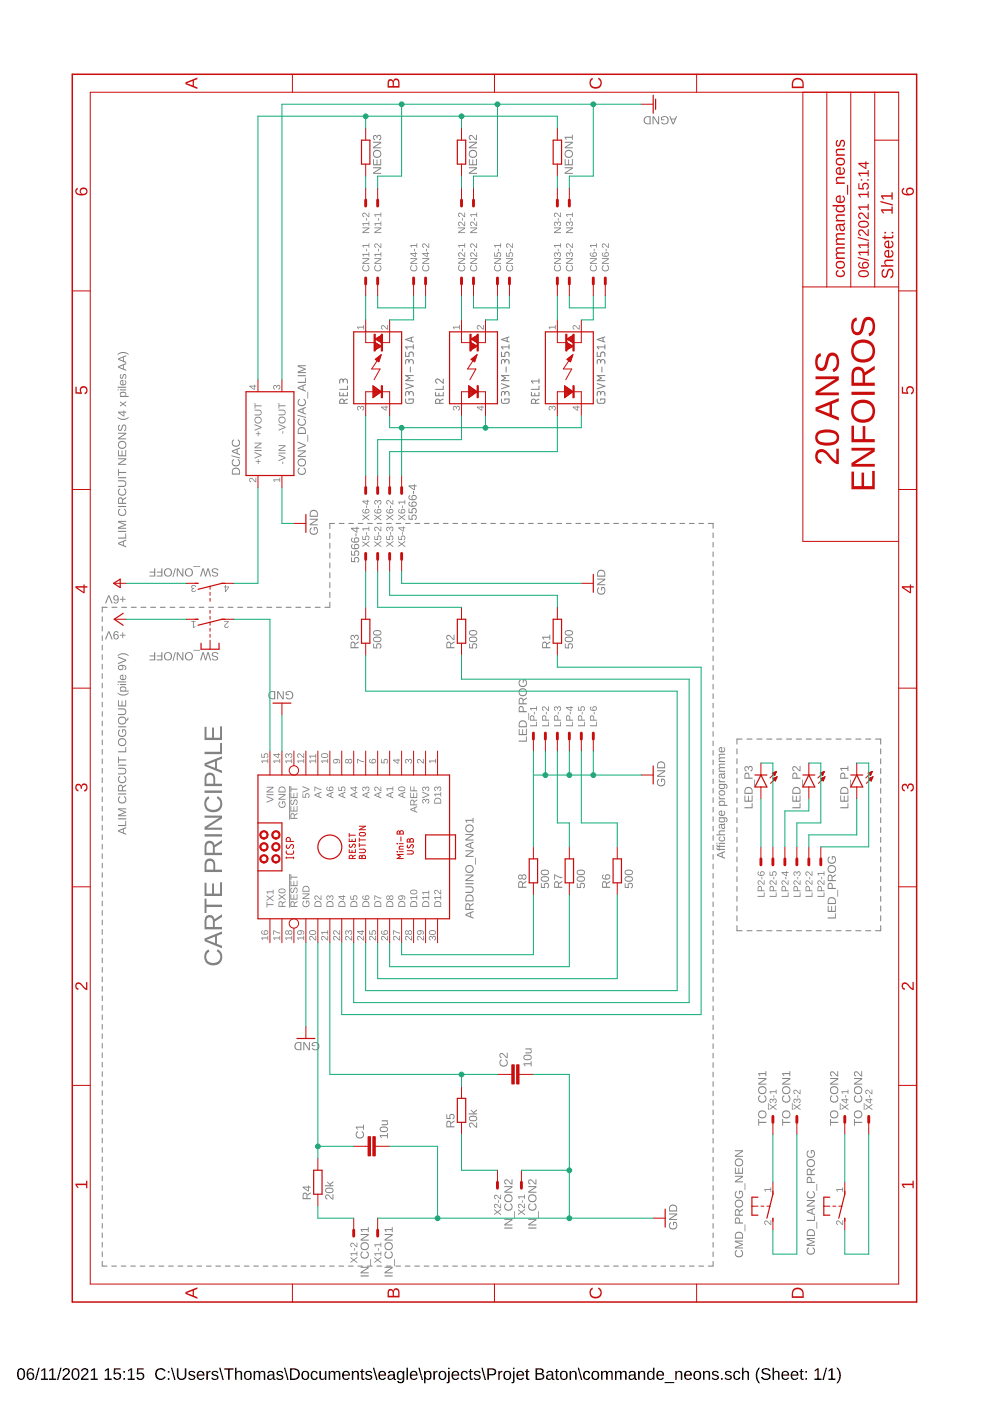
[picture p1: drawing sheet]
<svg xmlns="http://www.w3.org/2000/svg" width="210mm" height="297mm" viewBox="0 0 210 297" stroke-linecap="round" stroke-linejoin="round" font-family="sans-serif">
<path d="M4 290.2a.91 .91 0 0 1 1.1 .1 .91 .91 0 0 1 .2 1 .89 .89 0 0 1-.3 1.1 .89 .89 0 0 1-1.2-.1l-.1-.6v-.8zM4.2 290.4a1.65 1.65 0 0 0 .1 1.9h.2a1.12 1.12 0 0 0 .5-1.5l-.3-.4zM6 290.2a.76 .76 0 0 1 1.2 .4h-.3a.51 .51 0 0 0-.6-.2 .51 .51 0 0 0-.3 .6l-.1 .3a.79 .79 0 0 1 1.2 0 .79 .79 0 0 1-.1 1.2 .79 .79 0 0 1-1.1-.2 1.85 1.85 0 0 1 .1-2.1zM5.9 291.7a.55 .55 0 0 0 1.1 0 .55 .55 0 0 0-1.1 0zM8.1 290h.3l-.7 2.6h-.3zM8.7 290.5l.6-.4h.3v2.2h.6v.2h-1.5v-.2h.6v-1.9l-.6 .4zM10.4 290.5l.6-.4h.3v2.2h.6v.2h-1.5v-.2h.6v-1.9l-.6 .4zM12.8 290h.3l-.7 2.6h-.3zM13.5 290.2a.79 .79 0 0 1 1.2 .2 .79 .79 0 0 1-.4 1.2l-.7 .7h1.2v.2h-1.6l.1-.4 .6-.5a.72 .72 0 0 0 .3-1.2h-.5l-.1 .3h-.4zM15.5 290.2a.91 .91 0 0 1 1.1 .1 .91 .91 0 0 1 .3 1 .89 .89 0 0 1-.4 1.1 .89 .89 0 0 1-1.1-.1l-.2-.6v-.8zM15.7 290.4a1.65 1.65 0 0 0 .1 1.9h.2a1.12 1.12 0 0 0 .5-1.5l-.3-.4zM17.4 290.2a.79 .79 0 0 1 1.3 .2 .79 .79 0 0 1-.5 1.2l-.7 .7h1.3v.2h-1.6l.1-.4 .5-.5a.72 .72 0 0 0 .4-1.2h-.6l-.1 .3h-.3zM19.3 290.5l.6-.4h.3v2.2h.5v.2h-1.5v-.2h.6v-1.9l-.5 .4zM22.2 290.5l.6-.4h.3v2.2h.6v.2h-1.5v-.2h.6v-1.9l-.6 .4zM24.2 290.1h1.3v.3h-1.1v.7a.83 .83 0 0 1 1.1 .2 .83 .83 0 0 1-.1 1.2 .83 .83 0 0 1-1.1-.1l-.3-.4h.3a.55 .55 0 0 0 .8 .2 .55 .55 0 0 0 .1-.8 .55 .55 0 0 0-.8 0h-.3zM26.2 290.7h.3v.3h-.3zM26.2 292.2h.3v.3h-.3zM27.2 290.5l.5-.4h.3v2.2h.6v.2h-1.5v-.2h.6v-1.9l-.5 .4zM29.1 290.1h1.4v.3h-1.1l-.1 .7a.83 .83 0 0 1 1.1 .2 .83 .83 0 0 1-.1 1.2 .83 .83 0 0 1-1.1-.1l-.3-.4h.3a.55 .55 0 0 0 .8 .2 .55 .55 0 0 0 .1-.8 .55 .55 0 0 0-.8 0h-.3zM33.2 290.4a1.21 1.21 0 0 1 1.9 .3l-.3 .1a.9 .9 0 0 0-1.3-.3 .9 .9 0 0 0-.2 1.3 .84 .84 0 0 0 .8 .5 .84 .84 0 0 0 .8-.5l.2 .1a1.25 1.25 0 0 1-1.8 .4 1.25 1.25 0 0 1-.1-1.9zM35.6 290.7h.3v.3h-.3zM35.6 292.2h.3v.3h-.3zM36.2 290h.3l.7 2.6h-.3zM37.5 290.1h.3v1.5a.68 .68 0 0 0 .7 .7 .68 .68 0 0 0 .7-.7v-1.5h.3v1.5a1.01 1.01 0 0 1-1 1 1.01 1.01 0 0 1-1-.9zM40.1 290.8a.85 .85 0 0 1 1.3 .3h-.3a.39 .39 0 0 0-.5-.3 .39 .39 0 0 0-.3 .5l.2 .1a.67 .67 0 0 1 .7 .2 .67 .67 0 0 1 .1 .7 .91 .91 0 0 1-1.4-.2h.3a.45 .45 0 0 0 .5 .3 .45 .45 0 0 0 .3-.5l-.1-.1a.82 .82 0 0 1-.9-.8zM41.9 290.9a.85 .85 0 0 1 1-.2 .85 .85 0 0 1 .5 1h-1.4a.54 .54 0 0 0 .4 .6 .54 .54 0 0 0 .6-.2h.3a.92 .92 0 0 1-1.3 .3 .92 .92 0 0 1-.2-1.3zM42.2 291l-.2 .4h1l-.3-.5zM43.7 290.7h.3l.1 .4 .1-.4h.4v.2l-.3 .1-.2 .2v1.3h-.3zM45 290.8a.85 .85 0 0 1 1.3 .3h-.3a.39 .39 0 0 0-.5-.3 .39 .39 0 0 0-.2 .5l.2 .1a.67 .67 0 0 1 .6 .2 .67 .67 0 0 1 .1 .7 .91 .91 0 0 1-1.4-.2h.3a.45 .45 0 0 0 .5 .3 .45 .45 0 0 0 .4-.5l-.1-.1a.82 .82 0 0 1-1-.8zM46.5 290h.2l.7 2.6h-.2zM47.5 290.1h2v.3h-.8v2.1h-.3v-2.1h-.9zM49.8 290h.4l-.1 1a.63 .63 0 0 1 .8-.3 .63 .63 0 0 1 .4 .6v1.2h-.3v-1.1a.45 .45 0 0 0-.5-.5 .45 .45 0 0 0-.3 .5v1.1h-.4zM51.9 290.9a.94 .94 0 0 1 1.5 .5 .94 .94 0 0 1-1.1 1.2l-.4-.3-.2-.4zM52.3 291a.86 .86 0 0 0 .2 1.3 .79 .79 0 0 0 .6-.7 .79 .79 0 0 0-.5-.7zM53.8 290.7h.3v.3a.58 .58 0 0 1 .5-.4 .58 .58 0 0 1 .5 .4 .58 .58 0 0 1 .7-.4 .58 .58 0 0 1 .4 .7v1.2h-.3v-1.4a.41 .41 0 0 0-.5-.2 .41 .41 0 0 0-.2 .6v1h-.3l-.1-1.4a.41 .41 0 0 0-.5-.2 .41 .41 0 0 0-.2 .6v1h-.3zM56.9 290.8a.74 .74 0 0 1 .8-.2 .74 .74 0 0 1 .5 .7v.9l.2 .1v.2h-.3l-.2-.3a.63 .63 0 0 1-.8 .4 .63 .63 0 0 1-.5-.8 .63 .63 0 0 1 .8-.4h.5a.42 .42 0 0 0-.3-.5 .42 .42 0 0 0-.6 .3l-.3-.1zM57.1 291.7a.41 .41 0 0 0 .1 .7 .41 .41 0 0 0 .6-.3l.1-.5zM58.8 290.8a.85 .85 0 0 1 1.2 .3h-.2a.39 .39 0 0 0-.5-.3 .39 .39 0 0 0-.3 .5l.2 .1a.67 .67 0 0 1 .7 .2 .67 .67 0 0 1 .1 .7 .91 .91 0 0 1-1.5-.2h.3a.45 .45 0 0 0 .5 .3 .45 .45 0 0 0 .4-.5l-.1-.1a.82 .82 0 0 1-1-.8zM60.2 290h.3l.7 2.6h-.3zM61.5 290.1h.8a1.22 1.22 0 0 1 1.3 1.2 1.22 1.22 0 0 1-1.2 1.2h-.9zM61.8 290.4v1.9h.6a1 1 0 0 0 .8-1.3 1 1 0 0 0-1.4-.6zM64.1 290.9a.94 .94 0 0 1 1.5 .5 .94 .94 0 0 1-1.1 1.2l-.4-.3-.2-.4zM64.4 291a.86 .86 0 0 0 .3 1.3 .79 .79 0 0 0 .5-.7 .79 .79 0 0 0-.5-.7zM66.1 290.9a.76 .76 0 0 1 1.3 .3h-.3a.48 .48 0 0 0-.7-.3 .48 .48 0 0 0-.2 .7 .48 .48 0 0 0 .2 .7 .48 .48 0 0 0 .7-.3h.3a.79 .79 0 0 1-1 .6 .79 .79 0 0 1-.5-1zM67.7 290.7h.3v1.2a.45 .45 0 0 0 .5 .5 .45 .45 0 0 0 .4-.6v-1.1h.3v1.8h-.3v-.3a.63 .63 0 0 1-.7 .4 .63 .63 0 0 1-.5-.7zM69.7 290.7h.3v.3a.58 .58 0 0 1 .5-.4 .58 .58 0 0 1 .5 .4 .58 .58 0 0 1 .7-.4 .58 .58 0 0 1 .5 .7v1.2h-.4v-1.4a.41 .41 0 0 0-.5-.2 .41 .41 0 0 0-.2 .6v1h-.3l-.1-1.4a.41 .41 0 0 0-.5-.2 .41 .41 0 0 0-.2 .6v1h-.3zM72.8 290.9a.85 .85 0 0 1 1-.2 .85 .85 0 0 1 .4 1h-1.3a.54 .54 0 0 0 .3 .6 .54 .54 0 0 0 .7-.2h.2a.92 .92 0 0 1-1.3 .3 .92 .92 0 0 1-.2-1.3zM73 291l-.1 .4h1l-.3-.5zM74.6 290.7h.3v.3a.63 .63 0 0 1 .7-.3 .63 .63 0 0 1 .5 .6v1.2h-.3v-1.1a.45 .45 0 0 0-.5-.5 .45 .45 0 0 0-.4 .6v1h-.3zM76.7 290.3h.2v.4h.3v.2h-.3v1.2l.1 .2h.3v.2h-.5l-.2-.1v-1.5h-.2v-.2h.2zM77.7 290.8a.85 .85 0 0 1 1.2 .3h-.3a.39 .39 0 0 0-.4-.3 .39 .39 0 0 0-.3 .5l.2 .1a.67 .67 0 0 1 .7 .2 .67 .67 0 0 1 .1 .7 .91 .91 0 0 1-1.5-.2h.3a.45 .45 0 0 0 .5 .3 .45 .45 0 0 0 .4-.5l-.1-.1a.82 .82 0 0 1-1-.8zM79.1 290h.2l.8 2.6h-.3zM80.4 290.9a.85 .85 0 0 1 1-.2 .85 .85 0 0 1 .5 1h-1.4a.54 .54 0 0 0 .4 .6 .54 .54 0 0 0 .6-.2h.3a.92 .92 0 0 1-1.3 .3 .92 .92 0 0 1-.2-1.3zM80.7 291l-.2 .4h1l-.3-.5zM82.5 290.8a.74 .74 0 0 1 .7-.2 .74 .74 0 0 1 .5 .7v.9l.3 .1v.2h-.4l-.2-.3a.63 .63 0 0 1-.8 .4 .63 .63 0 0 1-.4-.8 .63 .63 0 0 1 .8-.4h.4a.42 .42 0 0 0-.3-.5 .42 .42 0 0 0-.5 .3l-.4-.1zM82.6 291.7a.41 .41 0 0 0 .1 .7 .41 .41 0 0 0 .6-.3l.1-.5zM84.3 290.9a.66 .66 0 0 1 1.1 .1v-.3h.3v1.8a.79 .79 0 0 1-.6 .8 .79 .79 0 0 1-.9-.5h.3l.4 .2a.59 .59 0 0 0 .5-.8 .7 .7 0 0 1-.9 .3 .7 .7 0 0 1-.4-.9zM84.6 291.1a.87 .87 0 0 0 .3 1.2 .78 .78 0 0 0 .5-.7 .78 .78 0 0 0-.5-.7zM86.2 290h.3v2.5h-.3zM87.1 290.9a.85 .85 0 0 1 1-.2 .85 .85 0 0 1 .4 1h-1.3a.54 .54 0 0 0 .3 .6 .54 .54 0 0 0 .7-.2h.3a.92 .92 0 0 1-1.3 .3 .92 .92 0 0 1-.2-1.3zM87.4 291l-.2 .4h1l-.3-.5zM88.7 290h.3l.7 2.6h-.3zM89.9 290.7h.3v.3a.71 .71 0 0 1 .9-.3 .71 .71 0 0 1 .4 .9 .76 .76 0 0 1-.9 .9l-.4-.2v1h-.3zM90.4 291a.84 .84 0 0 0 .3 1.3 .83 .83 0 0 0 0-1.4zM91.9 290.7h.3v.4l.2-.4h.4v.2l-.4 .1-.2 .2v1.3h-.3zM93.2 290.9a.94 .94 0 0 1 1.5 .5 .94 .94 0 0 1-1.2 1.2l-.3-.3-.2-.4zM93.5 291a.86 .86 0 0 0 .3 1.3 .79 .79 0 0 0 .5-.7 .79 .79 0 0 0-.5-.7zM95 290h.3v.3h-.3zM95 290.7h.3v2.1a.45 .45 0 0 1-.6 .5v-.3l.3-.1zM95.9 290.9a.85 .85 0 0 1 1.1-.2 .85 .85 0 0 1 .4 1h-1.3a.54 .54 0 0 0 .3 .6 .54 .54 0 0 0 .7-.2h.2a.92 .92 0 0 1-1.3 .3 .92 .92 0 0 1-.2-1.3zM96.2 291l-.1 .4h1l-.3-.5zM97.9 290.9a.76 .76 0 0 1 1.3 .3h-.3a.48 .48 0 0 0-.7-.3 .48 .48 0 0 0-.2 .7 .48 .48 0 0 0 .3 .7 .48 .48 0 0 0 .6-.3h.3a.79 .79 0 0 1-.9 .6 .79 .79 0 0 1-.6-1zM99.7 290.3h.2v.4h.3v.2h-.3v1.2l.1 .2h.3v.2h-.6l-.1-.1v-1.5h-.2v-.2h.2zM100.6 290.8a.85 .85 0 0 1 1.3 .3h-.3a.39 .39 0 0 0-.5-.3 .39 .39 0 0 0-.2 .5l.2 .1a.67 .67 0 0 1 .6 .2 .67 .67 0 0 1 .1 .7 .91 .91 0 0 1-1.4-.2h.3a.45 .45 0 0 0 .5 .3 .45 .45 0 0 0 .4-.5l-.1-.1a.82 .82 0 0 1-1-.8zM102.1 290h.2l.7 2.6h-.2zM103.3 290.1a2.12 2.12 0 0 1 1.7 .2 .76 .76 0 0 1 .1 .9 .76 .76 0 0 1-.7 .4h-.7v.9h-.4zM103.7 290.4v.9h.9a.49 .49 0 0 0 0-.9zM105.6 290.7h.3v.4l.2-.4h.4v.2l-.3 .1-.2 .2v1.3h-.4zM106.9 290.9a.94 .94 0 0 1 1.5 .5 .94 .94 0 0 1-1.1 1.2l-.4-.3-.2-.4zM107.3 291a.86 .86 0 0 0 .2 1.3 .79 .79 0 0 0 .6-.7 .79 .79 0 0 0-.5-.7zM108.8 290h.3v.3h-.3zM108.8 290.7h.3v2.1a.45 .45 0 0 1-.6 .5v-.3l.3-.1zM109.7 290.9a.85 .85 0 0 1 1-.2 .85 .85 0 0 1 .4 1h-1.3a.54 .54 0 0 0 .3 .6 .54 .54 0 0 0 .7-.2h.3a.92 .92 0 0 1-1.3 .3 .92 .92 0 0 1-.2-1.3zM109.9 291l-.1 .4h1l-.3-.5zM111.7 290.3h.2v.4h.3v.2h-.3v1.2l.1 .2h.2v.2h-.5l-.1-.1v-1.5h-.3v-.2h.3zM113.5 290.1a1.58 1.58 0 0 1 1.7 .3l.1 .5-.5 .4a.66 .66 0 0 1 .6 .8 .66 .66 0 0 1-.9 .4h-1zM113.9 290.4v.7h.5a.42 .42 0 0 0 .5-.1 .42 .42 0 0 0 0-.4l-.2-.2zM113.9 291.4v.9l1.1-.1a.43 .43 0 0 0-.2-.7zM116.1 290.8a.74 .74 0 0 1 .7-.2 .74 .74 0 0 1 .5 .7v.9l.3 .1v.2h-.4l-.2-.3a.63 .63 0 0 1-.8 .4 .63 .63 0 0 1-.4-.8 .63 .63 0 0 1 .8-.4h.4a.42 .42 0 0 0-.3-.5 .42 .42 0 0 0-.5 .3l-.4-.1zM116.2 291.7a.41 .41 0 0 0 .1 .7 .41 .41 0 0 0 .6-.3l.1-.5zM118 290.3h.2v.4h.3v.2h-.3v1.2l.1 .2h.2v.2h-.5l-.1-.1-.1-1.5h-.2v-.2h.3zM118.9 290.9a.94 .94 0 0 1 1.5 .5 .94 .94 0 0 1-1.1 1.2l-.4-.3-.2-.4zM119.3 291a.86 .86 0 0 0 .2 1.3 .79 .79 0 0 0 .6-.7 .79 .79 0 0 0-.5-.7zM120.8 290.7h.3v.3a.63 .63 0 0 1 .7-.3 .63 .63 0 0 1 .5 .6v1.2h-.4v-1.1a.45 .45 0 0 0-.5-.5 .45 .45 0 0 0-.3 .6v1h-.3zM122.5 290h.3l.7 2.6h-.3zM123.8 290.9a.76 .76 0 0 1 1.3 .3h-.3a.48 .48 0 0 0-.6-.3 .48 .48 0 0 0-.3 .7 .48 .48 0 0 0 .3 .7 .48 .48 0 0 0 .6-.3h.3a.79 .79 0 0 1-.9 .6 .79 .79 0 0 1-.6-1zM125.6 290.9a.94 .94 0 0 1 1.5 .5 .94 .94 0 0 1-1.1 1.2l-.4-.3-.2-.4zM125.9 291a.86 .86 0 0 0 .3 1.3 .79 .79 0 0 0 .5-.7 .79 .79 0 0 0-.5-.7zM127.4 290.7h.3v.3a.58 .58 0 0 1 .6-.4 .58 .58 0 0 1 .5 .4 .58 .58 0 0 1 .7-.4 .58 .58 0 0 1 .4 .7v1.2h-.3v-1.4a.41 .41 0 0 0-.5-.2 .41 .41 0 0 0-.3 .6v1h-.3v-1.4a.41 .41 0 0 0-.5-.2 .41 .41 0 0 0-.2 .6v1h-.3zM130.4 290.7h.3v.3a.58 .58 0 0 1 .5-.4 .58 .58 0 0 1 .6 .4 .58 .58 0 0 1 .6-.4 .58 .58 0 0 1 .5 .7v1.2h-.3l-.1-1.4a.41 .41 0 0 0-.5-.2 .41 .41 0 0 0-.2 .6v1h-.3v-1.4a.41 .41 0 0 0-.6-.2 .41 .41 0 0 0-.2 .6v1h-.3zM133.6 290.8a.74 .74 0 0 1 .7-.2 .74 .74 0 0 1 .5 .7v.9l.3 .1v.2h-.4l-.2-.3a.63 .63 0 0 1-.8 .4 .63 .63 0 0 1-.4-.8 .63 .63 0 0 1 .8-.4h.4a.42 .42 0 0 0-.3-.5 .42 .42 0 0 0-.5 .3l-.4-.1zM133.7 291.7a.41 .41 0 0 0 .1 .7 .41 .41 0 0 0 .6-.3l.1-.5zM135.3 290.7h.3v.3a.63 .63 0 0 1 .7-.3 .63 .63 0 0 1 .5 .6v1.2h-.3v-1.1a.45 .45 0 0 0-.5-.5 .45 .45 0 0 0-.4 .6v1h-.3zM137.3 290.9l.6-.3 .5 .4v-1h.4v2.5h-.3v-.3a.71 .71 0 0 1-1 .3 .71 .71 0 0 1-.3-.9zM137.6 291a.91 .91 0 0 0 .3 1.3 .79 .79 0 0 0 .5-.7 .79 .79 0 0 0-.5-.7zM139.4 290.9a.85 .85 0 0 1 1-.2 .85 .85 0 0 1 .4 1h-1.3a.54 .54 0 0 0 .3 .6 .54 .54 0 0 0 .7-.2h.3a.92 .92 0 0 1-1.4 .3 .92 .92 0 0 1-.2-1.3zM139.6 291l-.1 .4h1l-.3-.5zM140.9 293h2.1v.2h-2.1zM143.2 290.7h.3v.3a.63 .63 0 0 1 .7-.3 .63 .63 0 0 1 .5 .6v1.2h-.4v-1.1a.45 .45 0 0 0-.5-.5 .45 .45 0 0 0-.3 .6v1h-.3zM145.3 290.9a.85 .85 0 0 1 1-.2 .85 .85 0 0 1 .4 1h-1.3a.54 .54 0 0 0 .3 .6 .54 .54 0 0 0 .7-.2h.2a.92 .92 0 0 1-1.3 .3 .92 .92 0 0 1-.2-1.3zM145.5 291l-.1 .4h1l-.3-.5zM147.2 290.9a.94 .94 0 0 1 1.5 .5 .94 .94 0 0 1-1.1 1.2l-.4-.3-.2-.4zM147.6 291a.86 .86 0 0 0 .2 1.3 .79 .79 0 0 0 .5-.7 .79 .79 0 0 0-.5-.7zM149.1 290.7h.3v.3a.63 .63 0 0 1 .7-.3 .63 .63 0 0 1 .5 .6v1.2h-.4v-1.1a.45 .45 0 0 0-.5-.5 .45 .45 0 0 0-.3 .6v1h-.3zM151.1 290.8a.85 .85 0 0 1 1.3 .3h-.3a.39 .39 0 0 0-.5-.3 .39 .39 0 0 0-.2 .5l.2 .1a.67 .67 0 0 1 .6 .2 .67 .67 0 0 1 .1 .7 .91 .91 0 0 1-1.4-.2h.3a.45 .45 0 0 0 .5 .3 .45 .45 0 0 0 .4-.5l-.1-.1a.82 .82 0 0 1-1-.8zM152.9 292.2h.3v.3h-.3zM153.9 290.8a.85 .85 0 0 1 1.2 .3h-.2a.39 .39 0 0 0-.5-.3 .39 .39 0 0 0-.3 .5l.2 .1a.67 .67 0 0 1 .7 .2 .67 .67 0 0 1 .1 .7 .91 .91 0 0 1-1.5-.2h.3a.45 .45 0 0 0 .5 .3 .45 .45 0 0 0 .4-.5l-.1-.1a.82 .82 0 0 1-1-.8zM155.7 290.9a.76 .76 0 0 1 1.3 .3h-.4a.48 .48 0 0 0-.6-.3 .48 .48 0 0 0-.2 .7 .48 .48 0 0 0 .2 .7 .48 .48 0 0 0 .7-.3h.3a.79 .79 0 0 1-1 .6 .79 .79 0 0 1-.5-1zM157.3 290h.3v1a.63 .63 0 0 1 .7-.3 .63 .63 0 0 1 .5 .6v1.2h-.3v-1.1a.45 .45 0 0 0-.5-.5 .45 .45 0 0 0-.4 .5v1.1h-.3zM160.9 290h.3a2.48 2.48 0 0 0 0 3.3 1.06 1.06 0 0 1-.9-1 2.47 2.47 0 0 1 .6-2.3zM161.6 290.4a1.11 1.11 0 0 1 1.7 .2l-.3 .1a.63 .63 0 0 0-.6-.4 .63 .63 0 0 0-.6 .5l.7 .3a.75 .75 0 0 1 .9 .8 .75 .75 0 0 1-1 .7 .89 .89 0 0 1-1-.6l.3-.1a.73 .73 0 0 0 .7 .4 .73 .73 0 0 0 .7-.5l-.8-.4a.72 .72 0 0 1-.7-1zM163.8 290h.3v1a.63 .63 0 0 1 .7-.3 .63 .63 0 0 1 .5 .6v1.2h-.3v-1.1a.45 .45 0 0 0-.5-.5 .45 .45 0 0 0-.4 .5v1.1h-.3zM165.9 290.9a.85 .85 0 0 1 1-.2 .85 .85 0 0 1 .4 1h-1.3a.54 .54 0 0 0 .3 .6 .54 .54 0 0 0 .7-.2h.3a.92 .92 0 0 1-1.3 .3 .92 .92 0 0 1-.2-1.3zM166.1 291l-.1 .4h1l-.3-.5zM167.9 290.9a.85 .85 0 0 1 1-.2 .85 .85 0 0 1 .4 1h-1.3a.54 .54 0 0 0 .3 .6 .54 .54 0 0 0 .7-.2h.2a.92 .92 0 0 1-1.3 .3 .92 .92 0 0 1-.2-1.3zM168.1 291l-.1 .4h1l-.3-.5zM169.8 290.3h.2v.4h.4v.2h-.4v1.2l.1 .2h.3v.2h-.5l-.1-.1-.1-1.5h-.2v-.2h.2zM170.8 290.7h.3v.3h-.3zM170.8 292.2h.3v.3h-.3zM172.7 290.5l.6-.4h.3v2.2h.6v.2h-1.5v-.2h.6v-1.9l-.6 .4zM175.1 290h.2l-.7 2.6h-.2zM175.7 290.5l.6-.4h.2v2.2h.6v.2h-1.5v-.2h.6v-1.9l-.5 .4zM177.3 290a1.06 1.06 0 0 1 .9 1 2.47 2.47 0 0 1-.6 2.3h-.3a2.48 2.48 0 0 0 0-3.3z" fill="#000"/>
<g fill="#808080">
<path d="M25 176l1.8-.6v.2l-.5 .2v.8l.5 .2v.2l-1.8-.7zM25.2 176.2l.9 .3v-.6zM25 174.9h1.6v-.9h.2v1.1h-1.8zM25 173.5h1.8v.2h-1.8zM25 171.4h1.8v.2h-1.6l1.6 .5v.2l-1.6 .6h1.6v.2h-1.8v-.3l1.5-.6-1.5-.5zM25.3 168.9l.1-.1 .1 .2a.63 .63 0 0 0 0 1 .63 .63 0 0 0 .9-.1 .63 .63 0 0 0-.2-.9l.1-.2a.87 .87 0 0 1 .3 1.2 .87 .87 0 0 1-1.3 .2 .87 .87 0 0 1 0-1.3zM25 168.2h1.8v.3h-1.8zM25.2 166.5l.5-.1 .3 .4 .8-.5v.3l-.8 .4v.6h.8v.2h-1.8zM25.3 166.7l-.1 .9h.7l-.1-.9zM25.3 164.6l.1-.1 .1 .2a.63 .63 0 0 0 0 1 .63 .63 0 0 0 .9-.1 .63 .63 0 0 0-.2-.9l.1-.2a.87 .87 0 0 1 .3 1.2 .87 .87 0 0 1-1.3 .2 .87 .87 0 0 1 0-1.3zM25 162.8h1.1a.71 .71 0 0 1 .7 .7 .71 .71 0 0 1-.7 .7h-1.1v-.2h1.1a.48 .48 0 0 0 .5-.5 .48 .48 0 0 0-.5-.5h-1.1zM25 162.1h1.8v.3h-1.8zM25 160.4h.2v.6h1.6v.2h-1.6v.6h-.2zM25 159.3h1.6v-.9h.2v1.1h-1.8zM25 157.4a.9 .9 0 0 1 1.8 0 .9 .9 0 0 1-1.8 0zM25.4 156.9a.65 .65 0 0 0 .1 1 .65 .65 0 0 0 .9-.2 .65 .65 0 0 0-.3-.9zM25.2 154.8l.2-.1 .1 .2a.68 .68 0 0 0 0 .9 .68 .68 0 0 0 .9 .1 .68 .68 0 0 0 .1-1l-.4-.1v.6h-.2v-.8h.6a.91 .91 0 0 1 .2 1.3 .91 .91 0 0 1-1.3 .2 .91 .91 0 0 1-.2-1.3zM25 154h1.8v.2h-1.8zM25.2 152.1a.92 .92 0 0 1 1.6 .5l.2-.1v-.4h.2l-.1 .6-.3 .1a.89 .89 0 0 1-1.3 .8 .89 .89 0 0 1-.3-1.5zM25.4 152.3a.65 .65 0 0 0 .1 1 .65 .65 0 0 0 .9-.2 .65 .65 0 0 0-.3-.9zM25 150.2h1.1a.71 .71 0 0 1 .7 .7 .71 .71 0 0 1-.7 .7h-1.1v-.2h1.1a.48 .48 0 0 0 .5-.5 .48 .48 0 0 0-.5-.5h-1.1zM25 148.5h.2v1.1h.6v-1h.2v1h.6v-1.2h.2v1.4h-1.8zM24.9 146.8a1.75 1.75 0 0 0 2.4 0 1.2 1.2 0 0 1-1.4 .7l-.8-.3zM25.6 145.6a.67 .67 0 0 1 .8 0 .67 .67 0 0 1 .3 .7l-.1 .1h.7v.2h-1.9v-.2h.2l-.2-.4zM25.7 145.8a.37 .37 0 0 0 0 .5 .37 .37 0 0 0 .4 .1l.4-.1 .1-.4-.3-.1zM24.9 145h.3v.2h-.3zM25.4 145h1.4v.2h-1.4zM24.9 144.5h1.9v.2h-1.9zM25.6 143.2l.5-.2v1a.38 .38 0 0 0 .5-.3 .38 .38 0 0 0-.2-.4l.1-.2a.64 .64 0 0 1 .1 .9 .64 .64 0 0 1-.9 .1 .64 .64 0 0 1-.1-.9zM25.7 143.4l-.1 .4 .4 .2v-.7zM25.1 141.2a1.03 1.03 0 0 1 1.7 .4l-.1 .3-.3 .2v-.2l.1-.1a.48 .48 0 0 0-.1-.5 .48 .48 0 0 0-.5-.1 .56 .56 0 0 1 0 .8 .56 .56 0 0 1-.7 0 .56 .56 0 0 1-.1-.8zM25.2 141.6a.4 .4 0 0 0 .8 0 .4 .4 0 0 0-.8 0zM25 139.2l1.8 .7v.2l-1.8 .7v-.2l1.6-.6-1.6-.6zM24.9 138.9a1.73 1.73 0 0 1 2.4 0v.3a1.75 1.75 0 0 0-2.4 0z"/>
<path d="M25 115.1l1.8-.7v.2l-.5 .2v.8l.5 .2v.3l-1.8-.7zM25.2 115.2l.9 .3v-.6zM25 114h1.6v-.9h.2v1.1h-1.8zM25 112.5h1.8v.3h-1.8zM25 110.4h1.8v.2h-1.6l1.6 .6v.2l-1.6 .5h1.6v.2h-1.8v-.3l1.5-.5-1.5-.6zM25.3 108l.1-.2 .1 .3a.63 .63 0 0 0 0 .9 .63 .63 0 0 0 .9 0 .63 .63 0 0 0-.2-1l.1-.2a.87 .87 0 0 1 .3 1.3 .87 .87 0 0 1-1.3 .1 .87 .87 0 0 1 0-1.2zM25 107.3h1.8v.2h-1.8zM25.2 105.6l.5-.1 .3 .3 .8-.4v.2l-.8 .5v.5h.8v.2h-1.8zM25.3 105.8l-.1 .8h.7l-.1-.8zM25.3 103.7l.1-.2 .1 .3a.63 .63 0 0 0 0 .9 .63 .63 0 0 0 .9 0 .63 .63 0 0 0-.2-1l.1-.2a.87 .87 0 0 1 .3 1.3 .87 .87 0 0 1-1.3 .1 .87 .87 0 0 1 0-1.2zM25 101.8h1.1a.71 .71 0 0 1 .7 .7 .71 .71 0 0 1-.7 .7h-1.1v-.2h1.1a.48 .48 0 0 0 .5-.5 .48 .48 0 0 0-.5-.4h-1.1zM25 101.2h1.8v.2h-1.8zM25 99.5h.2v.6h1.6v.2h-1.6v.6h-.2zM25 97.2h1.8v.2l-1.5 1h1.5v.2h-1.8v-.3l1.5-.9h-1.5zM25 95.5h.2v1h.6v-1h.2v1h.6v-1.1h.2v1.4h-1.8zM25 94.4a.9 .9 0 0 1 1.8 0 .9 .9 0 0 1-1.8 0zM25.4 93.9a.65 .65 0 0 0 .1 .9 .65 .65 0 0 0 .9-.2 .65 .65 0 0 0-.3-.9zM25 91.8h1.8v.2l-1.5 1 1.5-.1v.2h-1.8v-.2l1.5-1-1.5 .1zM25.2 90.1l.2-.1v.3a.4 .4 0 0 0-.3 .4 .4 .4 0 0 0 .5 .3l.1-.2a.57 .57 0 0 1 .3-.7 .57 .57 0 0 1 .7 .2l.1 .4a.63 .63 0 0 1-.5 .7v-.2a.46 .46 0 0 0 .4-.5 .46 .46 0 0 0-.6-.4l-.1 .5a.53 .53 0 0 1-.7 .5 .53 .53 0 0 1-.3-.8zM24.9 88.4a1.75 1.75 0 0 0 2.4 0 1.2 1.2 0 0 1-1.4 .6l-.8-.3zM25 87.3h1.2v-.3h.2v.3h.4v.2h-.4v.8h-.2l-1.2-.8zM25.3 87.5l.9 .6v-.6zM25.4 85.1l.7 .4 .7-.4v.2l-.6 .4 .6 .3v.2l-.7-.4-.7 .4v-.2l.5-.3-.5-.4zM25.6 83.2a.67 .67 0 0 1 .8-.1 .67 .67 0 0 1 .3 .7l-.1 .1h.7v.3h-1.9v-.2l.2-.1-.2-.4zM25.7 83.4a.37 .37 0 0 0 0 .4 .37 .37 0 0 0 .4 .1h.4l.1-.5-.3-.1zM24.9 82.6h.3v.2h-.3zM25.4 82.6h1.4v.2h-1.4zM24.9 82h1.9v.2h-1.9zM25.6 80.7l.5-.1v.9a.38 .38 0 0 0 .5-.2 .38 .38 0 0 0-.2-.5l.1-.2a.64 .64 0 0 1 .1 .9 .64 .64 0 0 1-.9 .1 .64 .64 0 0 1-.1-.9zM25.7 80.9l-.1 .4 .4 .2v-.7zM25.6 79.4l.1-.1 .1 .2a.28 .28 0 0 0-.3 .3 .28 .28 0 0 0 .4 .2l.2-.5a.36 .36 0 0 1 .3-.2 .36 .36 0 0 1 .4 .3l-.1 .6-.3 .2v-.2a.32 .32 0 0 0 .3-.4 .32 .32 0 0 0-.4-.2l-.1 .1a.44 .44 0 0 1-.5 .6 .44 .44 0 0 1-.3-.7zM25 77.7l1.8-.7v.2l-.5 .2v.8l.5 .2v.2l-1.8-.7zM25.2 77.8l.9 .3v-.6zM25 76l1.8-.7v.2l-.5 .2v.8l.5 .2v.3l-1.8-.7zM25.2 76.1l.9 .4v-.7zM24.9 75.1a1.73 1.73 0 0 1 2.4 0v.2a1.75 1.75 0 0 0-2.4 0z"/>
</g>
<g fill="none" stroke="#808080" stroke-width=".21">
<path d="M69.9 113.1v1.1M69.9 115.2v1M69.9 117.2v1.1M69.9 119.3v1.1M70.9 111h-1v1.1M71.9 111h1M73.9 111h1.1M75.9 111h1M78 111h1M79.9 111h1.1M82 111h1M84 111h1"/>
<path d="M86 111h1M88 111h1M90 111h1M92 111h1M94 111h1M96 111h1M98 111h1M100 111h1M102 111h1M104 111h1M106 111h1M108 111h1.1"/>
<path d="M110 111h1.1M112.1 111h1M114.1 111h1M116.1 111h1M118.1 111h1M120.1 111h1M122.1 111h1M124.1 111h1M126.1 111h1M128.1 111h1M130.1 111h1M132.1 111h1"/>
<path d="M134.1 111h1M136.1 111h1M138.1 111h1M140.1 111h1.1M142.2 111h1M144.2 111h1M146.2 111h1M148.2 111h1M150.2 111h1v1M151.2 113v1M151.2 115v1M151.2 117v1"/>
<path d="M151.2 119v1M21.7 130.8v1M21.7 132.8v1M21.7 134.8v1M21.7 136.8v1M21.7 138.8v1M22.7 128.8h-1v1M23.7 128.8h1.1M25.8 128.8h1M27.8 128.8h1.1M29.9 128.8h1M31.9 128.8h1.1"/>
<path d="M34 128.8h1M36 128.8h1.1M38.1 128.8h1M40.2 128.8h1M42.2 128.8h1M44.2 128.8h1.1M46.3 128.8h1M48.3 128.8h1.1M50.4 128.8h1.1M52.5 128.8h1M54.5 128.8h1.1M56.6 128.8h1"/>
<path d="M58.6 128.8h1.1M60.7 128.8h1M62.7 128.8h1.1M64.8 128.8h1M66.8 128.8h1.1M69.9 127.7v1.1h-1M69.9 121.4v1.1M69.9 123.5v1.1M69.9 125.6v1.1M151.2 121v1M151.2 123v1M151.2 125v1"/>
<path d="M151.2 127v1M151.2 129v1M151.2 131v1M151.2 133.1v.9M151.2 135v1.1M151.2 137.1v1M151.2 139.1v1M21.7 140.8v1M21.7 142.8v1M21.7 144.8v1M21.7 146.9v.9M21.7 148.9v1"/>
<path d="M21.7 150.9v1M21.7 152.9v1M21.7 154.9v1M21.7 156.9v1M21.7 158.9v1M151.2 141.1v1M151.2 143.1v1M151.2 145.1v1M151.2 147.1v1M151.2 149.1v1M151.2 151.1v1M151.2 153.1v1"/>
<path d="M151.2 155.1v1M151.2 157.1v1M151.2 159.1v1M21.7 160.9v1M21.7 162.9v1M21.7 164.9v1M21.7 166.9v1.1M21.7 169v1M21.7 171v1M21.7 173v1M21.7 175v1M21.7 177v1"/>
<path d="M21.7 179v1M151.2 161.1v1M151.2 163.1v1M151.2 165.1v1M151.2 167.2v.9M151.2 169.1v1.1M151.2 171.2v1M151.2 173.2v1M151.2 175.2v1M151.2 177.2v1M151.2 179.2v1M21.7 181v1"/>
<path d="M21.7 183v1M21.7 185v1M21.7 187v1M21.7 189.1v1M21.7 191.1v1M21.7 193.1v1M21.7 195.1v1M21.7 197.1v1M21.7 199.1v1M151.2 181.2v1M151.2 183.2v1M151.2 185.2v1"/>
<path d="M151.2 187.2v1M151.2 189.2v1M151.2 191.2v1M151.2 193.2v1M151.2 195.2v1M151.2 197.2v1M151.2 199.2v1M21.7 201.1v1M21.7 203.1v1M21.7 205.1v1M21.7 207.1v1.1M21.7 209.1v1.1"/>
<path d="M21.7 211.2v1M21.7 213.2v1M21.7 215.2v1M21.7 217.2v1M21.7 219.2v1M151.2 201.3v.9M151.2 203.2v1.1M151.2 205.3v1M151.2 207.3v1M151.2 209.3v1M151.2 211.3v1M151.2 213.3v1"/>
<path d="M151.2 215.3v1M151.2 217.3v1M151.2 219.3v1M21.7 221.2v1M21.7 223.2v1M21.7 225.2v1M21.7 227.2v1M21.7 229.2v1.1M21.7 231.2v1.1M21.7 233.3v1M21.7 235.3v1M21.7 237.3v1"/>
<path d="M21.7 239.3v1M151.2 221.3v1M151.2 223.3v1M151.2 225.3v1M151.2 227.3v1M151.2 229.3v1M151.2 231.3v1M151.2 233.3v1M151.2 235.3v1M151.2 237.3v1.1M151.2 239.4v.9M21.7 241.3v1"/>
<path d="M21.7 243.3v1M21.7 245.3v1M21.7 247.3v1M21.7 249.3v1.1M21.7 251.4v1M21.7 253.4v1M21.7 255.4v1M21.7 257.4v1M21.7 259.4v1M151.2 241.4v1M151.2 243.4v1M151.2 245.4v1"/>
<path d="M151.2 247.4v1M151.2 249.4v1M151.2 251.4v1M151.2 253.4v1M151.2 255.4v1M151.2 257.4v1M151.2 259.4v1M21.7 267.4v1h1M21.7 261.4v1M21.7 263.4v1M21.7 265.4v1M23.7 268.4h1"/>
<path d="M25.7 268.4h1M27.7 268.4h1M29.7 268.4h1M31.7 268.4h1M33.7 268.4h1M35.7 268.4h1M37.7 268.4h1.1M39.8 268.4h.9M41.8 268.4h1M43.8 268.4h1M45.8 268.4h1M47.8 268.4h1"/>
<path d="M49.8 268.4h1M51.8 268.4h1M53.8 268.4h1M55.8 268.4h1M57.8 268.4h1M59.8 268.4h1M61.8 268.4h1M63.8 268.4h1.1M65.8 268.4h1.1M67.9 268.4h1M69.9 268.4h1M71.9 268.4h1"/>
<path d="M73.9 268.4h1M75.9 268.4h1M77.9 268.4h1M79.9 268.4h1M81.9 268.4h1M83.9 268.4h1M85.9 268.4h1M87.9 268.4h1M89.9 268.4h1.1M91.9 268.4h1.1M94 268.4h1M96 268.4h1"/>
<path d="M98 268.4h1M100 268.4h1M102 268.4h1M104 268.4h1M106 268.4h1M108 268.4h1M110 268.4h1M112 268.4h1M114 268.4h1M116 268.4h1.1M118 268.4h1.1M120.1 268.4h1"/>
<path d="M122.1 268.4h1M124.1 268.4h1M126.1 268.4h1M128.1 268.4h1M130.1 268.4h1M132.1 268.4h1M134.1 268.4h1M136.1 268.4h1M138.1 268.4h1M140.1 268.4h1M142.1 268.4h1.1M144.1 268.4h1.1"/>
<path d="M146.2 268.4h1M148.2 268.4h1M151.2 261.4v1M151.2 263.4v1M151.2 265.4v1M151.2 267.4v1h-1"/>
</g>
<path d="M43.7 201.6l.5-.3 .2 .5a1.32 1.32 0 0 0-.5 1.7 1.32 1.32 0 0 0 1.6 .6 1.29 1.29 0 0 0 1.2-1 1.29 1.29 0 0 0-.8-1.4l.2-.4a1.86 1.86 0 0 1 .8 2.5 1.86 1.86 0 0 1-2.5 .8 1.88 1.88 0 0 1-.7-3zM43.4 199l3.7-1.5v.5l-1.1 .4v1.7l1.1 .4v.6l-3.7-1.6zM43.7 199.3l1.9 .7v-1.4zM43.7 194.3a1.06 1.06 0 0 1 1-.3 1.06 1.06 0 0 1 .8 .9l1.6-1.1v.6l-1.6 1v1.1h1.6v.5h-3.7v-2zM43.9 194.7l-.1 .4v1.4h1.3v-1.2a.7 .7 0 0 0-.3-.7 .7 .7 0 0 0-.9 .1zM43.4 190.5h.4v1.3h3.3v.5h-3.3v1.3h-.4zM43.4 187.2h.4v2.3h1.2v-2.2h.4v2.2h1.3v-2.4h.4v2.9h-3.7zM43.7 182.4a1.15 1.15 0 0 1 1.3-.3 1.15 1.15 0 0 1 .6 1.2v1.1h1.5v.5h-3.7v-1.9zM44 182.7l-.2 .7v1h1.4v-1a.75 .75 0 0 0-.4-.8 .75 .75 0 0 0-.8 .1zM43.7 178.6a1.06 1.06 0 0 1 1-.3 1.06 1.06 0 0 1 .8 .9l1.6-1.1v.6l-1.6 .9v1.2h1.6v.5h-3.7v-2zM43.9 179l-.1 .4v1.4h1.3v-1.2a.7 .7 0 0 0-.3-.8 .7 .7 0 0 0-.9 .2zM43.4 176.9h3.7v.5h-3.7zM43.4 172.9h3.7v.6l-3.2 2h3.2v.4h-3.7v-.6l3.1-2-3.1 .1zM43.7 169.2l.5-.4 .2 .5a1.32 1.32 0 0 0-.5 1.7 1.32 1.32 0 0 0 1.6 .7 1.29 1.29 0 0 0 1.2-1.1 1.29 1.29 0 0 0-.8-1.4l.2-.4a1.86 1.86 0 0 1 .8 2.5 1.86 1.86 0 0 1-2.5 .8 1.88 1.88 0 0 1-.7-2.9zM43.4 167.6h3.7v.5h-3.7zM43.7 164.1a1.15 1.15 0 0 1 1.3-.2 1.15 1.15 0 0 1 .6 1.2v1.1h1.5v.5h-3.7v-1.9zM44 164.5l-.2 .7v1h1.4v-1.1a.75 .75 0 0 0-.4-.7 .75 .75 0 0 0-.8 .1zM43.4 161.8l3.7-1.5v.6l-1.1 .4v1.7l1.1 .4v.5l-3.7-1.5zM43.7 162.1l1.9 .7v-1.4zM43.4 159.4h3.3v-1.9h.4v2.4h-3.7zM43.4 154.1h.4v2.3h1.2v-2.1h.4v2.1h1.3v-2.4h.4v2.9h-3.7z" fill="#808080"/>
<g fill="none" stroke="#808080" stroke-width=".21">
<path d="M156.3 158.8v1.1M157.4 156.7h-1.1v1.1M158.4 156.7h1M160.5 156.7h1.1M162.6 156.7h1.1M164.7 156.7h1.1M166.8 156.7h1.1M168.8 156.7h1.1M170.9 156.7h1.1M173 156.7h1.1M175.2 156.7h1M177.2 156.7h1.2"/>
<path d="M179.3 156.7h1.1M181.4 156.7h1.1M183.5 156.7h1.1M185.6 156.7h1.1v1.1M186.7 158.8v1.1M156.3 160.9v1M156.3 162.9v1.1M156.3 165v1.1M156.3 167.1v1.1M156.3 169.2v1.1M156.3 171.3v1.1M156.3 173.4v1"/>
<path d="M156.3 175.4v1.1M156.3 177.5v1.1M156.3 179.6v1.1M186.7 160.9v1M186.7 162.9v1.1M186.7 165v1.1M186.7 167.1v1.1M186.7 169.2v1.1M186.7 171.3v1.1M186.7 173.4v1M186.7 175.4v1.1M186.7 177.5v1.1"/>
<path d="M186.7 179.6v1.1M156.3 181.7v1.1M156.3 183.7v1.1M156.3 185.8v1.1M156.3 187.9v1.1M156.3 190v1.1M156.3 192.1v1.1M156.3 194.2v1M156.3 196.3v1h1.1M158.4 197.3h1M160.5 197.3h1.1M162.6 197.3h1.1"/>
<path d="M164.7 197.3h1.1M166.8 197.3h1.1M168.8 197.3h1.1M170.9 197.3h1.1M173 197.3h1.1M175.2 197.3h1M177.2 197.3h1.2M179.3 197.3h1.1M181.4 197.3h1.1M183.5 197.3h1.1M186.7 181.7v1.1M186.7 183.7v1.1"/>
<path d="M186.7 185.8v1.1M186.7 187.9v1.1M186.7 190v1.1M186.7 192.1v1.1M186.7 194.2v1M186.7 196.3v1h-1.1"/>
</g>
<g fill="#808080">
<path d="M152 181.1l1.7-.7v.3l-.5 .2v.7l.5 .2v.3l-1.7-.7zM152.2 181.3l.8 .3v-.7zM151.9 179.7h.2l.1 .3h.2v-.3h.2v.3h1.1v.2h-1.1v.2h-.2v-.2l-.4-.1zM151.9 179.1h.2l.1 .2h.2v-.2h.2v.2h1.1v.3h-1.1v.1h-.2v-.1l-.4-.1zM151.9 178.7h.2v.2h-.2zM152.4 178.7h1.3v.2h-1.3zM152.5 177.5l.3-.1v.2l-.2 .1a.46 .46 0 0 0 .5 .6 .46 .46 0 0 0 .3-.7l-.1-.3a.61 .61 0 0 1 .3 .9 .61 .61 0 0 1-.9 .2l-.3-.4zM152.5 176.2l1.2-.1v.2h-.8a.32 .32 0 0 0-.4 .3 .32 .32 0 0 0 .4 .3h.8v.2h-1.8v-.2h.7l-.2-.3zM152.5 174.8l1-.1 .2-.2v.3l-.2 .1a.45 .45 0 0 1 .3 .6 .45 .45 0 0 1-.6 .3 .45 .45 0 0 1-.3-.6v-.3a.3 .3 0 0 0-.4 .2 .3 .3 0 0 0 .3 .4l-.1 .2a.56 .56 0 0 1-.2-.9zM153 175.2a.32 .32 0 0 0 .6 0 .32 .32 0 0 0-.6 0zM152.4 173.3h1.3a.56 .56 0 0 1 .5 .4 .56 .56 0 0 1-.3 .6l.2-.5a.41 .41 0 0 0-.6-.3 .54 .54 0 0 1 .1 .8 .54 .54 0 0 1-.7 .1 .47 .47 0 0 1-.5-.4 .47 .47 0 0 1 .2-.5h-.2zM152.6 173.7v.1a.46 .46 0 0 0 .5 .4 .46 .46 0 0 0 .3-.6l-.5-.1zM152.6 172l.5-.2v1a.38 .38 0 0 0 .5-.3 .38 .38 0 0 0-.2-.4v-.2a.64 .64 0 0 1 .2 .9 .64 .64 0 0 1-.9 .1 .64 .64 0 0 1-.1-.9zM152.6 172.2v.4l.3 .2v-.7zM152.5 169.9a.67 .67 0 0 1 .9-.1 .67 .67 0 0 1 .2 .7l-.1 .1h.7v.3h-1.8v-.2l.2-.1-.2-.4zM152.7 170a.37 .37 0 0 0-.1 .5 .37 .37 0 0 0 .5 .1h.4l.1-.5-.3-.1zM152.4 168.8h.2v.3l.2 .1h.9v.3h-1.3v-.2h.3l-.3-.2zM152.5 167.7a.67 .67 0 0 1 1-.1 .67 .67 0 0 1-.1 1 .66 .66 0 0 1-.8 0 .66 .66 0 0 1-.1-.9zM152.7 167.8l-.1 .1a.49 .49 0 0 0 .5 .6 .49 .49 0 0 0 .5-.5l-.3-.2zM152.4 166.2h1.3a.56 .56 0 0 1 .5 .4 .56 .56 0 0 1-.3 .7l.2-.6a.41 .41 0 0 0-.6-.3 .54 .54 0 0 1 .1 .8 .54 .54 0 0 1-.7 .1 .47 .47 0 0 1-.5-.4 .47 .47 0 0 1 .2-.5h-.2zM152.6 166.6v.1a.46 .46 0 0 0 .5 .5 .46 .46 0 0 0 .3-.7l-.5-.1zM152.4 165.2h.2v.3l.2 .1h.9v.3h-1.3v-.2l.3-.1-.3-.1zM152.5 164.1l1-.1 .2-.2v.3l-.2 .1a.45 .45 0 0 1 .3 .6 .45 .45 0 0 1-.6 .3 .45 .45 0 0 1-.3-.6v-.3a.3 .3 0 0 0-.4 .2 .3 .3 0 0 0 .3 .4l-.1 .2a.56 .56 0 0 1-.2-.9zM153 164.5a.32 .32 0 0 0 .6 0 .32 .32 0 0 0-.6 0zM152.5 162l1.2-.1v.2h-1l-.2 .3 .3 .2 .9 .1v.2h-1l-.2 .2 .3 .3h.9v.2h-1.3v-.2h.2a.41 .41 0 0 1-.2-.3 .41 .41 0 0 1 .2-.4l-.2-.3zM152.5 159.9l1.2-.1v.2h-1l-.2 .3 .3 .3h.9v.2h-1l-.2 .2 .3 .3h.9v.3h-1.3v-.2l.2-.1a.41 .41 0 0 1-.2-.3 .41 .41 0 0 1 .2-.4l-.2-.3zM152.6 158.5l.5-.1v.9a.38 .38 0 0 0 .5-.2 .38 .38 0 0 0-.2-.5v-.2a.64 .64 0 0 1 .2 .9 .64 .64 0 0 1-.9 .1 .64 .64 0 0 1-.1-.9zM152.6 158.7v.4l.3 .2v-.7z"/>
<path d="M79.1 136.5h.2v.7l.6 .1a.59 .59 0 0 1 .2-.9 .59 .59 0 0 1 .8 .4 .59 .59 0 0 1-.4 .8l-.1-.3a.38 .38 0 0 0 .2-.5 .38 .38 0 0 0-.6-.1 .38 .38 0 0 0 0 .6v.2l-.9-.1zM79.2 135.2a1.02 1.02 0 0 1 1.7 .4 .95 .95 0 0 1-.9 .6 .95 .95 0 0 1-.9-.6zM79.3 135.4a.66 .66 0 0 0 .4 .6 .66 .66 0 0 0 .7-.1 .41 .41 0 0 0 .2-.6 .41 .41 0 0 0-.6-.1zM79.2 133.8a1.02 1.02 0 0 1 1.7 .4 .95 .95 0 0 1-.9 .6 .95 .95 0 0 1-.9-.6zM79.3 134a.66 .66 0 0 0 .4 .6 .66 .66 0 0 0 .7-.1 .41 .41 0 0 0 .2-.6 .41 .41 0 0 0-.6-.1z"/>
</g>
<g fill="none" stroke="#808080" stroke-width=".21">
<path d="M86 74.7v.9h.7v-.6a.46 .46 0 0 1 .5-.4 .46 .46 0 0 1 .4 .4v.6M86.7 76.7a.46 .46 0 0 1 .5-.5 .46 .46 0 0 1 .4 .5v.4M86.7 76.9v-.3a.36 .36 0 0 0-.3-.4 .36 .36 0 0 0-.4 .4v.5M87 77.8v1.1M87.2 71.6v.8M87.6 73.1v.9M87.6 79.6h-1.6l.9 .6-.9 .5h1.6M87.6 73.6h-1.6l.4 .4M87.6 71.4l-1.6 .6 1.6 .5M106.3 74.7v.9h.7v-.6a.45 .45 0 0 1 .5-.4 .45 .45 0 0 1 .4 .4v.6M107 76.7a.44 .44 0 0 1 .5-.5 .44 .44 0 0 1 .4 .5v.4M107 76.9v-.3a.36 .36 0 0 0-.3-.4 .36 .36 0 0 0-.4 .4v.5"/>
<path d="M107.3 77.8v1.1M107.5 71.6v.8M107.9 79.6h-1.6l.9 .6-.9 .5h1.6M107.9 73.6h-1.6l.4 .4M107.9 73.1v.9M107.9 71.4l-1.6 .6 1.6 .5M126.6 74.7v.9h.8v-.6a.45 .45 0 0 1 .4-.4 .45 .45 0 0 1 .4 .4v.6M127.4 76.7a.44 .44 0 0 1 .4-.5 .44 .44 0 0 1 .4 .5v.4M127.4 76.9v-.3a.37 .37 0 0 0-.4-.4 .37 .37 0 0 0-.4 .4v.5M127.6 77.8v1.1M127.8 71.6v.8M128.2 79.6h-1.6l.9 .6-.9 .5h1.6"/>
<path d="M128.2 73.6h-1.6l.4 .4M128.2 73.1v.9M128.2 71.4l-1.6 .6 1.6 .5M86 84.6v.7l.2 .2 1.3-.1 .1-.8h-.9v.3M86 81.3l1.6 .6-1.6 .5M86.7 83.4a.46 .46 0 0 1 .5-.4 .46 .46 0 0 1 .4 .4v.5M86.7 83.7v-.3a.36 .36 0 0 0-.3-.4 .36 .36 0 0 0-.4 .4v.5M106.3 84.6v.7l.2 .2h1.2l.2-.2v-.7h-.9v.3M106.3 81.3l1.6 .6-1.6 .5M107 83.4a.44 .44 0 0 1 .5-.4 .44 .44 0 0 1 .4 .4v.5M107 83.7v-.3a.36 .36 0 0 0-.3-.4 .36 .36 0 0 0-.4 .4v.5M126.6 84.6v.6l.3 .3h1.1l.2-.2v-.7h-.8v.3"/>
<path d="M126.6 81.3l1.6 .6-1.6 .5M127.4 83.4a.44 .44 0 0 1 .4-.4 .44 .44 0 0 1 .4 .4v.5M127.4 83.7v-.3a.37 .37 0 0 0-.4-.4 .37 .37 0 0 0-.4 .4v.5"/>
</g>
<g fill="#808080">
<path d="M99.4 136.5h.2v.7l.6 .1a.59 .59 0 0 1 .2-.9 .59 .59 0 0 1 .8 .4 .59 .59 0 0 1-.4 .8l-.1-.3a.38 .38 0 0 0 .2-.5 .38 .38 0 0 0-.6-.1 .38 .38 0 0 0 .1 .6v.2l-1-.1zM99.5 135.2a1.02 1.02 0 0 1 1.7 .4 .95 .95 0 0 1-.9 .6 .95 .95 0 0 1-.9-.6zM99.6 135.4a.66 .66 0 0 0 .4 .6 .66 .66 0 0 0 .7-.1 .41 .41 0 0 0 .2-.6 .41 .41 0 0 0-.6-.1zM99.5 133.8a1.02 1.02 0 0 1 1.7 .4 .95 .95 0 0 1-.9 .6 .95 .95 0 0 1-.9-.6zM99.6 134a.66 .66 0 0 0 .4 .6 .66 .66 0 0 0 .7-.1 .41 .41 0 0 0 .2-.6 .41 .41 0 0 0-.6-.1z"/>
<path d="M119.8 136.5h.1v.7l.6 .1a.59 .59 0 0 1 .2-.9 .59 .59 0 0 1 .9 .4 .59 .59 0 0 1-.5 .8v-.3a.38 .38 0 0 0 .1-.5 .38 .38 0 0 0-.6-.1 .38 .38 0 0 0 .1 .6v.2l-.9-.1zM119.8 135.2a1.02 1.02 0 0 1 1.7 .4 .95 .95 0 0 1-.9 .6 .95 .95 0 0 1-.9-.6zM119.9 135.4a.66 .66 0 0 0 .4 .6 .66 .66 0 0 0 .7-.1 .41 .41 0 0 0 .2-.6 .41 .41 0 0 0-.6-.1zM119.8 133.8a1.02 1.02 0 0 1 1.7 .4 .95 .95 0 0 1-.9 .6 .95 .95 0 0 1-.9-.6zM119.9 134a.66 .66 0 0 0 .4 .6 .66 .66 0 0 0 .7-.1 .41 .41 0 0 0 .2-.6 .41 .41 0 0 0-.6-.1z"/>
<path d="M126.8 124.6l.2-.1 .1 .2a.68 .68 0 0 0-.1 1 .68 .68 0 0 0 1 0 .68 .68 0 0 0 .1-.9l-.4-.1v.5h-.2v-.7h.6a.91 .91 0 0 1 .1 1.2 .91 .91 0 0 1-1.2 .2 .91 .91 0 0 1-.2-1.3zM126.6 122.7h1.7v.3l-1.4 .9h1.4v.2h-1.7v-.3l1.5-.9h-1.5zM126.8 121a.88 .88 0 0 1 1-.2 .88 .88 0 0 1 .5 .8v.7h-1.7v-.9zM127 121.2l-.2 .8h1.3a.74 .74 0 0 0-.2-.9 .74 .74 0 0 0-.9 .1z"/>
<path d="M60.6 146.8a.91 .91 0 0 1 1.2-.2 .91 .91 0 0 1 .2 1.3 .91 .91 0 0 1-1.3 .2l-.1-.2 .2-.1a.68 .68 0 0 0 1 0 .68 .68 0 0 0 0-.9 .68 .68 0 0 0-.9-.1l-.1 .4h.5v.2h-.7zM58.8 146.5h.2l1 1.5v-1.5h.2v1.8h-.3l-.9-1.5v1.5h-.2zM57.1 146.8l.5-.2 .8-.1v1.8h-.6a.87 .87 0 0 1-.9-.6 .87 .87 0 0 1 .2-.9zM57.3 146.9a.73 .73 0 0 0-.1 .9 .73 .73 0 0 0 .9 .3v-1.4z"/>
<path d="M25.9 134.1h.2v.5h.5v.2h-.5v.5h-.2v-.5h-.5v-.2h.5zM24.3 133.9l.5-.1 .3 .4h-.2l-.1-.2a.48 .48 0 0 0-.5 .2 .48 .48 0 0 0-.1 .5 .55 .55 0 0 1 .9 .1 .55 .55 0 0 1-.2 .8 .55 .55 0 0 1-.8-.4l-.1-.7zM24.3 135a.38 .38 0 0 0 .7 0 .38 .38 0 0 0-.7 0zM23 133.8h.2l.7 1.8h-.2l-.6-1.6-.6 1.6h-.2z"/>
<path d="M141.9 24.6h.2l.2 .5h.8l.2-.5h.3l-.7 1.8h-.3zM142.4 25.3l.3 .9 .4-.9zM140.1 24.9a.91 .91 0 0 1 1.3-.2 .91 .91 0 0 1 .2 1.3 .91 .91 0 0 1-1.3 .2l-.1-.2 .2-.1a.68 .68 0 0 0 1 0 .68 .68 0 0 0 0-.9 .68 .68 0 0 0-.9-.1l-.1 .4h.5v.2h-.8zM138.4 24.6h.2l1 1.5-.1-1.5h.3v1.8h-.3l-.9-1.5v1.5h-.2zM136.7 24.9l.4-.2 .8-.1v1.8h-.5a.87 .87 0 0 1-.9-.5 .87 .87 0 0 1 .2-1zM136.9 25a.73 .73 0 0 0-.1 .9 .73 .73 0 0 0 .9 .3v-1.4z"/>
<path d="M25.9 126.4h.2v.6h.5v.1h-.5v.6h-.2v-.6h-.5v-.1h.5zM24.2 126.4a.63 .63 0 0 1 .7-.1 .63 .63 0 0 1 .3 .7 .62 .62 0 0 1-.3 .9 .62 .62 0 0 1-.8-.3h.2l.1 .1a.47 .47 0 0 0 .5-.1 .47 .47 0 0 0 .1-.5 .55 .55 0 0 1-.9 .1 .55 .55 0 0 1 .1-.8zM24.2 126.8a.4 .4 0 0 0 .8 0 .4 .4 0 0 0-.8 0zM23 126.2h.2l.7 1.7h-.2l-.6-1.5-.6 1.5h-.2z"/>
<path d="M142 259.2l.2-.1 .1 .2a.68 .68 0 0 0 0 1 .68 .68 0 0 0 .9 0 .68 .68 0 0 0 .1-.9l-.4-.1v.5h-.2v-.7h.6a.91 .91 0 0 1 .2 1.2 .91 .91 0 0 1-1.3 .2 .91 .91 0 0 1-.2-1.3zM141.8 257.3h1.8v.3l-1.5 .9h1.5v.2h-1.8v-.3l1.5-.9h-1.5zM142.1 255.6a.88 .88 0 0 1 .9-.2 .88 .88 0 0 1 .6 .8v.7h-1.8l.1-.9zM142.2 255.8l-.2 .8h1.4a.74 .74 0 0 0-.3-.9 .74 .74 0 0 0-.9 .1z"/>
<path d="M66.1 221.2a.91 .91 0 0 1 1.3-.2 .91 .91 0 0 1 .1 1.3 .91 .91 0 0 1-1.3 .2l-.1-.2 .3-.1a.68 .68 0 0 0 .9 .1 .68 .68 0 0 0 .1-1 .68 .68 0 0 0-1-.1l-.1 .4h.5v.2h-.7zM64.3 220.9h.3l.9 1.5v-1.5h.2v1.8h-.3l-.9-1.5v1.5h-.2zM62.7 221.2l.4-.2 .8-.1v1.8h-.6a.87 .87 0 0 1-.8-.5 .87 .87 0 0 1 .2-1zM62.8 221.3a.73 .73 0 0 0 0 .9 .73 .73 0 0 0 .9 .3v-1.4z"/>
<path d="M63.3 99.2l.2-.1 .1 .3a.63 .63 0 0 0-.1 .9 .63 .63 0 0 0 1-.1 .63 .63 0 0 0-.2-.9l.1-.2a.87 .87 0 0 1 .3 1.3 .87 .87 0 0 1-1.3 .1 .87 .87 0 0 1-.1-1.3zM63.1 98.1a.9 .9 0 0 1 1.8 0 .9 .9 0 0 1-1.8 0zM63.5 97.6a.65 .65 0 0 0 0 1 .65 .65 0 0 0 1-.2 .65 .65 0 0 0-.3-.9zM63.1 95.5h1.7v.3l-1.4 .9h1.4v.2h-1.7v-.3l1.5-.9h-1.5zM63.1 93.6l1.7 .7v.3l-1.7 .7v-.3l1.5-.6-1.5-.5zM65.2 92.2h.1v1.4h-.1zM63.3 90.8a.88 .88 0 0 1 1-.2 .88 .88 0 0 1 .5 .8v.6h-1.7l.1-.8zM63.5 90.9l-.2 .9h1.4a.74 .74 0 0 0-.3-.9 .74 .74 0 0 0-.9 0zM63.3 88.8l.2-.1 .1 .2a.63 .63 0 0 0-.1 1 .63 .63 0 0 0 1-.1 .63 .63 0 0 0-.2-.9l.1-.2a.87 .87 0 0 1 .3 1.3 .87 .87 0 0 1-1.3 .1 .87 .87 0 0 1-.1-1.3zM63 87.9l1.9 .5v.2l-1.9-.5zM63.1 86.9l1.7-.6v.2l-.5 .2v.8l.5 .2v.2l-1.7-.7zM63.3 87.1l.9 .3v-.6zM63.3 84.7l.2-.1 .1 .2a.63 .63 0 0 0-.1 .9 .63 .63 0 0 0 1 0 .63 .63 0 0 0-.2-1l.1-.2a.87 .87 0 0 1 .3 1.3 .87 .87 0 0 1-1.3 .1 .87 .87 0 0 1-.1-1.2zM65.2 83h.1v1.5h-.1zM63.1 82.1l1.7-.7v.2l-.5 .2v.8l.5 .2v.3l-1.7-.7zM63.3 82.2l.9 .3v-.6zM63.1 81h1.6v-.9h.1v1.1h-1.7zM63.1 79.5h1.7v.3h-1.7zM63.1 77.4h1.7v.2h-1.5l1.5 .6v.1l-1.5 .6h1.5v.2h-1.7v-.3l1.5-.5-1.5-.6z"/>
<path d="M65.9 111.9l.1-.1 .1 .2a.68 .68 0 0 0 0 1 .68 .68 0 0 0 .9 0 .68 .68 0 0 0 .1-.9l-.4-.1v.5h-.2v-.7h.6a.91 .91 0 0 1 .2 1.2 .91 .91 0 0 1-1.3 .2 .91 .91 0 0 1-.1-1.3zM65.7 110h1.7v.3l-1.5 .9h1.5v.2h-1.7v-.3l1.4-.9h-1.4zM65.9 108.3a.88 .88 0 0 1 .9-.2 .88 .88 0 0 1 .6 .8v.7h-1.7v-.9zM66 108.5l-.1 .8h1.3a.74 .74 0 0 0-.3-.9 .74 .74 0 0 0-.9 .1z"/>
<path d="M139.5 165.3l.2-.2 .1 .3a.68 .68 0 0 0-.1 .9 .68 .68 0 0 0 1 .1 .68 .68 0 0 0 0-1l-.3-.1v.5h-.2v-.7h.6a.91 .91 0 0 1 .1 1.3 .91 .91 0 0 1-1.3 .1 .91 .91 0 0 1-.1-1.2zM139.3 163.3h1.7v.3l-1.4 .9h1.4v.2h-1.7v-.3l1.5-.9h-1.5zM139.5 161.7a.88 .88 0 0 1 1-.2 .88 .88 0 0 1 .5 .8v.6h-1.7v-.8zM139.7 161.8l-.2 .9h1.3a.74 .74 0 0 0-.2-.9 .74 .74 0 0 0-.9 0z"/>
<path d="M69.1 253.4a1.1 1.1 0 0 1 1.3 .7l.1-.9h.2v1.1h-.3l-.5-.5a.37 .37 0 0 0-.5-.3 .37 .37 0 0 0-.1 .6l.1 .2-.4-.3zM69 252a1.02 1.02 0 0 1 1.7 .4 .95 .95 0 0 1-.9 .6 .95 .95 0 0 1-.9-.6zM69.2 252.2a.66 .66 0 0 0 .3 .6 .66 .66 0 0 0 .7-.1 .41 .41 0 0 0 .2-.6 .41 .41 0 0 0-.6-.1zM69.4 250.5l.5 .5 .8-.6v.3l-.6 .4 .1 .2h.5v.2h-1.8v-.2h1.1l-.6-.6z"/>
<path d="M80.5 240.7h1.6v-.4h.1v1h-.1v-.4h-1.4l.3 .4h-.2zM80.6 239.1a1.02 1.02 0 0 1 1.7 .3 .95 .95 0 0 1-.9 .6 .95 .95 0 0 1-.9-.6zM80.7 239.3a.66 .66 0 0 0 .4 .5 .66 .66 0 0 0 .7 0 .41 .41 0 0 0 .2-.6 .41 .41 0 0 0-.6-.1zM80.9 237.5h1.3v.2h-.2a.44 .44 0 0 1 .3 .5 .44 .44 0 0 1-.5 .4h-.9v-.2h.9a.32 .32 0 0 0 .3-.4 .32 .32 0 0 0-.4-.3h-.8z"/>
<path d="M99.5 238.1a1.1 1.1 0 0 1 1.4 .7l.1-.8h.2v1.1l-.3-.1-.5-.4a.37 .37 0 0 0-.5-.4 .37 .37 0 0 0-.1 .6l.1 .3-.5-.4zM99.5 236.8a1.02 1.02 0 0 1 1.7 .4 .95 .95 0 0 1-.9 .5 .95 .95 0 0 1-.9-.6zM99.6 237a.66 .66 0 0 0 .4 .6 .66 .66 0 0 0 .7-.1 .41 .41 0 0 0 .2-.6 .41 .41 0 0 0-.6-.1zM99.8 235.2l.6 .6 .8-.6v.3l-.6 .4 .1 .2h.5v.2h-1.9v-.2h1.2l-.7-.6z"/>
<path d="M111 225.4h1.5v-.4h.2v1.1h-.2v-.4h-1.3l.3 .3h-.2zM111.1 223.9a1.02 1.02 0 0 1 1.6 .3 .95 .95 0 0 1-.8 .6 .95 .95 0 0 1-.9-.6zM111.2 224a.66 .66 0 0 0 .4 .6 .66 .66 0 0 0 .7-.1 .41 .41 0 0 0 .2-.6 .41 .41 0 0 0-.6-.1zM111.4 222.3h1.3v.2h-.2a.44 .44 0 0 1 .2 .5 .44 .44 0 0 1-.4 .3h-.9v-.2h.8a.32 .32 0 0 0 .4-.3 .32 .32 0 0 0-.4-.3h-.8z"/>
<path d="M81.5 270.4h1.8v.2h-1.8zM81.5 268.6h1.8v.3l-1.5 .9h1.5v.2h-1.8v-.3l1.5-.9h-1.5zM83.6 267h.2v1.4h-.2zM81.8 265.4l.1-.1 .1 .2a.63 .63 0 0 0 0 1 .63 .63 0 0 0 .9-.1 .63 .63 0 0 0-.2-.9l.1-.2a.87 .87 0 0 1 .3 1.2 .87 .87 0 0 1-1.3 .2 .87 .87 0 0 1 0-1.3zM81.5 264.2a.9 .9 0 0 1 1.8 0 .9 .9 0 0 1-1.8 0zM81.9 263.8a.65 .65 0 0 0 .1 .9 .65 .65 0 0 0 .9-.2 .65 .65 0 0 0-.3-.9zM81.5 261.6h1.8v.3l-1.5 .9h1.5v.2h-1.8v-.2l1.5-1h-1.5zM81.5 260.6h1.6v-.4h.2v1h-.2v-.4h-1.4l.3 .4h-.2z"/>
<path d="M76.5 270.4h1.7v.2h-1.7zM76.5 268.6h1.7v.3l-1.5 .9h1.5v.2h-1.7v-.3l1.4-.9h-1.4zM78.5 267h.2v1.4h-.2zM76.7 265.4l.2-.1v.2a.63 .63 0 0 0 0 1 .63 .63 0 0 0 .9-.1 .63 .63 0 0 0-.1-.9v-.2a.87 .87 0 0 1 .3 1.2 .87 .87 0 0 1-1.3 .2 .87 .87 0 0 1 0-1.3zM76.4 264.2a.9 .9 0 0 1 1.8 0 .9 .9 0 0 1-1.8 0zM76.8 263.8a.65 .65 0 0 0 .1 .9 .65 .65 0 0 0 .9-.2 .65 .65 0 0 0-.3-.9zM76.5 261.6h1.7v.3l-1.5 .9h1.5v.2h-1.7v-.2l1.4-1h-1.4zM76.5 260.6h1.5v-.4h.2v1h-.2v-.4h-1.3l.2 .4h-.2z"/>
<path d="M112 260.3h1.7v.2h-1.7zM112 258.4h1.7v.3l-1.4 .9h1.4v.2h-1.7v-.3l1.5-.9h-1.5zM114.1 256.8h.1v1.5h-.1zM112.2 255.2l.2-.1 .1 .3a.63 .63 0 0 0-.1 .9 .63 .63 0 0 0 1-.1 .63 .63 0 0 0-.2-.9l.1-.2a.87 .87 0 0 1 .2 1.3 .87 .87 0 0 1-1.2 .1 .87 .87 0 0 1-.1-1.3zM112 254.1a.9 .9 0 0 1 1.8 0 .9 .9 0 0 1-1.8 0zM112.4 253.6a.65 .65 0 0 0 0 1 .65 .65 0 0 0 1-.2 .65 .65 0 0 0-.3-.9zM112 251.5h1.7v.3l-1.4 .9h1.4v.2h-1.7v-.3l1.5-.9h-1.5zM112.1 250.2a1.1 1.1 0 0 1 1.4 .7v-.9h.2v1.2l-.3-.1-.4-.5a.37 .37 0 0 0-.6-.3 .37 .37 0 0 0-.1 .6l.1 .2-.4-.3z"/>
<path d="M106.9 260.3h1.7v.2h-1.7zM106.9 258.4h1.7v.3l-1.4 .9h1.4v.2h-1.7v-.3l1.5-.9h-1.5zM109 256.8h.1v1.5h-.1zM107.1 255.2l.2-.1 .1 .3a.63 .63 0 0 0 0 .9 .63 .63 0 0 0 .9-.1 .63 .63 0 0 0-.2-.9l.1-.2a.87 .87 0 0 1 .3 1.3 .87 .87 0 0 1-1.3 .1 .87 .87 0 0 1-.1-1.3zM106.9 254.1a.9 .9 0 0 1 1.8 0 .9 .9 0 0 1-1.8 0zM107.3 253.6a.65 .65 0 0 0 0 1 .65 .65 0 0 0 1-.2 .65 .65 0 0 0-.3-.9zM106.9 251.5h1.7v.3l-1.4 .9h1.4v.2h-1.7v-.3l1.5-.9h-1.5zM107 250.2a1.1 1.1 0 0 1 1.4 .7l.1-.9h.1v1.2l-.2-.1-.5-.5a.37 .37 0 0 0-.5-.3 .37 .37 0 0 0-.1 .6l.1 .2-.5-.3z"/>
<path d="M160.8 237.3h.2v.5h1.5v.3h-1.5v.6h-.2zM160.7 236.3a.9 .9 0 0 1 1.8 0 .9 .9 0 0 1-1.8 0zM161.1 235.8a.65 .65 0 0 0 .1 1 .65 .65 0 0 0 .9-.2 .65 .65 0 0 0-.3-.9zM162.8 233.9h.2v1.4h-.2zM161 232.3l.2-.1v.2a.63 .63 0 0 0 0 1 .63 .63 0 0 0 .9-.1 .63 .63 0 0 0-.1-.9l.1-.2a.87 .87 0 0 1 .2 1.3 .87 .87 0 0 1-1.3 .1 .87 .87 0 0 1 0-1.3zM160.7 231.2a.9 .9 0 0 1 1.8 0 .9 .9 0 0 1-1.8 0zM161.1 230.7a.65 .65 0 0 0 .1 1 .65 .65 0 0 0 .9-.2 .65 .65 0 0 0-.3-1zM160.8 228.6h1.7v.2l-1.5 1h1.5v.2h-1.7v-.3l1.4-.9h-1.4zM160.8 227.5h1.5v-.4h.2v1.1h-.2v-.5h-1.3l.3 .4h-.3z"/>
<path d="M165.8 237.3h.2v.5h1.6v.3h-1.6v.6h-.2zM165.8 236.3a.9 .9 0 0 1 1.8 0 .9 .9 0 0 1-1.8 0zM166.2 235.8a.65 .65 0 0 0 .1 1 .65 .65 0 0 0 .9-.2 .65 .65 0 0 0-.3-.9zM167.9 233.9h.2v1.4h-.2zM166.1 232.3l.1-.1 .1 .2a.63 .63 0 0 0 0 1 .63 .63 0 0 0 .9-.1 .63 .63 0 0 0-.2-.9l.1-.2a.87 .87 0 0 1 .3 1.3 .87 .87 0 0 1-1.3 .1 .87 .87 0 0 1 0-1.3zM165.8 231.2a.9 .9 0 0 1 1.8 0 .9 .9 0 0 1-1.8 0zM166.2 230.7a.65 .65 0 0 0 .1 1 .65 .65 0 0 0 .9-.2 .65 .65 0 0 0-.3-1zM165.8 228.6h1.8v.2l-1.5 1h1.5v.2h-1.8v-.3l1.5-.9h-1.5zM165.8 227.5h1.6v-.4h.2v1.1h-.2v-.5h-1.3l.2 .4h-.2z"/>
<path d="M176 237.3h.2v.5h1.5v.3h-1.5v.6h-.2zM176 236.3a.89 .89 0 0 1 1.7 0 .89 .89 0 0 1-1.7 0zM176.3 235.8a.65 .65 0 0 0 .1 1 .65 .65 0 0 0 1-.2 .65 .65 0 0 0-.3-.9zM178.1 233.9h.1v1.4h-.1zM176.2 232.3l.2-.1 .1 .2a.63 .63 0 0 0-.1 1 .63 .63 0 0 0 1-.1 .63 .63 0 0 0-.2-.9l.1-.2a.87 .87 0 0 1 .2 1.3 .87 .87 0 0 1-1.2 .1 .87 .87 0 0 1-.1-1.3zM176 231.2a.89 .89 0 0 1 1.7 0 .89 .89 0 0 1-1.7 0zM176.3 230.7a.65 .65 0 0 0 .1 1 .65 .65 0 0 0 1-.2 .65 .65 0 0 0-.3-1zM176 228.6h1.7v.2l-1.4 1h1.4v.2h-1.7v-.3l1.5-.9h-1.5zM176.1 227.3a1.1 1.1 0 0 1 1.3 .6l.1-.8h.2v1.1h-.3l-.4-.5a.37 .37 0 0 0-.6-.3 .37 .37 0 0 0-.1 .6l.1 .2-.4-.3z"/>
<path d="M181.1 237.3h.2v.5h1.5v.3h-1.5v.6h-.2zM181.1 236.3a.89 .89 0 0 1 1.7 0 .89 .89 0 0 1-1.7 0zM181.4 235.8a.65 .65 0 0 0 .1 1 .65 .65 0 0 0 .9-.2 .65 .65 0 0 0-.3-.9zM183.1 233.9h.2v1.4h-.2zM181.3 232.3l.2-.1 .1 .2a.63 .63 0 0 0-.1 1 .63 .63 0 0 0 .9-.1 .63 .63 0 0 0-.1-.9l.1-.2a.87 .87 0 0 1 .2 1.3 .87 .87 0 0 1-1.3 .1 .87 .87 0 0 1 0-1.3zM181.1 231.2a.89 .89 0 0 1 1.7 0 .89 .89 0 0 1-1.7 0zM181.4 230.7a.65 .65 0 0 0 .1 1 .65 .65 0 0 0 .9-.2 .65 .65 0 0 0-.3-1zM181.1 228.6h1.7v.2l-1.5 1h1.5v.2h-1.7v-.3l1.5-.9h-1.5zM181.2 227.3a1.1 1.1 0 0 1 1.3 .6l.1-.8h.2v1.1h-.3l-.5-.5a.37 .37 0 0 0-.5-.3 .37 .37 0 0 0-.1 .6l.1 .2-.4-.3z"/>
<path d="M132.5 187.3h.1v.7l.6 .1a.59 .59 0 0 1 .2-.9 .59 .59 0 0 1 .9 .4 .59 .59 0 0 1-.5 .7v-.2a.38 .38 0 0 0 .1-.5 .38 .38 0 0 0-.6-.1 .38 .38 0 0 0 .1 .6v.2l-.9-.1zM132.5 186a1.02 1.02 0 0 1 1.7 .4 .95 .95 0 0 1-.9 .6 .95 .95 0 0 1-.9-.6zM132.6 186.2a.66 .66 0 0 0 .4 .6 .66 .66 0 0 0 .7-.1 .41 .41 0 0 0 .2-.6 .41 .41 0 0 0-.6-.1zM132.5 184.6a1.02 1.02 0 0 1 1.7 .4 .95 .95 0 0 1-.9 .6 .95 .95 0 0 1-.9-.6zM132.6 184.8a.66 .66 0 0 0 .4 .6 .66 .66 0 0 0 .7-.1 .41 .41 0 0 0 .2-.6 .41 .41 0 0 0-.6-.1z"/>
<path d="M122.3 187.3h.2v.7l.5 .1a.59 .59 0 0 1 .3-.9 .59 .59 0 0 1 .8 .4 .59 .59 0 0 1-.5 .7v-.2a.38 .38 0 0 0 .2-.5 .38 .38 0 0 0-.6-.1 .38 .38 0 0 0 0 .6v.2l-.9-.1zM122.4 186a1.02 1.02 0 0 1 1.6 .4 .95 .95 0 0 1-.8 .6 .95 .95 0 0 1-.9-.6zM122.5 186.2a.66 .66 0 0 0 .4 .6 .66 .66 0 0 0 .7-.1 .41 .41 0 0 0 .2-.6 .41 .41 0 0 0-.6-.1zM122.4 184.6a1.02 1.02 0 0 1 1.6 .4 .95 .95 0 0 1-.8 .6 .95 .95 0 0 1-.9-.6zM122.5 184.8a.66 .66 0 0 0 .4 .6 .66 .66 0 0 0 .7-.1 .41 .41 0 0 0 .2-.6 .41 .41 0 0 0-.6-.1z"/>
<path d="M114.7 187.3h.2v.7l.5 .1a.59 .59 0 0 1 .3-.9 .59 .59 0 0 1 .8 .4 .59 .59 0 0 1-.5 .7v-.2a.38 .38 0 0 0 .1-.5 .38 .38 0 0 0-.5-.1 .38 .38 0 0 0 0 .6v.2l-.9-.1zM114.7 186a1.02 1.02 0 0 1 1.7 .4 .95 .95 0 0 1-.9 .6 .95 .95 0 0 1-.8-.6zM114.9 186.2a.66 .66 0 0 0 .3 .6 .66 .66 0 0 0 .7-.1 .41 .41 0 0 0 .3-.6 .41 .41 0 0 0-.7-.1zM114.7 184.6a1.02 1.02 0 0 1 1.7 .4 .95 .95 0 0 1-.9 .6 .95 .95 0 0 1-.8-.6zM114.9 184.8a.66 .66 0 0 0 .3 .6 .66 .66 0 0 0 .7-.1 .41 .41 0 0 0 .3-.6 .41 .41 0 0 0-.7-.1z"/>
<path d="M110 157h1.5v-.8h.2v1.1h-1.7zM110 154.6h.2v1h.5v-1h.2v1h.6v-1.1h.2v1.4h-1.7zM110.2 153a.88 .88 0 0 1 .9-.2 .88 .88 0 0 1 .6 .8v.6h-1.7v-.8zM110.3 153.1l-.1 .9h1.3a.74 .74 0 0 0-.2-.9 .74 .74 0 0 0-1 0zM112 151.2h.2v1.4h-.2zM110.1 149.8a.53 .53 0 0 1 .6-.1 .53 .53 0 0 1 .3 .6v.5h.7v.2h-1.7zM110.3 150l-.1 .8h.6v-.7zM110.1 148.1l.5-.1 .4 .3 .7-.4v.2l-.7 .5v.5h.7v.2h-1.7zM110.2 148.3v.8h.6l-.1-.8zM109.9 146.8a.9 .9 0 0 1 1.8 0 .9 .9 0 0 1-1.8 0zM110.3 146.3a.65 .65 0 0 0 .1 1 .65 .65 0 0 0 .9-.2 .65 .65 0 0 0-.3-.9zM110.2 144.2l.2-.1v.2a.68 .68 0 0 0 0 1 .68 .68 0 0 0 .9 0 .68 .68 0 0 0 .1-.9l-.4-.1v.5h-.2v-.8h.6a.91 .91 0 0 1 .2 1.3 .91 .91 0 0 1-1.3 .2 .91 .91 0 0 1-.1-1.3z"/>
<path d="M175.5 194.5h1.5v-.9h.2v1.1h-1.7zM175.5 192h.2v1.1h.5v-1h.2v1h.6v-1.1h.2v1.3h-1.7zM175.7 190.4a.88 .88 0 0 1 1-.2 .88 .88 0 0 1 .5 .8v.7h-1.7v-.9zM175.8 190.6l-.1 .8h1.3a.74 .74 0 0 0-.2-.8 .74 .74 0 0 0-1 0zM177.5 188.7h.2v1.4h-.2zM175.6 187.3a.53 .53 0 0 1 .6-.1 .53 .53 0 0 1 .3 .6v.5h.7v.2h-1.7zM175.8 187.4l-.1 .9h.7l-.1-.7zM175.6 185.6l.6-.2 .3 .4 .7-.5v.3l-.7 .5v.5h.7v.2h-1.7zM175.8 185.7l-.1 .9h.6l-.1-.9zM175.5 184.3a.89 .89 0 0 1 1.7 0 .89 .89 0 0 1-1.7 0zM175.8 183.8a.65 .65 0 0 0 .1 1 .65 .65 0 0 0 1-.2 .65 .65 0 0 0-.3-.9zM175.7 181.7l.2-.1v.2a.68 .68 0 0 0 0 .9 .68 .68 0 0 0 1 .1 .68 .68 0 0 0 0-1l-.4-.1v.6h-.1v-.8h.5a.91 .91 0 0 1 .2 1.3 .91 .91 0 0 1-1.3 .2 .91 .91 0 0 1-.1-1.3z"/>
<path d="M74.4 118.2h.2v.8h.6a.59 .59 0 0 1 .2-.9 .59 .59 0 0 1 .8 .4 .59 .59 0 0 1-.4 .8l-.1-.3a.38 .38 0 0 0 .2-.5 .38 .38 0 0 0-.6-.1 .38 .38 0 0 0 .1 .6v.2h-1zM74.4 116.8h.2v.8h.6a.59 .59 0 0 1 .2-.8 .59 .59 0 0 1 .8 .3 .59 .59 0 0 1-.4 .8l-.1-.2a.38 .38 0 0 0 .2-.6 .38 .38 0 0 0-.6-.1 .38 .38 0 0 0 .1 .6v.2h-1zM74.6 115.5l.2-.1v.2l-.2 .1a.47 .47 0 0 0 .2 .5 .47 .47 0 0 0 .5 0 .55 .55 0 0 1 0-.8 .55 .55 0 0 1 .9 .2 .55 .55 0 0 1-.4 .8 .87 .87 0 0 1-.9 0 .87 .87 0 0 1-.5-.8zM75.2 115.9a.37 .37 0 0 0 .7 0 .37 .37 0 0 0-.7 0zM74.6 114.1l.2-.1v.2l-.2 .1a.47 .47 0 0 0 .2 .5 .47 .47 0 0 0 .5 .1 .55 .55 0 0 1 0-.9 .55 .55 0 0 1 .9 .2 .55 .55 0 0 1-.4 .8 .87 .87 0 0 1-.9 0 .87 .87 0 0 1-.5-.8zM75.2 114.5a.37 .37 0 0 0 .7 0 .37 .37 0 0 0-.7 0zM75.4 113.1h.2v.6h-.2zM74.4 111.9h1.2v-.2h.2v.2h.3v.2h-.3v.8h-.2l-1.2-.8zM74.7 112.1l.9 .6v-.6z"/>
<path d="M86.6 109.2h.2v.8h.5a.59 .59 0 0 1 .3-.8 .59 .59 0 0 1 .8 .3 .59 .59 0 0 1-.4 .8l-.1-.2a.38 .38 0 0 0 .2-.6 .38 .38 0 0 0-.6-.1 .38 .38 0 0 0 0 .6v.2h-.9zM86.6 107.8h.2v.8h.5a.59 .59 0 0 1 .3-.8 .59 .59 0 0 1 .8 .3 .59 .59 0 0 1-.4 .8l-.1-.2a.38 .38 0 0 0 .2-.6 .38 .38 0 0 0-.6-.1 .38 .38 0 0 0 0 .6v.2h-.9zM86.7 106.5l.2-.1 .1 .2-.2 .1a.47 .47 0 0 0 .2 .5 .47 .47 0 0 0 .5 0 .55 .55 0 0 1 0-.8 .55 .55 0 0 1 .9 .2 .55 .55 0 0 1-.4 .8 .87 .87 0 0 1-.9 0 .87 .87 0 0 1-.5-.8zM87.4 106.9a.37 .37 0 0 0 .7 0 .37 .37 0 0 0-.7 0zM86.7 105.1l.2-.1 .1 .2-.2 .1a.47 .47 0 0 0 .2 .5 .47 .47 0 0 0 .5 .1 .55 .55 0 0 1 0-.9 .55 .55 0 0 1 .9 .2 .55 .55 0 0 1-.4 .8 .87 .87 0 0 1-.9 0 .87 .87 0 0 1-.5-.8zM87.4 105.5a.37 .37 0 0 0 .7 0 .37 .37 0 0 0-.7 0zM87.6 104.1h.2v.6h-.2zM86.6 102.9h1.2v-.2h.1v.2h.4v.2h-.4v.8h-.1l-1.2-.8zM86.9 103.1l.9 .6v-.6z"/>
<path d="M56.5 191.2h.2v.5h1.3v.2h-1.3v.5h-.2zM56.5 189.8l.7 .5 .8-.5v.2l-.7 .4 .7 .5v.2l-.8-.6-.7 .6v-.3l.6-.4-.6-.4zM56.5 189h1.3v-.4h.2v1h-.2v-.4h-1.1l.2 .3h-.1z"/>
<path d="M55.4 198.8h1.3v-.4h.2v.9h-.2v-.3h-1.1l.2 .3h-.2zM55.5 197.3h.2l-.1 .5 .5 .2a.47 .47 0 0 1 .1-.7 .47 .47 0 0 1 .7 .2 .47 .47 0 0 1-.3 .6 .74 .74 0 0 1-.8 .1 .74 .74 0 0 1-.4-.7zM56.1 197.7a.31 .31 0 0 0 .6 0 .31 .31 0 0 0-.6 0z"/>
<path d="M59.2 191.2l.4-.1 .3 .3 .6-.4v.2l-.6 .4v.5h.6v.2h-1.4zM59.3 191.4l-.1 .7h.6l-.1-.7zM59.1 189.6l.7 .5 .7-.6v.2l-.6 .5 .6 .4v.3l-.7-.6-.7 .5v-.2l.5-.4-.5-.4zM59.1 188.6a.74 .74 0 0 1 .9-.3 .74 .74 0 0 1 .5 .9 .87 .87 0 0 1-1.5-.3zM59.2 188.7a.6 .6 0 0 0 .4 .6 .6 .6 0 0 0 .7-.2 .43 .43 0 0 0-.1-.5 .43 .43 0 0 0-.6 0z"/>
<path d="M57.9 198.8h1.4v-.4h.1v.9h-.1v-.3h-1.2l.3 .3h-.2zM57.9 197.2l1.5 .5v.2l-.6-.1-.7-.4v.8h-.2z"/>
<path d="M61.7 191.2l.5-.1 .2 .3 .7-.4v.2l-.6 .4v.5h.6v.2h-1.5zM61.8 191.4v.7h.5l-.1-.7zM61.6 189.6h.2v.9h.4v-.8h.2v.8h.5v-.9h.2v1.1h-1.5zM61.8 188.3l.1-.1v.2a.34 .34 0 0 0-.2 .4 .34 .34 0 0 0 .4 .2 .71 .71 0 0 1 .7-.8l.3 .4a.64 .64 0 0 1-.4 .8v-.2a.39 .39 0 0 0 .3-.5 .39 .39 0 0 0-.5-.3l-.1 .6a.38 .38 0 0 1-.4 .3 .38 .38 0 0 1-.4-.3zM61.6 186.8h.2v.9h.4v-.9h.2v.9h.5v-1h.2v1.2h-1.5zM61.6 185.4h.2v.5h1.3v.2h-1.3v.5h-.2z"/>
</g>
<path d="M61.4 185.3v7.1" fill="none" stroke="#808080" stroke-width=".21"/>
<g fill="#808080">
<path d="M91 161.3h1.3v-.4h.1v.9h-.1v-.4h-1.2l.3 .4h-.2z"/>
<path d="M88.5 161a.78 .78 0 0 1 1.1 .6l.1 .1v-.8h.2v1l-.7-.6a.3 .3 0 0 0-.5-.1 .3 .3 0 0 0 .1 .5v.2l-.4-.3z"/>
<path d="M86 161l.4-.1 .2 .3a.4 .4 0 0 1 .5-.3 .4 .4 0 0 1 .3 .5l-.3 .4-.1 .1-.1-.2a.3 .3 0 0 0 .3-.4 .3 .3 0 0 0-.5-.1v.3h-.2a.29 .29 0 0 0-.1-.4 .29 .29 0 0 0-.4 .2 .29 .29 0 0 0 .2 .4v.2l-.3-.3z"/>
<path d="M80.8 161h.2v.6l.4 .1a.5 .5 0 0 1 .2-.8 .5 .5 0 0 1 .7 .4 .5 .5 0 0 1-.4 .6l.2-.5a.34 .34 0 0 0-.5-.3 .34 .34 0 0 0 0 .6v.2l-.8-.1z"/>
<path d="M75.7 160.9l1.5 .5v.2l-.6-.1-.7-.4v.8h-.2z"/>
<path d="M60.5 198.8h1.3v-.4h.2v.9h-.2v-.3h-1.1l.2 .3h-.2zM60.6 197.4l.4-.1 .2 .2a.44 .44 0 0 1 .6-.2 .44 .44 0 0 1 .1 .6 .39 .39 0 0 1-.3 .3 .39 .39 0 0 1-.4-.3 .43 .43 0 0 1-.7 .2 .43 .43 0 0 1 .1-.7zM60.6 197.7a.27 .27 0 0 0 .5 0 .27 .27 0 0 0-.5 0zM61.2 197.7a.31 .31 0 0 0 .6 0 .31 .31 0 0 0-.6 0z"/>
<path d="M64.3 191.1l.2-.1v.2a.58 .58 0 0 0 0 .8 .58 .58 0 0 0 .9 0 .58 .58 0 0 0-.1-.9h-.3v.5h-.1v-.6h.5a.78 .78 0 0 1 .1 1 .78 .78 0 0 1-1.1 .2 .78 .78 0 0 1-.1-1.1zM64.1 189.4h1.5v.3l-1.2 .7h1.2v.2h-1.5v-.2l1.3-.8h-1.3zM64.3 188a.76 .76 0 0 1 .8-.2 .76 .76 0 0 1 .5 .7v.6h-1.5zM64.4 188.2l-.1 .7h1.1a.63 .63 0 0 0-.2-.8 .63 .63 0 0 0-.8 .1z"/>
<path d="M63 198.8h1.3v-.4h.2v.9h-.2v-.3h-1.1l.2 .3h-.1zM63.1 197.4a.76 .76 0 0 1 .9-.2 .76 .76 0 0 1 .4 .8l-.2 .2 .1-.6-.5-.2a.49 .49 0 0 1 0 .7 .49 .49 0 0 1-.7 0 .49 .49 0 0 1 0-.7zM63.2 197.8a.33 .33 0 0 0 .6 0 .33 .33 0 0 0-.6 0z"/>
<path d="M66.9 191.2a.76 .76 0 0 1 .8-.1 .76 .76 0 0 1 .4 .6v.6h-1.4zM67 191.4l-.2 .7h1.2a.63 .63 0 0 0-.2-.8 .63 .63 0 0 0-.8 .1zM66.8 190a.78 .78 0 0 1 1 .5l.2 .1v-.8h.1v1l-.7-.5a.3 .3 0 0 0-.5-.2 .3 .3 0 0 0 .2 .5l-.1 .2-.3-.3z"/>
<path d="M65.6 198.6a.78 .78 0 0 1 1.1 .5l.2 .1v-.8h.1v1l-.7-.5a.3 .3 0 0 0-.5-.2 .3 .3 0 0 0 .1 .5v.2l-.3-.3zM65.6 197.4a.74 .74 0 0 1 .9-.2 .74 .74 0 0 1 .5 .8 .87 .87 0 0 1-1.5-.3zM65.7 197.6a.6 .6 0 0 0 .4 .5 .6 .6 0 0 0 .7-.1 .43 .43 0 0 0-.1-.6 .43 .43 0 0 0-.6 0z"/>
<path d="M69.4 191.2a.76 .76 0 0 1 .8-.1 .76 .76 0 0 1 .5 .6v.6h-1.5zM69.5 191.4l-.1 .7h1.1a.63 .63 0 0 0-.2-.8 .63 .63 0 0 0-.8 .1zM69.3 190l.4-.1 .2 .3a.4 .4 0 0 1 .5-.4 .4 .4 0 0 1 .3 .5l-.2 .5h-.2v-.2a.3 .3 0 0 0 .3-.4 .3 .3 0 0 0-.5-.1l-.1 .4h-.1a.29 .29 0 0 0-.2-.4 .29 .29 0 0 0-.4 .2 .29 .29 0 0 0 .3 .3v.2l-.4-.3z"/>
<path d="M68.2 198.6a.78 .78 0 0 1 1.1 .5l.1 .1v-.8h.2v1l-.8-.5a.3 .3 0 0 0-.5-.2 .3 .3 0 0 0 .2 .5v.2l-.4-.3zM68.1 197.6h1.3v-.4h.2v.9h-.2v-.3h-1.1l.2 .3h-.2z"/>
<path d="M71.9 191.2a.76 .76 0 0 1 .8-.1 .76 .76 0 0 1 .5 .6v.6h-1.4zM72.1 191.4l-.2 .7h1.2a.63 .63 0 0 0-.3-.8 .63 .63 0 0 0-.7 .1zM71.8 190h.9v-.2h.2v.2h.3v.2h-.3v.7h-.2l-.9-.7zM72 190.2l.7 .5v-.5z"/>
<path d="M70.7 198.6a.78 .78 0 0 1 1.1 .5l.1 .1v-.8h.2v1l-.7-.5a.3 .3 0 0 0-.5-.2 .3 .3 0 0 0 .1 .5v.2l-.4-.3zM70.7 197.4a.78 .78 0 0 1 1.1 .5l.1 .1v-.8h.2v1l-.7-.5a.3 .3 0 0 0-.5-.2 .3 .3 0 0 0 .1 .5v.2l-.4-.3z"/>
<path d="M74.5 191.2a.76 .76 0 0 1 .8-.1 .76 .76 0 0 1 .5 .6v.6h-1.5zM74.6 191.4l-.1 .7h1.1a.63 .63 0 0 0-.2-.8 .63 .63 0 0 0-.8 .1zM74.3 189.9h.2v.7h.4a.5 .5 0 0 1 .2-.7 .5 .5 0 0 1 .7 .3 .5 .5 0 0 1-.4 .6l.2-.5a.34 .34 0 0 0-.5-.3 .34 .34 0 0 0 0 .6v.2l-.8-.1z"/>
<path d="M73.3 198.6a.78 .78 0 0 1 1 .5l.2 .1v-.8h.1v1l-.7-.5a.3 .3 0 0 0-.5-.2 .3 .3 0 0 0 .2 .5l-.1 .2-.3-.3zM73.3 197.4l.4-.1 .2 .3a.4 .4 0 0 1 .5-.4 .4 .4 0 0 1 .3 .5l-.3 .5h-.1v-.2a.3 .3 0 0 0 .2-.4 .3 .3 0 0 0-.5-.1v.4h-.2a.29 .29 0 0 0-.1-.4 .29 .29 0 0 0-.4 .2 .29 .29 0 0 0 .3 .3l-.1 .2-.3-.3z"/>
<path d="M77 191.2a.76 .76 0 0 1 .8-.1 .76 .76 0 0 1 .5 .6v.6h-1.5zM77.1 191.4l-.1 .7h1.1a.63 .63 0 0 0-.2-.8 .63 .63 0 0 0-.8 .1zM76.9 189.9h.2l-.1 .5 .5 .2a.47 .47 0 0 1 .1-.7 .47 .47 0 0 1 .7 .2 .47 .47 0 0 1-.3 .6 .74 .74 0 0 1-.8 .1 .74 .74 0 0 1-.4-.7zM77.5 190.3a.31 .31 0 0 0 .6 0 .31 .31 0 0 0-.6 0z"/>
<path d="M75.8 198.6a.78 .78 0 0 1 1.1 .5l.1 .1v-.8h.2v1l-.7-.5a.3 .3 0 0 0-.5-.2 .3 .3 0 0 0 .1 .5v.2l-.4-.3zM75.7 197.4h1v-.2h.2v.2h.3v.2h-.3v.7h-.2l-1-.7zM75.9 197.6l.8 .5v-.5z"/>
<path d="M79.6 191.2a.76 .76 0 0 1 .8-.1 .76 .76 0 0 1 .4 .6v.6h-1.4zM79.7 191.4l-.2 .7h1.2a.63 .63 0 0 0-.2-.8 .63 .63 0 0 0-.8 .1zM79.4 189.8l1.4 .5v.2l-.6-.1-.7-.4v.8h-.1z"/>
<path d="M78.3 198.6a.78 .78 0 0 1 1.1 .5l.2 .1v-.8h.1v1l-.7-.5a.3 .3 0 0 0-.5-.2 .3 .3 0 0 0 .1 .5v.2l-.3-.3zM78.3 197.3h.1v.7h.5a.5 .5 0 0 1 .2-.7 .5 .5 0 0 1 .7 .3 .5 .5 0 0 1-.4 .6l.2-.5a.34 .34 0 0 0-.5-.3 .34 .34 0 0 0-.1 .6v.2l-.7-.1z"/>
<path d="M82.1 191.2a.76 .76 0 0 1 .8-.1 .76 .76 0 0 1 .5 .6v.6h-1.5zM82.2 191.4l-.1 .7h1.1a.63 .63 0 0 0-.2-.8 .63 .63 0 0 0-.8 .1zM82 190l.4-.1 .2 .2a.44 .44 0 0 1 .6-.2 .44 .44 0 0 1 .2 .6 .39 .39 0 0 1-.4 .3 .39 .39 0 0 1-.4-.3 .43 .43 0 0 1-.7 .2 .43 .43 0 0 1 .1-.7zM82 190.3a.27 .27 0 0 0 .5 0 .27 .27 0 0 0-.5 0zM82.7 190.3a.31 .31 0 0 0 .6 0 .31 .31 0 0 0-.6 0z"/>
<path d="M80.9 198.6a.78 .78 0 0 1 1.1 .5l.1 .1v-.8h.2v1l-.8-.5a.3 .3 0 0 0-.5-.2 .3 .3 0 0 0 .2 .5v.2l-.4-.3zM80.9 197.3h.2l-.1 .5 .5 .2a.47 .47 0 0 1 .1-.7 .47 .47 0 0 1 .7 .2 .47 .47 0 0 1-.3 .6 .74 .74 0 0 1-.8 .1 .74 .74 0 0 1-.4-.7zM81.5 197.7a.31 .31 0 0 0 .6 0 .31 .31 0 0 0-.6 0z"/>
<path d="M84.6 191.2a.76 .76 0 0 1 .8-.1 .76 .76 0 0 1 .5 .6v.6h-1.4zM84.8 191.4l-.2 .7h1.2a.63 .63 0 0 0-.3-.8 .63 .63 0 0 0-.7 .1zM84.5 190a.76 .76 0 0 1 .9-.2 .76 .76 0 0 1 .5 .8l-.3 .2 .2-.6-.6-.2a.49 .49 0 0 1 0 .7 .49 .49 0 0 1-.6 0 .49 .49 0 0 1-.1-.7zM84.6 190.4a.35 .35 0 0 0 .7 0 .35 .35 0 0 0-.7 0z"/>
<path d="M83.4 198.6a.78 .78 0 0 1 1.1 .5l.1 .1v-.8h.2v1l-.7-.5a.3 .3 0 0 0-.5-.2 .3 .3 0 0 0 .1 .5v.2l-.4-.3zM83.3 197.2l1.5 .5v.2l-.6-.1-.7-.4v.8h-.2z"/>
<path d="M87.2 191.2a.76 .76 0 0 1 .8-.1 .76 .76 0 0 1 .5 .6v.6h-1.5zM87.3 191.4l-.1 .7h1.1a.63 .63 0 0 0-.2-.8 .63 .63 0 0 0-.8 .1zM87 190.2h1.3v-.4h.2v.9h-.2v-.3h-1.1l.2 .3h-.2zM87.1 188.8a.74 .74 0 0 1 .9-.2 .74 .74 0 0 1 .4 .8 .87 .87 0 0 1-1.4-.3zM87.2 189a.6 .6 0 0 0 .3 .5 .6 .6 0 0 0 .7-.1 .43 .43 0 0 0-.1-.6 .43 .43 0 0 0-.6 0z"/>
<path d="M86 198.6a.78 .78 0 0 1 1 .5l.2 .1v-.8h.1v1l-.7-.5a.3 .3 0 0 0-.5-.2 .3 .3 0 0 0 .2 .5l-.1 .2-.3-.3zM86 197.4l.3-.1 .3 .2a.44 .44 0 0 1 .6-.2 .44 .44 0 0 1 .1 .6 .39 .39 0 0 1-.3 .3 .39 .39 0 0 1-.4-.3 .43 .43 0 0 1-.7 .2 .43 .43 0 0 1 .1-.7zM86 197.7a.27 .27 0 0 0 .5 0 .27 .27 0 0 0-.5 0zM86.6 197.7a.31 .31 0 0 0 .6 0 .31 .31 0 0 0-.6 0z"/>
<path d="M89.7 191.2a.76 .76 0 0 1 .8-.1 .76 .76 0 0 1 .5 .6v.6h-1.5zM89.8 191.4l-.1 .7h1.1a.63 .63 0 0 0-.2-.8 .63 .63 0 0 0-.8 .1zM89.5 190.2h1.3v-.4h.2v.9h-.2v-.3h-1.1l.2 .3h-.1zM89.5 189.2h1.3v-.4h.2v.9h-.2v-.4h-1.1l.2 .4h-.1z"/>
<path d="M88.5 198.6a.78 .78 0 0 1 1.1 .5l.1 .1v-.8h.2v1l-.7-.5a.3 .3 0 0 0-.5-.2 .3 .3 0 0 0 .1 .5v.2l-.4-.3zM88.5 197.4a.76 .76 0 0 1 .9-.2 .76 .76 0 0 1 .4 .8l-.2 .2 .1-.6-.5-.2a.49 .49 0 0 1 0 .7 .49 .49 0 0 1-.7 0 .49 .49 0 0 1 0-.7zM88.6 197.8a.33 .33 0 0 0 .6 0 .33 .33 0 0 0-.6 0z"/>
<path d="M92.3 191.2a.76 .76 0 0 1 .8-.1 .76 .76 0 0 1 .4 .6v.6h-1.4zM92.4 191.4l-.2 .7h1.2a.63 .63 0 0 0-.2-.8 .63 .63 0 0 0-.8 .1zM92.1 190.2h1.3v-.4h.1v.9h-.1v-.3h-1.2l.3 .3h-.2zM92.2 188.8a.78 .78 0 0 1 1 .5l.2 .1v-.8h.1v1l-.7-.5a.3 .3 0 0 0-.5-.2 .3 .3 0 0 0 .2 .5l-.1 .2-.3-.3z"/>
<path d="M91 198.6l.4-.1 .3 .3a.4 .4 0 0 1 .4-.4 .4 .4 0 0 1 .3 .5l-.2 .5h-.2v-.2a.3 .3 0 0 0 .3-.4 .3 .3 0 0 0-.5-.1v.4h-.2a.29 .29 0 0 0-.1-.4 .29 .29 0 0 0-.4 .2 .29 .29 0 0 0 .2 .3v.2l-.3-.3zM91 197.4a.74 .74 0 0 1 .9-.2 .74 .74 0 0 1 .5 .8 .87 .87 0 0 1-1.5-.3zM91.1 197.6a.6 .6 0 0 0 .4 .5 .6 .6 0 0 0 .6-.1 .43 .43 0 0 0 0-.6 .43 .43 0 0 0-.6 0z"/>
<path d="M92.3 169.3a.76 .76 0 0 1 .8-.1 .76 .76 0 0 1 .4 .6v.6h-1.4zM92.4 169.5l-.2 .7h1.2a.63 .63 0 0 0-.2-.8 .63 .63 0 0 0-.8 .1zM92.1 168.3h1.3v-.4h.1v1h-.1v-.4h-1.2l.3 .3h-.2zM92.2 166.9l.4-.1 .2 .3a.4 .4 0 0 1 .5-.4 .4 .4 0 0 1 .3 .5l-.3 .5-.1 .1-.1-.2a.3 .3 0 0 0 .3-.4 .3 .3 0 0 0-.5-.2v.4h-.2a.29 .29 0 0 0-.1-.4 .29 .29 0 0 0-.4 .2 .29 .29 0 0 0 .2 .3v.2l-.3-.3z"/>
<path d="M89.6 169.5l.4-.1 .2 .3a.4 .4 0 0 1 .5-.3 .4 .4 0 0 1 .3 .5l-.2 .4-.2 .1v-.2a.3 .3 0 0 0 .3-.4 .3 .3 0 0 0-.5-.1l-.1 .3h-.1a.29 .29 0 0 0-.2-.4 .29 .29 0 0 0-.4 .2 .29 .29 0 0 0 .3 .4v.2l-.4-.3zM89.5 167.9l1.5 .6v.2l-1.5 .6v-.2l1.3-.5-1.3-.5zM89.6 166.9l.4-.1 .2 .3a.4 .4 0 0 1 .5-.4 .4 .4 0 0 1 .3 .6l-.2 .4-.2 .1v-.2a.3 .3 0 0 0 .3-.4 .3 .3 0 0 0-.5-.2l-.1 .4h-.1a.29 .29 0 0 0-.2-.4 .29 .29 0 0 0-.4 .2 .29 .29 0 0 0 .3 .4v.1l-.4-.3z"/>
<path d="M87 171.5l1.5-.6v.2l-.5 .2v.7l.5 .1v.2l-1.5-.6zM87.1 171.6l.8 .3v-.5zM87.1 169.7l.5-.1 .2 .3 .7-.4v.2l-.6 .4v.4h.6v.2h-1.5zM87.2 169.8v.7h.5l-.1-.7zM87 168.1h.2v.9h.4v-.9h.2v.9h.5v-1h.2v1.2h-1.5zM87 166.7h.2v.9h.5v-.8h.2v.8h.6v.2h-1.5z"/>
<path d="M84.5 168.4l1.4-.5v.2l-.4 .1v.7l.4 .2v.2l-1.4-.6zM84.6 168.6l.7 .2v-.5zM84.5 167a.74 .74 0 0 1 .9-.3 .74 .74 0 0 1 .5 .8 .87 .87 0 0 1-1.5-.2zM84.6 167.1a.6 .6 0 0 0 .4 .5 .6 .6 0 0 0 .6-.1 .43 .43 0 0 0 0-.6 .43 .43 0 0 0-.6 0z"/>
<path d="M83.3 161.1h1v-.2h.2v.2h.3v.1h-.3v.7h-.2l-1-.6zM83.5 161.2l.8 .6v-.6z"/>
<path d="M81.9 168.4l1.5-.5v.2l-.4 .1v.7l.4 .2v.2l-1.5-.6zM82.1 168.6l.7 .2v-.5zM81.9 167.1h1.3v-.3h.2v.9h-.2v-.4h-1.1l.2 .3h-.1z"/>
<path d="M79.4 168.4l1.4-.5v.2l-.4 .1v.7l.4 .2v.2l-1.4-.6zM79.5 168.6l.8 .2v-.5zM79.5 166.9a.78 .78 0 0 1 1 .5l.2 .1v-.7h.1v.9l-.7-.5a.3 .3 0 0 0-.5-.2 .3 .3 0 0 0 .2 .5l-.1 .2-.3-.3z"/>
<path d="M78.4 161l.1-.1-.1 .6 .6 .2a.47 .47 0 0 1 0-.7 .47 .47 0 0 1 .7 .2 .47 .47 0 0 1-.3 .6 .74 .74 0 0 1-.8 0 .74 .74 0 0 1-.3-.7zM78.9 161.4a.35 .35 0 0 0 .7 0 .35 .35 0 0 0-.7 0z"/>
<path d="M76.8 168.4l1.5-.5v.2l-.4 .1v.7l.4 .2v.2l-1.5-.6zM77 168.6l.7 .2v-.5zM76.9 166.9l.4-.1 .2 .3a.4 .4 0 0 1 .5-.4 .4 .4 0 0 1 .3 .6l-.2 .4-.2 .1v-.2a.3 .3 0 0 0 .3-.4 .3 .3 0 0 0-.5-.2l-.1 .4h-.1a.29 .29 0 0 0-.2-.4 .29 .29 0 0 0-.4 .2 .29 .29 0 0 0 .3 .4v.1l-.4-.3z"/>
<path d="M74.3 168.4l1.5-.5v.2l-.5 .1v.7l.5 .2v.2l-1.5-.6zM74.4 168.6l.8 .2v-.5zM74.3 166.9h1v-.2h.1v.2h.4v.2h-.4v.7h-.1l-1-.7zM74.5 167.1l.8 .5v-.5z"/>
<path d="M73.3 161l.4-.1 .2 .3a.44 .44 0 0 1 .6-.3 .44 .44 0 0 1 .1 .7 .39 .39 0 0 1-.3 .3 .39 .39 0 0 1-.4-.3 .43 .43 0 0 1-.7 .1 .43 .43 0 0 1 .1-.7zM73.3 161.4a.27 .27 0 0 0 .5 0 .27 .27 0 0 0-.5 0zM73.9 161.4a.31 .31 0 0 0 .6 0 .31 .31 0 0 0-.6 0z"/>
<path d="M71.8 168.4l1.4-.5v.2l-.4 .1v.7l.4 .2v.2l-1.4-.6zM71.9 168.6l.7 .2v-.5zM71.8 166.8h.1v.7h.5a.5 .5 0 0 1 .2-.7 .5 .5 0 0 1 .7 .3 .5 .5 0 0 1-.4 .7l.2-.5a.34 .34 0 0 0-.5-.3 .34 .34 0 0 0-.1 .5v.2h-.7z"/>
<path d="M70.7 161.1a.76 .76 0 0 1 .9-.2 .76 .76 0 0 1 .5 .8l-.3 .1 .1-.5-.5-.2a.49 .49 0 0 1 0 .7 .49 .49 0 0 1-.7 0 .49 .49 0 0 1 0-.7zM70.8 161.4a.35 .35 0 0 0 .7 0 .35 .35 0 0 0-.7 0z"/>
<path d="M69.2 168.4l1.5-.5v.2l-.4 .1v.7l.4 .2v.2l-1.5-.6zM69.4 168.6l.7 .2v-.5zM69.3 166.9l.2-.1-.1 .6 .5 .2a.47 .47 0 0 1 .1-.8 .47 .47 0 0 1 .7 .2 .47 .47 0 0 1-.3 .7 .74 .74 0 0 1-.8 0 .74 .74 0 0 1-.4-.7zM69.9 167.3a.31 .31 0 0 0 .6 0 .31 .31 0 0 0-.6 0z"/>
<path d="M68.1 161.3h1.3v-.4h.2v.9h-.2v-.4h-1.1l.2 .4h-.2zM68.2 159.9a.74 .74 0 0 1 .9-.3 .74 .74 0 0 1 .4 .9 .87 .87 0 0 1-1.4-.3zM68.3 160a.6 .6 0 0 0 .3 .6 .6 .6 0 0 0 .7-.2 .43 .43 0 0 0-.1-.5 .43 .43 0 0 0-.6 0z"/>
<path d="M66.7 168.4l1.4-.5v.2l-.4 .1v.7l.4 .2v.2l-1.4-.6zM66.8 168.6l.8 .2v-.5zM66.7 166.8l1.4 .5v.2l-.5-.1-.8-.4v.7h-.1z"/>
<path d="M65.6 161.3h1.3v-.4h.1v.9h-.1v-.4h-1.2l.3 .4h-.2zM65.6 160.2h1.3v-.3h.1v.9h-.1v-.4h-1.2l.3 .3h-.2z"/>
<path d="M64.1 168.3h.2v.6l.5 .1a.5 .5 0 0 1 .2-.8 .5 .5 0 0 1 .7 .3 .5 .5 0 0 1-.4 .7l.2-.5a.34 .34 0 0 0-.5-.3 .34 .34 0 0 0-.1 .6v.1h-.8zM64.1 166.7l1.5 .6v.2l-1.5 .6v-.2l1.3-.5-1.3-.5z"/>
<path d="M63 161.3h1.3v-.4h.2v.9h-.2v-.4h-1.1l.2 .4h-.1zM63.1 159.9a.78 .78 0 0 1 1.1 .5l.1 .1v-.8h.2v1l-.7-.6a.3 .3 0 0 0-.5-.1 .3 .3 0 0 0 .1 .5v.2l-.4-.3z"/>
<path d="M61.7 172.5l.5-.1 .2 .4 .7-.5v.3l-.6 .4v.4h.6v.2h-1.5zM61.8 172.7v.7h.5l-.1-.7zM61.6 171h.2v.9h.4v-.9h.2v.9h.5v-1h.2v1.2h-1.5zM61.8 169.6l.1-.1v.2a.34 .34 0 0 0-.2 .4 .34 .34 0 0 0 .4 .3 .71 .71 0 0 1 .7-.9l.3 .4a.64 .64 0 0 1-.4 .8v-.2a.39 .39 0 0 0 .3-.4 .39 .39 0 0 0-.5-.3l-.1 .5a.38 .38 0 0 1-.4 .3 .38 .38 0 0 1-.4-.3zM61.6 168.1h.2v.9h.4v-.8h.2v.8h.5v-.9h.2v1.1h-1.5zM61.6 166.7h.2v.5h1.3v.2h-1.3v.5h-.2z"/>
</g>
<path d="M61.4 166.6v7.2" fill="none" stroke="#808080" stroke-width=".21"/>
<g fill="#808080">
<path d="M75.8 86.2l.4-.1 .2 .3a.4 .4 0 0 1 .5-.4 .4 .4 0 0 1 .3 .5l-.2 .5h-.2v-.1a.3 .3 0 0 0 .3-.5 .3 .3 0 0 0-.5-.1l-.1 .4h-.1a.29 .29 0 0 0-.2-.4 .29 .29 0 0 0-.4 .2 .29 .29 0 0 0 .3 .3v.2l-.4-.3z"/>
<path d="M75.7 69.3h1.3v-.4h.2v.9h-.2v-.3h-1.1l.2 .3h-.1z"/>
<path d="M80.9 69.1a.78 .78 0 0 1 1.1 .5l.1 .1v-.8h.2v1l-.8-.5a.3 .3 0 0 0-.5-.2 .3 .3 0 0 0 .2 .5v.2l-.4-.3z"/>
<path d="M60.5 161.3h1.3v-.4h.2v.9h-.2v-.4h-1.1l.2 .4h-.2zM60.6 159.9l.4-.1 .2 .2a.4 .4 0 0 1 .5-.3 .4 .4 0 0 1 .3 .5l-.3 .5h-.1v-.2a.3 .3 0 0 0 .2-.4 .3 .3 0 0 0-.4-.1l-.1 .4h-.2a.29 .29 0 0 0-.1-.5 .29 .29 0 0 0-.4 .2 .29 .29 0 0 0 .3 .4l-.1 .2-.3-.3z"/>
<path d="M59.2 170l.2-.1v.2a.58 .58 0 0 0 .1 .8 .58 .58 0 0 0 .8 0 .58 .58 0 0 0-.1-.8h-.2v.4h-.2v-.6h.5a.78 .78 0 0 1 .1 1.1 .78 .78 0 0 1-1 .1 .78 .78 0 0 1-.2-1.1zM59.1 168.4h1.4v.2l-1.2 .8h1.2v.2h-1.4v-.3l1.2-.8h-1.2zM59.2 166.9a.76 .76 0 0 1 .9-.1 .76 .76 0 0 1 .4 .7v.5h-1.4zM59.4 167.1l-.2 .7h1.2a.63 .63 0 0 0-.2-.8 .63 .63 0 0 0-.8 .1z"/>
<path d="M57.9 161.3h1.4v-.4h.1v.9h-.1v-.4h-1.2l.3 .4h-.2zM57.9 159.9h1v-.2h.2v.2h.3v.1h-.3v.7h-.2l-1-.6zM58.2 160l.7 .6v-.6z"/>
<path d="M56.5 168.8l1.5 .6v.2l-1.5 .6v-.2l1.3-.5-1.3-.5zM56.5 168.4h1.5v.2h-1.5zM56.5 166.8h1.5v.3l-1.3 .7h1.3v.2h-1.5v-.2l1.3-.8h-1.3z"/>
<path d="M55.4 161.3h1.3v-.4h.2v.9h-.2v-.4h-1.1l.2 .4h-.2zM55.4 159.8h.2v.6l.4 .1a.5 .5 0 0 1 .3-.8 .5 .5 0 0 1 .6 .4 .5 .5 0 0 1-.4 .6l.2-.5a.34 .34 0 0 0-.4-.3 .34 .34 0 0 0-.1 .6v.2l-.8-.1z"/>
<path d="M98.7 193.8l1.7-.7v.3l-.5 .2v.7l.5 .2v.3l-1.7-.7zM98.9 194l.8 .3v-.7zM98.8 191.7l.5-.2 .4 .4 .7-.5v.3l-.7 .5v.5h.7v.2h-1.7zM98.9 191.8v.9h.6l-.1-.9zM98.9 189.9a.88 .88 0 0 1 .9-.2 .88 .88 0 0 1 .6 .8v.6h-1.7v-.8zM99 190l-.1 .9h1.3a.74 .74 0 0 0-.2-.9 .74 .74 0 0 0-1 0zM98.7 187.9h1.1a.71 .71 0 0 1 .6 .7 .71 .71 0 0 1-.6 .7h-1.1v-.2h1.1a.48 .48 0 0 0 .4-.5 .48 .48 0 0 0-.5-.5h-1zM98.7 187.2h1.7v.3h-1.7zM98.7 185.4h1.7v.3l-1.5 .9h1.5v.2h-1.7v-.3l1.5-.9h-1.5zM98.6 184.3a.9 .9 0 0 1 1.8 0 .9 .9 0 0 1-1.8 0zM99 183.8a.65 .65 0 0 0 .1 1 .65 .65 0 0 0 .9-.2 .65 .65 0 0 0-.3-1zM100.7 181.9h.2v1.4h-.2zM98.7 180.3h1.7v.3l-1.5 .9h1.5v.2h-1.7v-.3l1.5-.9h-1.5zM98.7 179.1l1.7-.7v.3l-.5 .2v.7l.5 .2v.3l-1.7-.7zM98.9 179.2l.8 .4v-.7zM98.7 176.8h1.7v.3l-1.5 .9h1.5v.2h-1.7v-.3l1.5-.9h-1.5zM98.6 175.7a.9 .9 0 0 1 1.8 0 .9 .9 0 0 1-1.8 0zM99 175.2a.65 .65 0 0 0 .1 1 .65 .65 0 0 0 .9-.2 .65 .65 0 0 0-.3-1zM98.7 173.8h1.5v-.4h.2v1.1h-.2v-.5h-1.3l.3 .4h-.2z"/>
<path d="M74.5 136.2l.5-.1 .3 .3 .7-.4v.2l-.7 .5v.5h.7v.2h-1.7zM74.6 136.4l-.1 .8h.6v-.8zM74.4 134.8l.5-.2 .3 .4a.51 .51 0 0 1 .7-.3 .51 .51 0 0 1 .1 .8l-.4 .3v-.3a.35 .35 0 0 0 .3-.4 .35 .35 0 0 0-.6-.2v.4h-.2a.33 .33 0 0 0-.2-.4 .33 .33 0 0 0-.4 .2 .33 .33 0 0 0 .3 .4l-.1 .2-.4-.3z"/>
<path d="M80.8 86.2h1v-.2h.1v.2h.4v.2h-.4v.7h-.1l-1-.7zM81 86.4l.8 .5v-.5z"/>
</g>
<path d="M72 83.2v.7h1.7v-.7M72.7 80.8a.46 .46 0 0 1 .5-.5 .46 .46 0 0 1 .5 .5v.5M72.7 81.1v-.4a.36 .36 0 0 0-.3-.4 .36 .36 0 0 0-.4 .4v.6M72.7 83.4v.5M72.9 85.5v-.4a.46 .46 0 0 0-.4-.5 .46 .46 0 0 0-.5 .5v.4h1.7M73.7 84.6l-.8 .4M73.7 81.8v.7h-1.7" fill="none" stroke="#808080" stroke-width=".21"/>
<g fill="#808080">
<path d="M96.1 86.2l.4-.1 .2 .3a.4 .4 0 0 1 .5-.4 .4 .4 0 0 1 .3 .5l-.2 .5h-.2v-.1a.3 .3 0 0 0 .3-.5 .3 .3 0 0 0-.5-.1l-.1 .4h-.1a.29 .29 0 0 0-.2-.4 .29 .29 0 0 0-.4 .2 .29 .29 0 0 0 .3 .3v.2l-.4-.3z"/>
<path d="M96 69.3h1.3v-.4h.2v.9h-.2v-.3h-1.1l.2 .3h-.1z"/>
<path d="M101.2 69.1a.78 .78 0 0 1 1.1 .5l.1 .1v-.8h.2v1l-.7-.5a.3 .3 0 0 0-.5-.2 .3 .3 0 0 0 .1 .5v.2l-.4-.3z"/>
<path d="M101.1 86.2h1v-.2h.1v.2h.4v.2h-.4v.7h-.1l-1-.7zM101.3 86.4l.8 .5v-.5z"/>
</g>
<path d="M92.4 83.2v.7h1.6v-.7M93.1 83.4v.5M93.2 85.5v-.4a.44 .44 0 0 0-.4-.5 .44 .44 0 0 0-.4 .5v.4h1.6M94 80.3v1l-.9-.8a.45 .45 0 0 0-.7 .1 .45 .45 0 0 0 .3 .7M94 84.6l-.8 .4M94 81.8v.7h-1.6" fill="none" stroke="#808080" stroke-width=".21"/>
<g fill="#808080">
<path d="M116.4 86.2l.4-.1 .3 .3a.4 .4 0 0 1 .4-.4 .4 .4 0 0 1 .3 .5l-.2 .5h-.2v-.1a.3 .3 0 0 0 .3-.5 .3 .3 0 0 0-.5-.1l-.1 .4h-.1a.29 .29 0 0 0-.2-.4 .29 .29 0 0 0-.3 .2 .29 .29 0 0 0 .2 .3v.2l-.4-.3z"/>
<path d="M116.3 69.3h1.4v-.4h.1v.9h-.1v-.3h-1.2l.3 .3h-.2z"/>
<path d="M121.5 69.1a.78 .78 0 0 1 1.1 .5l.1 .1v-.8h.2v1l-.7-.5a.3 .3 0 0 0-.5-.2 .3 .3 0 0 0 .1 .5v.2l-.4-.3z"/>
<path d="M121.4 86.2h1v-.2h.2v.2h.3v.2h-.3v.7h-.2l-1-.7zM121.6 86.4l.8 .5v-.5z"/>
</g>
<path d="M112.7 83.2v.7h1.6v-.7M113.4 83.4v.5M113.6 85.5v-.4a.44 .44 0 0 0-.5-.5 .44 .44 0 0 0-.4 .5v.4h1.6M114.3 84.6l-.7 .4M114.3 80.3v1M114.3 81.8v.7h-1.6M114.3 80.8h-1.6l.3 .5" fill="none" stroke="#808080" stroke-width=".21"/>
<g fill="#808080">
<path d="M47.5 131.7h1l-.5 .7a.3 .3 0 0 0-.2 .5 .3 .3 0 0 0 .5-.2l.2 .1a.47 .47 0 0 1-.7 .3 .47 .47 0 0 1 0-.8l.5-.5h-.8z"/>
<path d="M40.6 131.7h.9v.1h-.4v1.1l.3-.2v.2l-.3 .2h-.2v-1.3h-.3z"/>
<path d="M40.7 124.1l.5-.1 .4 .4h-.2a.3 .3 0 0 0-.4-.2 .3 .3 0 0 0-.2 .4l.4 .1v.2a.29 .29 0 0 0-.4 .1 .29 .29 0 0 0 .2 .4 .29 .29 0 0 0 .3-.3h.2a.44 .44 0 0 1-.6 .4 .44 .44 0 0 1-.1-.7h.1l-.4-.4z"/>
<path d="M162.1 252.1h1.3v-.3h.1v.9h-.1v-.4h-1.2l.3 .3h-.2z"/>
<path d="M162.1 258.9a.78 .78 0 0 1 1.1 .5l.2 .1v-.8h.1v1l-.7-.5a.3 .3 0 0 0-.5-.2 .3 .3 0 0 0 .1 .5v.2l-.3-.3z"/>
<path d="M52.9 101.4a.78 .78 0 0 1 1.1 .6l.2 .1v-.8h.1v1l-.7-.6a.3 .3 0 0 0-.5-.2 .3 .3 0 0 0 .1 .6v.2l-.3-.3z"/>
<path d="M57.9 101.6h1.4v-.3h.1v.9h-.1v-.4h-1.2l.3 .4h-.2z"/>
<path d="M58 81.8l.4-.1 .3 .2a.4 .4 0 0 1 .4-.3 .4 .4 0 0 1 .3 .5l-.2 .5h-.2v-.2a.3 .3 0 0 0 .3-.4 .3 .3 0 0 0-.5-.1l-.1 .4h-.1a.29 .29 0 0 0-.2-.5 .29 .29 0 0 0-.3 .2 .29 .29 0 0 0 .2 .4v.2l-.4-.3z"/>
<path d="M177.3 252.1h1.3v-.3h.2v.9h-.2v-.4h-1.1l.2 .3h-.2z"/>
<path d="M177.4 258.9a.78 .78 0 0 1 1 .5l.2 .1v-.8h.2v1l-.8-.5a.3 .3 0 0 0-.5-.2 .3 .3 0 0 0 .2 .5v.2l-.4-.3z"/>
<path d="M94.8 136.2l.5-.1 .3 .3 .8-.4v.2l-.8 .5v.5h.8v.2h-1.8zM94.9 136.4l-.1 .8h.7l-.1-.8zM94.7 134.7a1.1 1.1 0 0 1 1.4 .7l.1-.8h.2v1.1h-.3l-.5-.5a.37 .37 0 0 0-.5-.4 .37 .37 0 0 0-.1 .7l.1 .2-.5-.3z"/>
<path d="M115.1 136.2l.5-.1 .3 .3 .8-.4v.2l-.7 .5v.5h.7v.2h-1.7zM115.2 136.4l-.1 .8h.7l-.1-.8zM115 135h1.5v-.4h.2v1.1h-.2v-.5h-1.3l.2 .4h-.2z"/>
<path d="M79.1 35.5h1.7v.2l-1.4 1h1.4v.2h-1.7v-.3l1.5-.9h-1.5zM79.1 33.8h.2v1h.5v-1h.2v1h.6v-1.1h.2v1.4h-1.7zM79.1 32.7a.89 .89 0 0 1 1.7 0 .89 .89 0 0 1-1.7 0zM79.4 32.2a.65 .65 0 0 0 .1 .9 .65 .65 0 0 0 1-.2 .65 .65 0 0 0-.3-.9zM79.1 30.1h1.7v.2l-1.4 1 1.4-.1v.2h-1.7v-.2l1.5-1-1.5 .1zM79.2 28.8l.5-.2 .2 .4a.51 .51 0 0 1 .8-.3 .51 .51 0 0 1 .1 .8l-.4 .3v-.3a.35 .35 0 0 0 .3-.4 .35 .35 0 0 0-.6-.2l-.1 .4h-.2a.33 .33 0 0 0-.1-.4 .33 .33 0 0 0-.5 .2 .33 .33 0 0 0 .3 .4v.2l-.4-.3z"/>
<path d="M99.4 35.5h1.7v.2l-1.4 1h1.4v.2h-1.7v-.3l1.5-.9h-1.5zM99.4 33.8h.2v1h.6v-1h.1v1h.6v-1.1h.2v1.4h-1.7zM99.4 32.7a.9 .9 0 0 1 1.8 0 .9 .9 0 0 1-1.8 0zM99.8 32.2a.65 .65 0 0 0 0 .9 .65 .65 0 0 0 1-.2 .65 .65 0 0 0-.3-.9zM99.4 30.1h1.7v.2l-1.4 1 1.4-.1v.2h-1.7v-.2l1.5-1-1.5 .1zM99.5 28.8a1.1 1.1 0 0 1 1.4 .6v-.8h.2v1.1h-.3l-.4-.5a.37 .37 0 0 0-.6-.4 .37 .37 0 0 0-.1 .7l.1 .2-.4-.3z"/>
<path d="M119.7 35.5h1.7v.2l-1.4 1h1.4v.2h-1.7v-.3l1.5-.9h-1.5zM119.7 33.8h.2v1h.6v-1h.2v1h.6v-1.1h.1v1.4h-1.7zM119.7 32.7a.9 .9 0 0 1 1.8 0 .9 .9 0 0 1-1.8 0zM120.1 32.2a.65 .65 0 0 0 0 .9 .65 .65 0 0 0 1-.2 .65 .65 0 0 0-.3-.9zM119.7 30.1h1.7v.2l-1.4 1 1.4-.1v.2h-1.7v-.2l1.5-1-1.5 .1zM119.7 29h1.6v-.4h.1v1.1h-.1v-.5h-1.4l.3 .4h-.2z"/>
<path d="M45 138.5a.88 .88 0 0 1 1.3 .2h-.2a.46 .46 0 0 0-.5-.3 .46 .46 0 0 0-.4 .5l.4 .2a.53 .53 0 0 1 .6 .6 .53 .53 0 0 1-.8 .3l-.4-.2-.1-.2h.3a.4 .4 0 0 0 .4 .3 .4 .4 0 0 0 .3-.5l-.9-.4zM42.9 138.3h.3l.4 1.4 .4-1.4h.3l.5 1.7h-.3l-.4-1.5-.4 1.5h-.2l-.4-1.5-.4 1.5h-.3zM41 137.8h1.5v.1h-1.5zM39.2 139.1a.9 .9 0 0 1 1.8 0 .9 .9 0 0 1-1.8 0zM39.6 138.6a.69 .69 0 0 0 .1 1.1 .69 .69 0 0 0 1-.4 .69 .69 0 0 0-.6-.9zM37.5 138.3h.3l.9 1.4v-1.4h.2v1.7h-.3l-.9-1.5v1.5h-.2zM37.1 138.3h.2l-.5 1.8h-.2zM34.8 139.1a.89 .89 0 0 1 1.7 0 .89 .89 0 0 1-1.7 0zM35.2 138.6a.69 .69 0 0 0 .1 1.1 .69 .69 0 0 0 1-.4 .69 .69 0 0 0-.7-.9zM33.2 139h1v-.7h.2v1.7h-1.2v-.2h1v-.6h-1zM31.7 139h1v-.7h.2v1.7h-1.2v-.2h1v-.6h-1z"/>
<path d="M47.7 124h.2v.4h.7l-.7 1.1h-.2v-1h-.2v-.1h.2zM47.9 124.5v.8l.5-.8z"/>
<path d="M45 120.7a.88 .88 0 0 1 1.3 .2l-.2 .1a.46 .46 0 0 0-.5-.4 .46 .46 0 0 0-.4 .6l.4 .1a.53 .53 0 0 1 .6 .6 .53 .53 0 0 1-.8 .3l-.4-.2-.1-.1 .3-.1a.4 .4 0 0 0 .4 .3 .4 .4 0 0 0 .3-.5l-.9-.3zM42.9 120.5h.3l.4 1.5 .4-1.5h.3l.5 1.7h-.3l-.4-1.5-.4 1.5h-.2l-.4-1.5-.4 1.5h-.3zM41 120h1.5v.2h-1.5zM39.2 121.4a.9 .9 0 0 1 1.8 0 .9 .9 0 0 1-1.8 0zM39.6 120.9a.69 .69 0 0 0 .1 1.1 .69 .69 0 0 0 1-.5 .69 .69 0 0 0-.6-.8zM37.5 120.5h.3l.9 1.5v-1.5h.2v1.7h-.3l-.9-1.4v1.4h-.2zM37.1 120.5h.2l-.5 1.8h-.2zM34.8 121.4a.89 .89 0 0 1 1.7 0 .89 .89 0 0 1-1.7 0zM35.2 120.9a.69 .69 0 0 0 .1 1.1 .69 .69 0 0 0 1-.5 .69 .69 0 0 0-.7-.8zM33.2 121.2h1v-.7h.2v1.7h-1.2v-.2h1v-.6h-1zM31.7 121.2h1v-.7h.2v1.7h-1.2v-.2h1v-.6h-1z"/>
<path d="M156 265.1l.2-.1 .1 .2a.63 .63 0 0 0-.1 1 .63 .63 0 0 0 1-.1 .63 .63 0 0 0-.2-.9l.1-.2a.87 .87 0 0 1 .2 1.3 .87 .87 0 0 1-1.2 .1 .87 .87 0 0 1-.1-1.3zM155.8 263h1.7v.2h-1.5l1.5 .6v.1l-1.5 .6h1.5v.2h-1.7v-.3l1.5-.5-1.5-.6zM156 261.4a.88 .88 0 0 1 1-.2 .88 .88 0 0 1 .5 .8v.6h-1.7v-.8zM156.2 261.5l-.2 .9h1.3a.74 .74 0 0 0-.2-.9 .74 .74 0 0 0-.9 0zM157.9 259.6h.1v1.5h-.1zM155.9 258.3a.53 .53 0 0 1 .7-.2 .53 .53 0 0 1 .3 .6v.5h.6v.2h-1.7zM156.1 258.4l-.1 .8h.7l-.1-.7zM155.9 256.5l.6-.1 .3 .4 .7-.5v.2l-.7 .5v.5h.7v.3h-1.7zM156.1 256.7l-.1 .8h.6l-.1-.8zM155.8 255.2a.9 .9 0 0 1 1.8 0 .9 .9 0 0 1-1.8 0zM156.2 254.7a.65 .65 0 0 0 0 1 .65 .65 0 0 0 1-.2 .65 .65 0 0 0-.3-.9zM156 252.6l.2-.1 .1 .2a.68 .68 0 0 0-.1 1 .68 .68 0 0 0 1 0 .68 .68 0 0 0 .1-.9l-.4-.1v.5h-.2v-.7h.6a.91 .91 0 0 1 .1 1.2 .91 .91 0 0 1-1.2 .2 .91 .91 0 0 1-.2-1.3zM157.9 250.9h.1v1.4h-.1zM155.8 249.3h1.7v.3l-1.4 .9h1.4v.2h-1.7v-.3l1.5-.9h-1.5zM155.8 247.6h.2v1h.6v-1h.1v1h.6v-1.1h.2v1.4h-1.7zM155.8 246.5a.9 .9 0 0 1 1.8 0 .9 .9 0 0 1-1.8 0zM156.2 246a.65 .65 0 0 0 0 1 .65 .65 0 0 0 1-.2 .65 .65 0 0 0-.3-1zM155.8 243.9h1.7v.3l-1.4 .9h1.4v.2h-1.7v-.3l1.5-.9h-1.5z"/>
<path d="M54.2 97.8h.5v-.5h.1v.5h.5v.1h-.5v.5h-.1v-.5h-.5zM54 95.8l1.4 .6v.2l-1.4 .6v-.2l1.3-.5-1.3-.5zM54 95.4h1.4v.2h-1.4zM54 93.9h1.4v.2l-1.2 .8h1.2v.1h-1.4v-.2l1.2-.8h-1.2z"/>
<path d="M59.9 97.9h.1v.5h-.1zM59.1 96.4l1.4 .6v.2l-1.4 .6v-.2l1.3-.5-1.3-.5zM59.1 96h1.4v.2h-1.4zM59.1 94.4h1.4v.2l-1.2 .8h1.2v.2h-1.4v-.2l1.2-.8h-1.2z"/>
<path d="M54.2 91.9h.5v-.5h.1v.5h.5v.1h-.5v.5h-.1v-.5h-.5zM54 89.9l1.5 .6v.2l-1.5 .6v-.2l1.3-.5-1.3-.5zM54 89.1a.76 .76 0 0 1 1.5 0 .76 .76 0 0 1-1.5 0zM54.1 89.1a.6 .6 0 0 0 1.2 0 .6 .6 0 0 0-1.2 0zM54 86.9h.9a.61 .61 0 0 1 .6 .6 .61 .61 0 0 1-.6 .6h-.9v-.2h.9a.41 .41 0 0 0 .4-.4 .41 .41 0 0 0-.4-.4h-.9zM54 85.4h.1v.6h1.4v.1h-1.4v.6h-.1z"/>
<path d="M52.9 81.8h1v-.2h.1v.2h.3v.2h-.3v.6h-.1l-1-.6zM53.1 82l.8 .5v-.5z"/>
<path d="M59.9 91.4h.1v.5h-.1zM59.1 89.9l1.4 .6v.2l-1.4 .6v-.2l1.3-.5-1.3-.5zM59 89.1a.8 .8 0 0 1 1.6 0 .8 .8 0 0 1-1.6 0zM59.2 89.1a.6 .6 0 0 0 1.2 0 .6 .6 0 0 0-1.2 0zM59.1 86.9h.9a.61 .61 0 0 1 .5 .6 .61 .61 0 0 1-.5 .6h-.9v-.2h.9a.41 .41 0 0 0 .4-.4 .41 .41 0 0 0-.4-.4h-.9zM59.1 85.4h.1v.5h1.3v.2h-1.3v.5h-.1z"/>
<path d="M49.4 99.4a.88 .88 0 0 1 .9-.2 .88 .88 0 0 1 .6 .8v.6h-1.7v-.8zM49.5 99.6l-.2 .8h1.4a.74 .74 0 0 0-.3-.9 .74 .74 0 0 0-.9 .1zM49.4 97.4l.2-.1v.3a.63 .63 0 0 0 0 .9 .63 .63 0 0 0 .9-.1 .63 .63 0 0 0-.1-.9v-.2a.87 .87 0 0 1 .3 1.3 .87 .87 0 0 1-1.3 .1 .87 .87 0 0 1 0-1.3zM49.1 96.5l1.8 .5v.2l-1.8-.5zM49.2 95.6l1.7-.7v.2l-.5 .2v.8l.5 .2v.2l-1.7-.7zM49.3 95.7l.9 .3v-.6zM49.4 93.3l.2-.1v.2a.63 .63 0 0 0 0 .9 .63 .63 0 0 0 .9 0 .63 .63 0 0 0-.1-1v-.1a.87 .87 0 0 1 .3 1.2 .87 .87 0 0 1-1.3 .2 .87 .87 0 0 1 0-1.3z"/>
<path d="M178.2 171.1h1.5v-.8h.2v1.1h-1.7zM178.2 168.7h.2v1h.5v-.9h.2v.9h.6v-1.1h.2v1.4h-1.7zM178.4 167.1a.88 .88 0 0 1 .9-.2 .88 .88 0 0 1 .6 .8v.6h-1.7v-.8zM178.5 167.2l-.2 .9h1.4a.74 .74 0 0 0-.3-.9 .74 .74 0 0 0-.9 0zM180.2 165.3h.2v1.5h-.2zM178.3 164a.53 .53 0 0 1 .6-.2 .53 .53 0 0 1 .3 .6v.5h.7v.2h-1.7zM178.5 164.1l-.2 .8h.7v-.7zM178.2 162.8h1.5v-.4h.2v1.1h-.2v-.5h-1.3l.2 .4h-.2z"/>
<path d="M168 171.1h1.5v-.8h.2v1.1h-1.7zM168 168.7h.2v1h.5v-.9h.2v.9h.6v-1.1h.2v1.4h-1.7zM168.2 167.1a.88 .88 0 0 1 1-.2 .88 .88 0 0 1 .5 .8v.6h-1.7v-.8zM168.4 167.2l-.2 .9h1.3a.74 .74 0 0 0-.2-.9 .74 .74 0 0 0-.9 0zM170.1 165.3h.1v1.5h-.1zM168.1 164a.53 .53 0 0 1 .7-.2 .53 .53 0 0 1 .3 .6v.5h.6v.2h-1.7zM168.3 164.1l-.1 .8h.7l-.1-.7zM168.1 162.6a1.1 1.1 0 0 1 1.3 .6l.1-.8h.2v1.1h-.3l-.4-.5a.37 .37 0 0 0-.6-.3 .37 .37 0 0 0-.1 .6l.1 .2-.4-.3z"/>
<path d="M157.8 171.1h1.6v-.8h.2v1.1h-1.8zM157.8 168.7h.2v1h.6v-.9h.2v.9h.6v-1.1h.2v1.4h-1.8zM158.1 167.1a.88 .88 0 0 1 .9-.2 .88 .88 0 0 1 .6 .8v.6h-1.8l.1-.8zM158.2 167.2l-.2 .9h1.4a.74 .74 0 0 0-.3-.9 .74 .74 0 0 0-.9 0zM159.9 165.3h.2v1.5h-.2zM158 164a.53 .53 0 0 1 .6-.2 .53 .53 0 0 1 .3 .6v.5h.7v.2h-1.8zM158.2 164.1l-.2 .8h.7v-.7zM157.9 162.6l.5-.1 .3 .3a.51 .51 0 0 1 .7-.3 .51 .51 0 0 1 .1 .8l-.4 .3v-.3a.35 .35 0 0 0 .3-.4 .35 .35 0 0 0-.5-.2l-.1 .5h-.2a.33 .33 0 0 0-.2-.5 .33 .33 0 0 0-.4 .2 .33 .33 0 0 0 .3 .4v.2l-.5-.3z"/>
<path d="M64.3 253l.5-.1 .3 .4 .8-.5v.2l-.7 .5v.5h.7v.3h-1.7zM64.4 253.2v.8h.6l-.1-.8zM64.2 251.6h1.1v-.3h.2v.3h.4v.2h-.4v.8h-.2l-1.1-.8zM64.4 251.8l.9 .6v-.6z"/>
<path d="M75.7 239.9l.1-.1 .1 .2a.63 .63 0 0 0 0 1 .63 .63 0 0 0 .9-.1 .63 .63 0 0 0-.2-.9l.1-.2a.87 .87 0 0 1 .3 1.3 .87 .87 0 0 1-1.3 .1 .87 .87 0 0 1 0-1.3zM75.4 238.9h1.6v-.5h.2v1.1h-.2v-.4h-1.3l.2 .4h-.2z"/>
<path d="M171.3 264.6l.1-.1 .1 .2a.63 .63 0 0 0 0 .9 .63 .63 0 0 0 .9 0 .63 .63 0 0 0-.2-1l.1-.2a.87 .87 0 0 1 .3 1.3 .87 .87 0 0 1-1.3 .2 .87 .87 0 0 1 0-1.3zM171 262.5h1.8v.2h-1.5l1.5 .5v.2l-1.5 .5h1.5v.2h-1.8v-.3l1.5-.5-1.5-.5zM171.3 260.8a.88 .88 0 0 1 .9-.2 .88 .88 0 0 1 .6 .8v.7h-1.8l.1-.9zM171.4 261l-.2 .8h1.4a.74 .74 0 0 0-.3-.9 .74 .74 0 0 0-.9 .1zM173.1 259.1h.2v1.4h-.2zM171 258.6h1.6v-.8h.2v1.1h-1.8zM171 256.7l1.8-.7v.3l-.5 .2v.7l.5 .2v.3l-1.8-.7zM171.2 256.9l.9 .3v-.7zM171 254.4h1.8v.3l-1.5 .9h1.5v.2h-1.8v-.3l1.5-.9h-1.5zM171.3 252.6l.1-.1 .1 .2a.63 .63 0 0 0 0 1 .63 .63 0 0 0 .9-.1 .63 .63 0 0 0-.2-.9l.1-.2a.87 .87 0 0 1 .3 1.3 .87 .87 0 0 1-1.3 .1 .87 .87 0 0 1 0-1.3zM173.1 251h.2v1.5h-.2zM171.2 249.7a.53 .53 0 0 1 .6-.2 .53 .53 0 0 1 .3 .6v.5h.7v.2h-1.8zM171.4 249.8l-.2 .8h.7v-.7zM171.2 247.9l.5-.1 .3 .4 .8-.5v.2l-.7 .5v.5h.7v.3h-1.8zM171.3 248.1l-.1 .8h.7l-.1-.8zM171 246.6a.9 .9 0 0 1 1.8 0 .9 .9 0 0 1-1.8 0zM171.4 246.1a.65 .65 0 0 0 .1 1 .65 .65 0 0 0 .9-.2 .65 .65 0 0 0-.3-.9zM171.2 244l.2-.1 .1 .2a.68 .68 0 0 0 0 1 .68 .68 0 0 0 .9 0 .68 .68 0 0 0 .1-.9l-.4-.1v.5h-.2v-.7h.6a.91 .91 0 0 1 .2 1.2 .91 .91 0 0 1-1.3 .2 .91 .91 0 0 1-.2-1.3z"/>
<path d="M94.8 237.8l.5-.2 .3 .4 .8-.5v.3l-.8 .5v.5h.8v.2h-1.8zM94.9 237.9l-.1 .9h.7l-.1-.9zM94.6 236.2h.2v.8l.6 .1a.59 .59 0 0 1 .2-.9 .59 .59 0 0 1 .8 .4 .59 .59 0 0 1-.4 .7l-.1-.2a.38 .38 0 0 0 .2-.6 .38 .38 0 0 0-.6 0 .38 .38 0 0 0 .1 .6v.2l-1-.1z"/>
<path d="M106.1 224.7l.2-.1 .1 .2a.63 .63 0 0 0-.1 1 .63 .63 0 0 0 1-.1 .63 .63 0 0 0-.2-.9l.1-.2a.87 .87 0 0 1 .3 1.2 .87 .87 0 0 1-1.3 .2 .87 .87 0 0 1-.1-1.3zM106 223.4a1.1 1.1 0 0 1 1.4 .7v-.9h.2v1.2l-.3-.1-.4-.5a.37 .37 0 0 0-.6-.3 .37 .37 0 0 0-.1 .6l.1 .2-.4-.3z"/>
<path d="M79.4 266.5l.7 .5 .7-.5v.2l-.6 .4 .6 .5v.2l-.7-.5-.7 .5v-.2l.6-.5-.6-.4zM79.4 265.7h1.3v-.3h.1v.9h-.1v-.4h-1.1l.2 .3h-.2zM80.2 264.6h.2v.6h-.2zM79.4 263.8h1.3v-.3h.1v.9h-.1v-.4h-1.1l.2 .3h-.2z"/>
<path d="M74.3 266.5l.7 .5 .8-.5v.2l-.7 .4 .7 .5v.2l-.8-.5-.7 .5v-.2l.6-.5-.6-.4zM74.3 265.7h1.3v-.3h.2v.9h-.2v-.4h-1.1l.2 .3h-.2zM75.1 264.6h.2v.6h-.2zM74.4 263.6a.78 .78 0 0 1 1.1 .5l.1 .1v-.7h.2v.9l-.8-.5a.3 .3 0 0 0-.5-.2 .3 .3 0 0 0 .2 .5v.2l-.4-.3z"/>
<path d="M109.8 256.4l.7 .5 .8-.6v.2l-.6 .5 .6 .4v.3l-.7-.6-.8 .5v-.2l.6-.4-.6-.4zM109.9 255.3a.78 .78 0 0 1 1.1 .6l.2 .1v-.8h.1v1l-.7-.6a.3 .3 0 0 0-.5-.1 .3 .3 0 0 0 .1 .5v.2l-.4-.3zM110.7 254.5h.1v.5h-.1zM109.8 253.7h1.4v-.4h.1v.9h-.1v-.4h-1.2l.3 .4h-.2z"/>
<path d="M104.8 256.4l.7 .5 .7-.6v.2l-.6 .5 .6 .4v.3l-.7-.6-.7 .5v-.2l.5-.4-.5-.4zM104.8 255.3a.78 .78 0 0 1 1.1 .6l.2 .1v-.8h.1v1l-.7-.6a.3 .3 0 0 0-.5-.1 .3 .3 0 0 0 .1 .5v.2l-.3-.3zM105.6 254.5h.2v.5h-.2zM104.8 253.4a.78 .78 0 0 1 1.1 .6l.2 .1v-.8h.1v1l-.7-.6a.3 .3 0 0 0-.5-.1 .3 .3 0 0 0 .1 .5v.2l-.3-.3z"/>
<path d="M163.2 234.1l.7 .5 .7-.6v.3l-.6 .4 .6 .5v.2l-.7-.6-.7 .5v-.2l.5-.4-.5-.4zM163.3 233.1l.4-.1 .2 .3a.4 .4 0 0 1 .5-.4 .4 .4 0 0 1 .3 .5l-.3 .5h-.1l-.1-.2a.3 .3 0 0 0 .3-.4 .3 .3 0 0 0-.5-.1v.4h-.2a.29 .29 0 0 0-.1-.4 .29 .29 0 0 0-.4 .2 .29 .29 0 0 0 .2 .3v.2l-.3-.3zM164 232.2h.2v.5h-.2zM163.2 231.4h1.3v-.4h.1v.9h-.1v-.3h-1.1l.2 .3h-.2z"/>
<path d="M168.2 234.1l.7 .5 .8-.6v.3l-.6 .4 .6 .5v.2l-.7-.6-.8 .5v-.2l.6-.4-.6-.4zM168.3 233.1l.4-.1 .3 .3a.4 .4 0 0 1 .4-.4 .4 .4 0 0 1 .3 .5l-.2 .5h-.2v-.2a.3 .3 0 0 0 .3-.4 .3 .3 0 0 0-.5-.1v.4h-.2a.29 .29 0 0 0-.1-.4 .29 .29 0 0 0-.4 .2 .29 .29 0 0 0 .2 .3v.2l-.3-.3zM169.1 232.2h.1v.5h-.1zM168.3 231.2a.78 .78 0 0 1 1.1 .5l.2 .1v-.8h.1v1l-.7-.5a.3 .3 0 0 0-.5-.2 .3 .3 0 0 0 .1 .5v.2l-.3-.3z"/>
<path d="M99.7 48.2h1.5v.3l-1.3 .7h1.3v.2h-1.5v-.2l1.2-.8h-1.2zM99.8 47.1a.78 .78 0 0 1 1 .5l.2 .1v-.7h.2v.9l-.8-.5a.3 .3 0 0 0-.5-.2 .3 .3 0 0 0 .2 .5v.2l-.4-.3zM100.5 46.2h.2v.6h-.2zM99.7 45.4h1.3v-.3h.2v.9h-.2v-.4h-1.1l.2 .3h-.2z"/>
<path d="M97.1 48.2h1.5v.3l-1.2 .7h1.2v.2h-1.5v-.2l1.3-.8h-1.3zM97.2 47.1a.78 .78 0 0 1 1.1 .5l.2 .1v-.7h.1v.9l-.7-.5a.3 .3 0 0 0-.5-.2 .3 .3 0 0 0 .1 .5v.2l-.3-.3zM98 46.2h.1v.6h-.1zM97.2 45.2a.78 .78 0 0 1 1.1 .5l.2 .1v-.7h.1v.9l-.7-.5a.3 .3 0 0 0-.5-.2 .3 .3 0 0 0 .1 .5v.2l-.3-.3z"/>
<path d="M79.4 48.2h1.4v.3l-1.2 .7h1.2v.2h-1.4v-.2l1.2-.8h-1.2zM79.4 47.3h1.3v-.3h.1v.9h-.1v-.4h-1.1l.2 .3h-.2zM80.2 46.2h.2v.6h-.2zM79.4 45.4h1.3v-.3h.1v.9h-.1v-.4h-1.1l.2 .3h-.2z"/>
<path d="M76.8 48.2h1.5v.3l-1.2 .7h1.2v.2h-1.5v-.2l1.3-.8h-1.3zM76.8 47.3h1.3v-.3h.2v.9h-.2v-.4h-1.1l.3 .3h-.2zM77.7 46.2h.1v.6h-.1zM76.9 45.2a.78 .78 0 0 1 1.1 .5l.1 .1v-.7h.2v.9l-.7-.5a.3 .3 0 0 0-.5-.2 .3 .3 0 0 0 .1 .5v.2l-.4-.3z"/>
<path d="M120 48.2h1.5v.3l-1.3 .7h1.3v.2h-1.5v-.2l1.3-.8h-1.3zM120.1 47.1l.4-.1 .2 .3a.4 .4 0 0 1 .5-.4 .4 .4 0 0 1 .3 .6l-.2 .4-.2 .1v-.2a.3 .3 0 0 0 .2-.4 .3 .3 0 0 0-.4-.2l-.1 .4h-.2a.29 .29 0 0 0-.1-.4 .29 .29 0 0 0-.4 .2 .29 .29 0 0 0 .3 .4v.1l-.4-.3zM120.8 46.2h.2v.6h-.2zM120 45.4h1.3v-.3h.2v.9h-.2v-.4h-1.1l.2 .3h-.2z"/>
<path d="M117.5 48.2h1.4v.3l-1.2 .7h1.2v.2h-1.4v-.2l1.2-.8h-1.2zM117.5 47.1l.5-.1 .2 .3a.4 .4 0 0 1 .5-.4 .4 .4 0 0 1 .3 .6l-.3 .4-.1 .1-.1-.2a.3 .3 0 0 0 .3-.4 .3 .3 0 0 0-.5-.2v.4h-.2a.29 .29 0 0 0-.1-.4 .29 .29 0 0 0-.4 .2 .29 .29 0 0 0 .2 .4v.1l-.3-.3zM118.3 46.2h.1v.6h-.1zM117.5 45.2a.78 .78 0 0 1 1.1 .5l.2 .1v-.7h.1v.9l-.7-.5a.3 .3 0 0 0-.5-.2 .3 .3 0 0 0 .1 .5v.2l-.3-.3z"/>
<path d="M97.3 56.3l.2-.1 .1 .2a.54 .54 0 0 0-.1 .8 .54 .54 0 0 0 .8 0 .54 .54 0 0 0-.1-.8l.1-.2a.74 .74 0 0 1 .2 1.1 .74 .74 0 0 1-1.1 .1 .74 .74 0 0 1-.1-1.1zM97.1 54.7h1.5v.3l-1.2 .8h1.2v.1h-1.5v-.2l1.3-.8h-1.3zM97.2 53.6a.78 .78 0 0 1 1.1 .5l.2 .2v-.8h.1v1l-.7-.6a.3 .3 0 0 0-.5-.2 .3 .3 0 0 0 .1 .6v.2l-.3-.3zM98 52.8h.1v.5h-.1zM97.1 51.9h1.4v-.3h.1v.9h-.1v-.4h-1.2l.3 .4h-.2z"/>
<path d="M99.9 56.3l.1-.1 .1 .2a.54 .54 0 0 0-.1 .8 .54 .54 0 0 0 .9 0 .54 .54 0 0 0-.2-.8l.1-.2a.74 .74 0 0 1 .2 1.1 .74 .74 0 0 1-1.1 .1 .74 .74 0 0 1 0-1.1zM99.7 54.7h1.5v.3l-1.3 .8h1.3v.1h-1.5v-.2l1.2-.8h-1.2zM99.8 53.6a.78 .78 0 0 1 1 .5l.2 .2v-.8h.2v1l-.8-.6a.3 .3 0 0 0-.5-.2 .32 .32 0 0 0 .2 .6v.2l-.4-.3zM100.5 52.8h.2v.5h-.2zM99.8 51.7a.78 .78 0 0 1 1 .5l.2 .2v-.8h.2v1l-.8-.6a.3 .3 0 0 0-.5-.2 .32 .32 0 0 0 .2 .6v.1l-.4-.2z"/>
<path d="M117.6 56.3l.2-.1 .1 .2a.54 .54 0 0 0-.1 .8 .54 .54 0 0 0 .8 0 .54 .54 0 0 0-.1-.8l.1-.2a.74 .74 0 0 1 .2 1.1 .74 .74 0 0 1-1.1 .1 .74 .74 0 0 1-.1-1.1zM117.5 54.7h1.4v.3l-1.2 .8h1.2v.1h-1.4v-.2l1.2-.8h-1.2zM117.5 53.6l.5-.1 .2 .3a.4 .4 0 0 1 .5-.3 .4 .4 0 0 1 .3 .5l-.3 .4-.1 .1-.1-.2a.3 .3 0 0 0 .3-.4 .3 .3 0 0 0-.5-.1v.3h-.2a.29 .29 0 0 0-.1-.4 .29 .29 0 0 0-.4 .2 .29 .29 0 0 0 .2 .4v.2l-.3-.3zM118.3 52.8h.1v.5h-.1zM117.5 51.9h1.3v-.3h.1v.9h-.1v-.4h-1.2l.3 .4h-.2z"/>
<path d="M120.2 56.3l.1-.1 .1 .2a.54 .54 0 0 0 0 .8 .54 .54 0 0 0 .8 0 .54 .54 0 0 0-.2-.8l.1-.2a.74 .74 0 0 1 .2 1.1 .74 .74 0 0 1-1.1 .1 .74 .74 0 0 1 0-1.1zM120 54.7h1.5v.3l-1.3 .8h1.3v.1h-1.5v-.2l1.3-.8h-1.3zM120.1 53.6l.4-.1 .2 .3a.4 .4 0 0 1 .5-.3 .4 .4 0 0 1 .3 .5l-.2 .4-.2 .1v-.2a.3 .3 0 0 0 .2-.4 .3 .3 0 0 0-.4-.1l-.1 .3h-.2a.29 .29 0 0 0-.1-.4 .29 .29 0 0 0-.4 .2 .29 .29 0 0 0 .3 .4v.2l-.4-.3zM120.8 52.8h.2v.5h-.2zM120.1 51.7a.78 .78 0 0 1 1.1 .5l.1 .2v-.8h.2v1l-.7-.6a.32 .32 0 0 0-.6-.2 .32 .32 0 0 0 .2 .6v.1l-.4-.2z"/>
<path d="M77 56.3l.2-.1v.2a.54 .54 0 0 0 0 .8 .54 .54 0 0 0 .8 0 .54 .54 0 0 0-.1-.8v-.2a.74 .74 0 0 1 .2 1.1 .74 .74 0 0 1-1 .1 .74 .74 0 0 1-.1-1.1zM76.8 54.7h1.5v.3l-1.2 .8h1.2v.1h-1.5v-.2l1.3-.8h-1.3zM76.8 53.8h1.3v-.3h.2v.9h-.2v-.4h-1.1l.2 .4h-.1zM77.7 52.8h.1v.5h-.1zM76.8 51.9h1.3v-.3h.2v.9h-.2v-.4h-1.1l.2 .4h-.1z"/>
<path d="M79.6 56.3l.1-.1 .1 .2a.54 .54 0 0 0-.1 .8 .54 .54 0 0 0 .8 0 .54 .54 0 0 0-.1-.8l.1-.2a.74 .74 0 0 1 .2 1.1 .74 .74 0 0 1-1.1 .1 .74 .74 0 0 1 0-1.1zM79.4 54.7h1.4v.3l-1.2 .8h1.2v.1h-1.4v-.2l1.2-.8h-1.2zM79.4 53.8h1.3v-.3h.1v.9h-.1v-.4h-1.1l.2 .4h-.2zM80.2 52.8h.2v.5h-.2zM79.5 51.7a.78 .78 0 0 1 1 .5l.2 .2v-.8h.1v1l-.7-.6a.3 .3 0 0 0-.5-.2 .32 .32 0 0 0 .2 .6l-.1 .1-.3-.2z"/>
<path d="M178.4 234.1l.7 .5 .8-.6v.3l-.7 .4 .7 .5v.2l-.8-.6-.7 .5v-.2l.6-.4-.6-.4zM178.4 233.1h1v-.2h.1v.2h.4v.2h-.4v.6h-.1l-1-.6zM178.6 233.3l.8 .5v-.5zM179.2 232.2h.2v.5h-.2zM178.4 231.4h1.3v-.4h.2v.9h-.2v-.3h-1.1l.2 .3h-.2z"/>
<path d="M183.5 234.1l.7 .5 .8-.6v.3l-.7 .4 .7 .5v.2l-.8-.6-.7 .5v-.2l.6-.4-.6-.4zM183.5 233.1h1v-.2h.1v.2h.4v.2h-.4v.6h-.1l-1-.6zM183.7 233.3l.8 .5v-.5zM184.3 232.2h.2v.5h-.2zM183.6 231.2a.78 .78 0 0 1 1 .5l.2 .1v-.8h.2v1l-.8-.5a.3 .3 0 0 0-.5-.2 .3 .3 0 0 0 .2 .5l-.1 .2-.3-.3z"/>
<path d="M127.8 187l.5-.2 .3 .4 .8-.4v.2l-.7 .5v.5h.7v.2h-1.7zM127.9 187.2l-.1 .8h.7l-.1-.8zM127.8 185.5l.2-.1v.2l-.1 .1a.47 .47 0 0 0 .1 .5 .47 .47 0 0 0 .5 .1 .55 .55 0 0 1 .1-.9 .55 .55 0 0 1 .8 .3 .55 .55 0 0 1-.4 .7 .87 .87 0 0 1-.9 .1 .87 .87 0 0 1-.4-.8zM128.4 185.9a.4 .4 0 0 0 .8 0 .4 .4 0 0 0-.8 0z"/>
<path d="M117.6 187l.6-.2 .3 .4 .7-.4v.2l-.7 .5v.5h.7v.2h-1.7zM117.8 187.2l-.1 .8h.6l-.1-.8zM117.5 185.4l1.1 .5 .6 .1v.2l-.7-.1-.8-.5v.9h-.2z"/>
<path d="M110 187l.5-.2 .4 .4 .7-.4v.2l-.7 .5v.5h.7v.2h-1.7zM110.1 187.2v.8h.6l-.1-.8zM110 185.5l.4-.1 .3 .3a.5 .5 0 0 1 .7-.1 .5 .5 0 0 1 0 .7 .5 .5 0 0 1-.7-.1 .47 .47 0 0 1-.7 .2 .47 .47 0 0 1-.1-.7zM110 185.9a.32 .32 0 0 0 .6 0 .32 .32 0 0 0-.6 0zM110.8 185.9a.36 .36 0 0 0 .7 0 .36 .36 0 0 0-.7 0z"/>
<path d="M112.4 153.8h1.3v-.8h.2v1h-1.5zM112.5 151.8l.3-.1 .4 .1 .1 .8h.6v.2h-1.5zM112.7 151.9l-.2 .7h.6v-.6zM113.2 150.9h.2v.5h-.2zM112.4 150.1h1.3v-.4h.2v1h-.2v-.4h-1.1l.2 .3h-.2z"/>
<path d="M114.9 153.8h1.3v-.8h.2v1h-1.5zM115 151.8l.4-.1 .3 .1 .1 .8h.6v.2h-1.5zM115.2 151.9l-.1 .7h.6l-.1-.6zM115.7 150.9h.2v.5h-.2zM115 149.9a.78 .78 0 0 1 1.1 .5l.1 .1v-.8h.2v1l-.7-.5a.3 .3 0 0 0-.5-.2 .3 .3 0 0 0 .1 .5v.2l-.4-.3z"/>
<path d="M117.5 153.8h1.3v-.8h.1v1h-1.4zM117.6 151.8l.3-.1 .3 .1 .2 .8h.5v.2h-1.4zM117.7 151.9l-.1 .7h.6v-.6zM118.3 150.9h.1v.5h-.1zM117.5 149.9l.5-.1 .2 .3a.4 .4 0 0 1 .5-.4 .4 .4 0 0 1 .3 .5l-.3 .5h-.1l-.1-.1a.3 .3 0 0 0 .3-.5 .3 .3 0 0 0-.5-.1v.4h-.2a.29 .29 0 0 0-.1-.4 .29 .29 0 0 0-.4 .2 .29 .29 0 0 0 .2 .3v.2l-.3-.3z"/>
<path d="M120 153.8h1.3v-.8h.2v1h-1.5zM120.1 151.8l.3-.1 .4 .1 .1 .8h.6v.2h-1.5zM120.3 151.9l-.1 .7h.5v-.6zM120.8 150.9h.2v.5h-.2zM120 149.9h1v-.2h.1v.2h.4v.2h-.4v.7h-.1l-1-.7zM120.2 150.1l.8 .5v-.5z"/>
<path d="M122.5 153.8h1.3v-.8h.2v1h-1.5zM122.7 151.8l.3-.1 .3 .1 .1 .8h.6v.2h-1.5zM122.8 151.9l-.1 .7h.6l-.1-.6zM123.4 150.9h.1v.5h-.1zM122.5 149.8h.2v.7h.5a.5 .5 0 0 1 .2-.7 .5 .5 0 0 1 .7 .3 .5 .5 0 0 1-.4 .6l.2-.5a.34 .34 0 0 0-.5-.2 .34 .34 0 0 0-.1 .5v.2h-.8z"/>
<path d="M125.1 153.8h1.3v-.8h.2v1h-1.5zM125.2 151.8l.3-.1 .4 .1 .1 .8h.6v.2h-1.5zM125.4 151.9l-.2 .7h.6v-.6zM125.9 150.9h.2v.5h-.2zM125.2 149.9l.2-.1-.2 .5 .6 .2a.47 .47 0 0 1 .1-.7 .47 .47 0 0 1 .7 .2 .47 .47 0 0 1-.4 .7 .74 .74 0 0 1-.7 0 .74 .74 0 0 1-.4-.7zM125.7 150.2a.35 .35 0 0 0 .7 0 .35 .35 0 0 0-.7 0z"/>
<path d="M173.3 190h1.3v-.8h.2v1h-1.5zM173.4 188l.4-.2 .3 .2 .1 .8h.6v.2h-1.5zM173.6 188.1l-.1 .7h.6l-.1-.6zM173.4 186.8a.78 .78 0 0 1 1.1 .5l.1 .1v-.8h.2v1l-.7-.5a.3 .3 0 0 0-.5-.2 .3 .3 0 0 0 .1 .5v.2l-.4-.3zM174.1 185.9h.2v.5h-.2zM173.3 185.1h1.3v-.4h.2v.9h-.2v-.3h-1.1l.2 .3h-.1z"/>
<path d="M170.8 190h1.3v-.8h.2v1h-1.5zM170.9 188l.3-.2 .4 .2 .1 .8h.6v.2h-1.5zM171.1 188.1l-.2 .7h.6v-.6zM170.9 186.8a.78 .78 0 0 1 1 .5l.2 .1v-.8h.2v1l-.8-.5a.3 .3 0 0 0-.5-.2 .3 .3 0 0 0 .2 .5v.2l-.4-.3zM171.6 185.9h.2v.5h-.2zM170.9 184.9a.78 .78 0 0 1 1 .5l.2 .1v-.8h.2v1l-.8-.5a.3 .3 0 0 0-.5-.2 .3 .3 0 0 0 .2 .5v.2l-.4-.3z"/>
<path d="M168.3 190h1.3v-.8h.1v1h-1.4zM168.4 188l.3-.2 .3 .2 .1 .8h.6v.2h-1.4zM168.5 188.1l-.1 .7h.6v-.6zM168.3 186.8a.78 .78 0 0 1 1.1 .5l.2 .1v-.8h.1v1l-.7-.5a.3 .3 0 0 0-.5-.2 .3 .3 0 0 0 .1 .5v.2l-.3-.3zM169.1 185.9h.1v.5h-.1zM168.3 184.9l.4-.1 .3 .3a.4 .4 0 0 1 .4-.4 .4 .4 0 0 1 .3 .5l-.2 .5h-.2v-.2a.3 .3 0 0 0 .3-.4 .3 .3 0 0 0-.5-.1v.4h-.2a.29 .29 0 0 0-.1-.4 .29 .29 0 0 0-.4 .2 .29 .29 0 0 0 .2 .3v.2l-.3-.3z"/>
<path d="M165.7 190h1.3v-.8h.2v1h-1.5zM165.8 188l.4-.2 .3 .2 .1 .8h.6v.2h-1.5zM166 188.1l-.1 .7h.6l-.1-.6zM165.8 186.8a.78 .78 0 0 1 1.1 .5l.1 .1v-.8h.2v1l-.7-.5a.3 .3 0 0 0-.5-.2 .3 .3 0 0 0 .1 .5v.2l-.4-.3zM166.5 185.9h.2v.5h-.2zM165.7 184.9h1v-.2h.1v.2h.4v.2h-.4v.7h-.1l-1-.7zM165.9 185.1l.8 .5v-.5z"/>
<path d="M163.2 190h1.3v-.8h.1v1h-1.4zM163.3 188l.3-.2 .3 .2 .2 .8h.5v.2h-1.4zM163.5 188.1l-.2 .7h.6v-.6zM163.3 186.8a.78 .78 0 0 1 1 .5l.2 .1v-.8h.1v1l-.7-.5a.3 .3 0 0 0-.5-.2 .3 .3 0 0 0 .2 .5l-.1 .2-.3-.3zM164 185.9h.2v.5h-.2zM163.2 184.8h.1v.7h.5a.5 .5 0 0 1 .2-.7 .5 .5 0 0 1 .7 .3 .5 .5 0 0 1-.4 .6l.2-.5a.34 .34 0 0 0-.5-.3 .34 .34 0 0 0 0 .6v.2l-.8-.1z"/>
<path d="M160.6 190h1.3v-.8h.2v1h-1.5zM160.7 188l.4-.2 .3 .2 .1 .8h.6v.2h-1.5zM160.9 188.1l-.1 .7h.6l-.1-.6zM160.7 186.8a.78 .78 0 0 1 1.1 .5l.1 .1v-.8h.2v1l-.7-.5a.3 .3 0 0 0-.5-.2 .3 .3 0 0 0 .1 .5v.2l-.4-.3zM161.5 185.9h.1v.5h-.1zM160.7 184.8h.2l-.1 .5 .5 .2a.47 .47 0 0 1 .1-.7 .47 .47 0 0 1 .7 .2 .47 .47 0 0 1-.3 .6 .74 .74 0 0 1-.8 .1 .74 .74 0 0 1-.4-.7zM161.3 185.2a.31 .31 0 0 0 .6 0 .31 .31 0 0 0-.6 0z"/>
<path d="M87.2 56.3l.1-.1 .1 .2a.54 .54 0 0 0 0 .8 .54 .54 0 0 0 .8 0 .54 .54 0 0 0-.2-.8l.1-.2a.74 .74 0 0 1 .2 1.1 .74 .74 0 0 1-1.1 .1 .74 .74 0 0 1 0-1.1zM87 54.7h1.5v.3l-1.3 .8h1.3v.1h-1.5v-.2l1.3-.8h-1.3zM87 53.6h1v-.2h.1v.2h.4v.2h-.4v.7h-.1l-1-.7zM87.2 53.8l.8 .5v-.5zM87.8 52.8h.2v.5h-.2zM87 51.9h1.3v-.3h.2v.9h-.2v-.4h-1.1l.2 .4h-.2z"/>
<path d="M89.7 56.3l.2-.1v.2a.54 .54 0 0 0 0 .8 .54 .54 0 0 0 .8 0 .54 .54 0 0 0-.1-.8v-.2a.74 .74 0 0 1 .2 1.1 .74 .74 0 0 1-1 .1 .74 .74 0 0 1-.1-1.1zM89.5 54.7h1.5v.3l-1.3 .8h1.3v.1h-1.5v-.2l1.3-.8h-1.3zM89.5 53.6h1v-.2h.2v.2h.3v.2h-.3v.7h-.2l-1-.7zM89.7 53.8l.8 .5v-.5zM90.3 52.8h.2v.5h-.2zM89.6 51.7a.78 .78 0 0 1 1.1 .5l.1 .2v-.8h.2v1l-.7-.6a.3 .3 0 0 0-.5-.2 .3 .3 0 0 0 .1 .6v.1l-.4-.2z"/>
<path d="M105 56.3l.1-.1 .1 .2a.54 .54 0 0 0-.1 .8 .54 .54 0 0 0 .8 0 .54 .54 0 0 0-.1-.8l.1-.2a.74 .74 0 0 1 .2 1.1 .74 .74 0 0 1-1.1 .1 .74 .74 0 0 1 0-1.1zM104.8 54.7h1.4v.3l-1.2 .8h1.2v.1h-1.4v-.2l1.2-.8h-1.2zM104.8 53.6h.1v.6h.5a.5 .5 0 0 1 .2-.7 .5 .5 0 0 1 .7 .3 .5 .5 0 0 1-.4 .7l.2-.5a.34 .34 0 0 0-.5-.3 .34 .34 0 0 0 0 .6v.1h-.8zM105.6 52.8h.2v.5h-.2zM104.8 51.9h1.3v-.3h.1v.9h-.1v-.4h-1.2l.3 .4h-.2z"/>
<path d="M107.5 56.3l.1-.1 .1 .2a.54 .54 0 0 0 0 .8 .54 .54 0 0 0 .8 0 .54 .54 0 0 0-.2-.8l.1-.2a.74 .74 0 0 1 .2 1.1 .74 .74 0 0 1-1.1 .1 .74 .74 0 0 1 0-1.1zM107.3 54.7h1.5v.3l-1.3 .8h1.3v.1h-1.5v-.2l1.3-.8h-1.3zM107.3 53.6h.2v.6h.4a.5 .5 0 0 1 .3-.7 .5 .5 0 0 1 .6 .3 .5 .5 0 0 1-.4 .7l.2-.5a.34 .34 0 0 0-.4-.3 .34 .34 0 0 0-.1 .6v.1h-.8zM108.1 52.8h.2v.5h-.2zM107.4 51.7a.78 .78 0 0 1 1.1 .5l.1 .2v-.8h.2v1l-.7-.6a.3 .3 0 0 0-.5-.2 .3 .3 0 0 0 .1 .6v.1l-.4-.2z"/>
<path d="M125.3 56.3l.1-.1 .1 .2a.54 .54 0 0 0-.1 .8 .54 .54 0 0 0 .9 0 .54 .54 0 0 0-.2-.8l.1-.2a.74 .74 0 0 1 .2 1.1 .74 .74 0 0 1-1.1 .1 .74 .74 0 0 1 0-1.1zM125.1 54.7h1.5v.3l-1.3 .8h1.3v.1h-1.5v-.2l1.2-.8h-1.2zM125.2 53.6l.2-.1-.2 .6 .6 .2a.47 .47 0 0 1 .1-.8 .47 .47 0 0 1 .7 .2 .47 .47 0 0 1-.4 .7 .74 .74 0 0 1-.7 0 .74 .74 0 0 1-.4-.7zM125.7 54a.35 .35 0 0 0 .7 0 .35 .35 0 0 0-.7 0zM125.9 52.8h.2v.5h-.2zM125.1 51.9h1.3v-.3h.2v.9h-.2v-.4h-1.1l.2 .4h-.2z"/>
<path d="M127.8 56.3l.2-.1v.2a.54 .54 0 0 0 0 .8 .54 .54 0 0 0 .8 0 .54 .54 0 0 0-.2-.8l.1-.2a.74 .74 0 0 1 .2 1.1 .74 .74 0 0 1-1 .1 .74 .74 0 0 1-.1-1.1zM127.6 54.7h1.5v.3l-1.3 .8h1.3v.1h-1.5v-.2l1.3-.8h-1.3zM127.7 53.6l.2-.1-.1 .6 .5 .2a.47 .47 0 0 1 .1-.8 .47 .47 0 0 1 .7 .2 .47 .47 0 0 1-.3 .7 .74 .74 0 0 1-.8 0 .74 .74 0 0 1-.4-.7zM128.3 54a.31 .31 0 0 0 .6 0 .31 .31 0 0 0-.6 0zM128.4 52.8h.2v.5h-.2zM127.7 51.7a.78 .78 0 0 1 1.1 .5l.1 .2v-.8h.2v1l-.7-.6a.3 .3 0 0 0-.5-.2 .3 .3 0 0 0 .1 .6v.1l-.4-.2z"/>
<path d="M76.8 114.7l.7 .5 .8-.5v.2l-.6 .4 .6 .5v.2l-.8-.5-.7 .5v-.2l.6-.5-.6-.4zM76.8 113.6h.2v.7h.5a.5 .5 0 0 1 .2-.7 .5 .5 0 0 1 .7 .3 .5 .5 0 0 1-.4 .7l.2-.5a.34 .34 0 0 0-.5-.3 .34 .34 0 0 0-.1 .5v.2h-.8zM77.7 112.8h.1v.6h-.1zM76.8 112h1.3v-.3h.2v.9h-.2v-.4h-1.1l.2 .3h-.1z"/>
<path d="M79.4 114.7l.7 .5 .7-.5v.2l-.6 .4 .6 .5v.2l-.7-.5-.7 .5v-.2l.5-.5-.5-.4zM79.4 113.6h.1v.7h.5a.5 .5 0 0 1 .2-.7 .5 .5 0 0 1 .7 .3 .5 .5 0 0 1-.4 .7l.2-.5a.34 .34 0 0 0-.5-.3 .34 .34 0 0 0 0 .5v.2h-.8zM80.2 112.8h.2v.6h-.2zM79.5 111.8a.78 .78 0 0 1 1 .5l.2 .1v-.7h.1v.9l-.7-.5a.3 .3 0 0 0-.5-.2 .3 .3 0 0 0 .2 .5l-.1 .2-.3-.3z"/>
<path d="M81.9 114.7l.7 .5 .8-.5v.2l-.7 .4 .7 .5v.2l-.8-.5-.7 .5v-.2l.6-.5-.6-.4zM81.9 113.6h.2v.7h.4a.5 .5 0 0 1 .3-.7 .5 .5 0 0 1 .7 .3 .5 .5 0 0 1-.4 .7l.2-.5a.34 .34 0 0 0-.5-.3 .34 .34 0 0 0-.1 .5v.2h-.8zM82.7 112.8h.2v.6h-.2zM82 111.8l.4-.1 .2 .3a.4 .4 0 0 1 .5-.4 .4 .4 0 0 1 .3 .5l-.2 .5-.2 .1v-.2a.3 .3 0 0 0 .3-.4 .3 .3 0 0 0-.5-.2l-.1 .4h-.1a.29 .29 0 0 0-.2-.4 .29 .29 0 0 0-.4 .2 .29 .29 0 0 0 .3 .3v.2l-.4-.3z"/>
<path d="M84.5 114.7l.7 .5 .7-.5v.2l-.6 .4 .6 .5v.2l-.7-.5-.7 .5v-.2l.5-.5-.5-.4zM84.5 113.6h.1v.7h.5a.5 .5 0 0 1 .2-.7 .5 .5 0 0 1 .7 .3 .5 .5 0 0 1-.4 .7l.2-.5a.34 .34 0 0 0-.5-.3 .34 .34 0 0 0-.1 .5v.2h-.7zM85.3 112.8h.1v.6h-.1zM84.5 111.8h.9v-.2h.2v.2h.3v.2h-.3v.7h-.2l-.9-.7zM84.7 112l.7 .5v-.5z"/>
<path d="M84.5 109.1l.7 .5 .7-.6v.3l-.6 .4 .6 .4v.3l-.7-.6-.7 .5v-.2l.5-.4-.5-.4zM84.6 108l.1-.1-.1 .6 .6 .2a.47 .47 0 0 1 0-.7 .47 .47 0 0 1 .7 .2 .47 .47 0 0 1-.3 .6 .74 .74 0 0 1-.8 0 .74 .74 0 0 1-.3-.6zM85.1 108.4a.31 .31 0 0 0 .6 0 .31 .31 0 0 0-.6 0zM85.3 107.2h.1v.5h-.1zM84.5 106.4h1.3v-.4h.1v.9h-.1v-.3h-1.2l.3 .3h-.2z"/>
<path d="M81.9 109.1l.7 .5 .8-.6v.3l-.7 .4 .7 .4v.3l-.8-.6-.7 .5v-.2l.6-.4-.6-.4zM82 108l.2-.1-.1 .6 .5 .2a.47 .47 0 0 1 .1-.7 .47 .47 0 0 1 .7 .2 .47 .47 0 0 1-.3 .6 .74 .74 0 0 1-.8 0 .74 .74 0 0 1-.4-.6zM82.6 108.4a.31 .31 0 0 0 .6 0 .31 .31 0 0 0-.6 0zM82.7 107.2h.2v.5h-.2zM82 106.1a.78 .78 0 0 1 1.1 .6l.1 .1v-.8h.2v1l-.7-.6a.3 .3 0 0 0-.5-.1 .3 .3 0 0 0 .1 .5v.2l-.4-.3z"/>
<path d="M79.4 109.1l.7 .5 .7-.6v.3l-.6 .4 .6 .4v.3l-.7-.6-.7 .5v-.2l.6-.4-.6-.4zM79.5 108l.2-.1-.2 .6 .6 .2a.47 .47 0 0 1 .1-.7 .47 .47 0 0 1 .7 .2 .47 .47 0 0 1-.4 .6 .74 .74 0 0 1-.7 0 .74 .74 0 0 1-.4-.6zM80 108.4a.35 .35 0 0 0 .7 0 .35 .35 0 0 0-.7 0zM80.2 107.2h.2v.5h-.2zM79.5 106.2l.4-.1 .2 .2a.4 .4 0 0 1 .5-.3 .4 .4 0 0 1 .3 .5l-.3 .5h-.1l-.1-.2a.3 .3 0 0 0 .3-.4 .3 .3 0 0 0-.5-.1v.4h-.2a.29 .29 0 0 0-.1-.5 .29 .29 0 0 0-.4 .2 .29 .29 0 0 0 .2 .4v.2l-.3-.3z"/>
<path d="M76.8 109.1l.7 .5 .8-.6v.3l-.6 .4 .6 .4v.3l-.8-.6-.7 .5v-.2l.6-.4-.6-.4zM76.9 108l.2-.1-.1 .6 .5 .2a.47 .47 0 0 1 .1-.7 .47 .47 0 0 1 .7 .2 .47 .47 0 0 1-.3 .6 .74 .74 0 0 1-.8 0 .74 .74 0 0 1-.4-.6zM77.5 108.4a.31 .31 0 0 0 .6 0 .31 .31 0 0 0-.6 0zM77.7 107.2h.1v.5h-.1zM76.8 106.2h1v-.2h.2v.2h.3v.1h-.3v.7h-.2l-1-.6zM77 106.3l.8 .6v-.6z"/>
</g>
<g fill="#c90d0c">
<path d="M173.2 95.6a1.64 1.64 0 0 1 2.5 .5l.9 1.1 .7 .5v-2.6h.5v3.3a2.87 2.87 0 0 1-2-1.4l-.3-.3a1.23 1.23 0 0 0-2-.4 .98 .98 0 0 0 .7 1.4l-.1 .7a1.7 1.7 0 0 1-.9-2.8zM173.2 91.7a3.9 3.9 0 0 1 4.3 0 1.63 1.63 0 0 1 .3 1.8 1.63 1.63 0 0 1-1.5 .9 3.3 3.3 0 0 1-3.3-.9 1.81 1.81 0 0 1 .2-1.8zM173.6 92.1a1.01 1.01 0 0 0-.2 1.1 1.01 1.01 0 0 0 1 .6 3.1 3.1 0 0 0 2.9-.5 1.02 1.02 0 0 0-1-1.5h-1.8zM172.9 86.4l4.9-2v.7l-1.4 .6v2.2l1.4 .6v.7l-4.9-2.1zM173.4 86.8l2.5 .9v-1.8zM172.9 79.8h4.9v.8l-4.2 2.6h4.2v.6h-4.9v-.8l4.2-2.6h-4.2zM173.2 75.3l.8-.4 .1 .6a1.46 1.46 0 0 0-.2 2.5h.2a1.56 1.56 0 0 0 1-1.7 1.42 1.42 0 0 1 1.4-1.6 1.42 1.42 0 0 1 1.4 1.6v.5a1.81 1.81 0 0 1-1.2 2.1l-.2-.7a1.68 1.68 0 0 0 .3-2.7 1.11 1.11 0 0 0-1.2 1.2v.2a1.52 1.52 0 0 1-1.7 1.7 2.22 2.22 0 0 1-.8-3.1z"/>
<path d="M180.5 100h.6v3.1h1.6v-2.9h.5v2.9h1.7v-3.3h.6v3.9h-5zM180.5 94.9h5v.8l-4.2 2.7h4.2v.5h-5v-.7l4.3-2.7h-4.3zM180.5 90.3h.6v2.8h1.8v-2.8h.6v2.8h2v.7h-5zM181.1 85.4a2.6 2.6 0 0 1 3.3-.3 2.6 2.6 0 0 1 1 3.1 2.66 2.66 0 0 1-2.5 1.4 2.66 2.66 0 0 1-2.3-1.6 2.73 2.73 0 0 1 .5-2.6zM181.5 85.9a1.84 1.84 0 0 0-.2 2.3 1.84 1.84 0 0 0 2.1 .7 1.81 1.81 0 0 0 1.5-2.2 1.81 1.81 0 0 0-2.4-1.3zM180.5 83.1h5v.6h-5zM180.9 78.2a1.4 1.4 0 0 1 1.5-.4 1.4 1.4 0 0 1 .9 1.1l2.2-1.4v.8l-2.1 1.3v1.5h2.1v.7h-5l.1-2.7zM181.3 78.7l-.2 .5v1.9h1.8v-1.6a.93 .93 0 0 0-.5-1 .93 .93 0 0 0-1.1 .2zM181.1 72.6a2.6 2.6 0 0 1 3.3-.3 2.6 2.6 0 0 1 1 3.2 2.66 2.66 0 0 1-2.5 1.4 2.66 2.66 0 0 1-2.3-1.6 2.73 2.73 0 0 1 .5-2.7zM181.5 73.1a1.84 1.84 0 0 0-.2 2.3 1.84 1.84 0 0 0 2.1 .8 1.81 1.81 0 0 0 1.5-2.3 1.81 1.81 0 0 0-2.4-1.2zM180.9 67.7l.7-.4 .1 .7a1.46 1.46 0 0 0-.2 2.4h.2a1.56 1.56 0 0 0 1-1.7 1.42 1.42 0 0 1 1.4-1.5 1.42 1.42 0 0 1 1.4 1.6v.4a1.81 1.81 0 0 1-1.2 2.1l-.1-.6a1.68 1.68 0 0 0 .2-2.8 1.11 1.11 0 0 0-1.2 1.2v.2a1.52 1.52 0 0 1-1.7 1.7 2.22 2.22 0 0 1-.8-3.1z"/>
</g>
<g fill="none" stroke="#c90d0c" stroke-width=".25">
<path d="M75 70.4h10.2v15.2h-10.2zM95.3 70.4h10.2v15.2h-10.2zM115.6 70.4h10.2v15.2h-10.2zM76.6 131.3h1.8v5.1h-1.8zM97 131.3h1.7v5.1h-1.7zM117.3 131.3h1.8v5.1h-1.8zM54.7 164.3h40.6v30.5h-40.6zM54.7 174.5h5.1v10.1h-5.1M90.2 177h6.4v5.1h-6.4z"/>
<circle cx="69.9" cy="179.6" r="2.54"/>
</g>
<g fill="none" stroke="#c90d0c" stroke-width=".21">
<path d="M175.3 19.6v41.2M180.4 19.6v41.2M185.5 19.6v41.2M190.5 19.6h-20.3v95.2h20.3M185.5 29.7h5M77.5 67.8v4.8h1.8M79.6 71.9l1.2-.8v1.5zM79.6 76.2l1.2-1-.5 1.5zM79.6 72.6l1.2 .8-1.2 .8zM79.7 71.8v.1M79.7 72.7v1.4M79.7 76.1v.1"/>
<path d="M79.8 71.8v.2M79.8 72.7v1.3M79.8 76v.3M79.9 71.7v.4M79.9 72.8v1.2M79.9 75.9v.5M80 71.6v.5M80 72.9v1M80 75.8v.7M80.1 76.3l-1.3 1.9h1.8l-1.3 2.3M80.1 71.5v.7M80.1 73v.8"/>
<path d="M80.1 75.8v.8M80.2 71.5v.8M80.2 73v.7M80.2 75.6v1M80.4 71.4v.9M80.4 73.1v.6M80.4 75.5v1.1M80.5 71.3v1.1M80.5 73.2v.4M80.5 75.5v.7M80.6 71.2v1.3M80.6 73.3v.2"/>
<path d="M80.6 75.4v.5M80.7 71.2v1.4M80.7 73.3v.2M80.7 75.3v.2M82.6 67.8v4.8h-1.5M97.9 67.8v4.8h1.7M99.9 71.9l1.3-.8v1.5zM99.9 76.2l1.3-1-.6 1.5zM99.9 72.6l1.3 .8-1.3 .8zM99.9 71.9h.1M99.9 72.6v1.5M99.9 76.2h.1"/>
<path d="M100 71.8v.2M100 72.7v1.4M100 76.1v.2M100.2 71.7v.3M100.2 72.8v1.2M100.2 76v.4M100.3 71.6v.5M100.3 72.9v1M100.3 75.9v.6M100.4 76.3l-1.3 1.9h1.8l-1.3 2.3M100.4 71.6v.6M100.4 72.9v1"/>
<path d="M100.4 75.8v.7M100.5 71.5v.7M100.5 73v.8M100.5 75.7v.9M100.6 71.4v.9M100.6 73.1v.6M100.6 75.6v1.1M100.8 71.4v1M100.8 73.2v.4M100.8 75.5v.9M100.9 71.3v1.2M100.9 73.2v.4"/>
<path d="M100.9 75.4v.6M101 71.2v1.3M101 73.3v.2M101 75.3v.3M101.1 73.4h.1M101.1 75.2v.1M102.9 67.8v4.8h-1.5M118.2 67.8v4.8h1.8M120.2 71.9l1.3-.8v1.5zM120.2 76.2l1.3-1-.5 1.5zM120.2 72.6l1.3 .8-1.3 .8zM120.3 71.8v.1"/>
<path d="M120.3 72.7v1.4M120.3 76.1v.2M120.4 71.8v.2M120.4 72.8v1.2M120.4 76v.3M120.5 71.7v.4M120.5 72.8v1.2M120.5 75.9v.5M120.6 71.6v.6M120.6 72.9v1M120.6 75.8v.7M120.7 76.3l-1.3 1.9h1.8l-1.2 2.3"/>
<path d="M120.8 71.5v.7M120.8 73v.8M120.8 75.7v.9M120.9 71.5v.8M120.9 73v.7M120.9 75.6v1.1M121 71.4v1M121 73.1v.6M121 75.5v1M121.1 71.3v1.1M121.1 73.2v.4M121.1 75.4v.8"/>
<path d="M121.3 71.2v1.3M121.3 73.3v.2M121.3 75.4v.4M121.4 71.2v1.4M121.4 73.3v.1M121.4 75.2v.3M123.3 67.8v4.8h-1.6M170.2 60.8h20.3M77.5 88.1v-5h5.1v5M79.1 81.8l1.7 1.3-1.7 1.2zM79.2 81.9v2.3M79.3 81.9v2.3"/>
<path d="M79.4 82v2.1M79.5 82.1v1.9M79.7 82.2v1.7M79.8 82.3v1.5M79.9 82.4v1.3M80 82.5v1.2M80.1 82.5v1.1M80.2 82.6v.9M80.4 82.7v.7M80.5 82.8v.5M80.6 82.9v.3M80.7 83v.1"/>
<path d="M97.9 88.1v-5h5v5M99.4 81.8l1.8 1.3-1.8 1.2zM99.4 81.8v2.5M99.5 81.9v2.3M99.7 82v2.1M99.8 82.1v1.9M99.9 82.2v1.7M100 82.3v1.6M100.2 82.3v1.5M100.3 82.4v1.3M100.4 82.5v1.1M100.5 82.6v.9"/>
<path d="M100.6 82.7v.7M100.8 82.8v.5M100.9 82.8v.4M101 82.9v.3M101.1 83v.1M118.2 88.1v-5h5.1v5M119.7 81.8l1.8 1.3-1.8 1.2zM119.8 81.9v2.3M119.9 82v2.2M120.1 82v2.1M120.2 82.1v1.9M120.3 82.2v1.7"/>
<path d="M120.4 82.3v1.5M120.5 82.4v1.3M120.6 82.5v1.1M120.8 82.5v1M120.9 82.6v.9M121 82.7v.7M121.1 82.8v.5M121.3 82.9v.3M121.4 83v.1M77.5 128.8v2.5M77.5 136.4v2.5M97.9 128.8v2.5"/>
<path d="M97.9 136.4v2.5M118.2 128.8v2.5M118.2 136.4v2.5M57.2 159.2v5.1M59.8 159.2v5.1M62.3 159.2v3.1M64.9 159.2v5.1M67.4 159.2v5.1M69.9 159.2v5.1M72.5 159.2v5.1M75 159.2v5.1M77.5 159.2v5.1"/>
<path d="M80.1 159.2v5.1M82.6 159.2v5.1M85.2 159.2v5.1M87.7 159.2v5.1M90.2 159.2v5.1M92.8 159.2v5.1M60.8 179.1a.39 .39 0 0 0-.1 .6 .39 .39 0 0 0 .6 .1l.3-.6a.39 .39 0 0 1 .6 0 .39 .39 0 0 1-.1 .5l-.1 .2M61.6 178.4v-.4a.43 .43 0 0 0-.5-.5 .43 .43 0 0 0-.4 .5v.4h1.6M74 176.7v.7M74 177.8v.6h1.4v-.6M74 177.1h1.4M74.1 179a.33 .33 0 0 0 0 .5 .33 .33 0 0 0 .5 0l.2-.4a.36 .36 0 0 1 .6 .1 .36 .36 0 0 1-.2 .5"/>
<path d="M74.6 178v.4M76.2 177.7v.7M76.2 178.8v.7M76.2 179.2h1.3M76.2 178.1h1.3M76.2 175.2h1.3l-1.3 .7h1.3M76.3 176.6l.8-.1a.36 .36 0 0 1 .4 .4 .36 .36 0 0 1-.4 .3h-.7l-.2-.2zM84.2 178.8h.1M84.3 176.2h.3l.2 .3a.37 .37 0 0 1 .3-.4 .37 .37 0 0 1 .4 .4v.3h-1.3zM84.6 178.9h.9M84.8 176.5v.3M85 177.4v.9"/>
<path d="M85.5 179.4l-.7 .1-.2 .1v.4h.9M86.4 178l.3-.1 .2 .2a.37 .37 0 0 1 .4-.3 .37 .37 0 0 1 .4 .3v.4h-1.4zM86.4 179.2v.4l.2 .2 .5-.6a.36 .36 0 0 1 .6 .1 .36 .36 0 0 1-.2 .5M86.9 178.1v.4M57.2 194.8v5.1M59.8 194.8v5.1M60.7 180.4v.5l.3 .2h1l.3-.3v-.4M60.7 181.9h1.6M60.7 181.7v.3M62.3 181.7v.3M62.3 196.8v3.1M64.9 194.8v5.1"/>
<path d="M67.4 194.8v5.1M69.9 194.8v5.1M72.5 194.8v5.1M74 180.1v.6h1.4v-.6M74.6 180.3v.4M74.8 182v-.3a.37 .37 0 0 0-.4-.4 .37 .37 0 0 0-.4 .4v.3h1.4M75 194.8v5.1M75.4 181.3l-.6 .3M76.2 180h.9a.37 .37 0 0 1 .4 .4 .37 .37 0 0 1-.4 .4h-.9M76.3 181.4h.3l.2 .3a.37 .37 0 0 1 .3-.4 .37 .37 0 0 1 .4 .4v.3h-1.3zM76.8 181.7v.3M77.5 194.8v5.1"/>
<path d="M80.1 194.8v5.1M82.6 194.8v5.1M84.2 180.6h.1M84.6 180.6h.9M85.2 194.8v5.1M85.5 181.2h-1.3l.7 .4-.7 .4h1.3M86.3 180.4h1a.36 .36 0 0 1 .4 .3 .36 .36 0 0 1-.4 .4h-1M87.7 194.8v5.1M90.2 194.8v5.1M92.8 194.8v5.1"/>
<circle cx="62.3" cy="163.3" r=".99"/>
<circle cx="62.3" cy="195.8" r=".99"/>
</g>
<g fill="#c90d0c" stroke="#c90d0c" stroke-width=".21">
<path d="M57.8 181.5a.89 .89 0 0 1 1.5 .2 .89 .89 0 0 1-.8 1.3v-.3a.64 .64 0 0 1-.6-.8 .64 .64 0 0 1 1-.3 .64 .64 0 0 1-.2 1.1h-.2v.3a.89 .89 0 0 1-.8-.5 .89 .89 0 0 1 .1-1z" fill-rule="evenodd"/>
<path d="M55.3 178.9a.89 .89 0 0 1 1.5 .3 .89 .89 0 0 1-.8 1.2v-.2a.64 .64 0 0 1-.7-.9 .64 .64 0 0 1 1.1-.2 .64 .64 0 0 1-.2 1l-.2 .1v.2a.9 .9 0 0 1-.9-.5 .9 .9 0 0 1 .2-1z" fill-rule="evenodd"/>
<path d="M55.3 176.4a.89 .89 0 0 1 1.5 .3 .89 .89 0 0 1-.8 1.2v-.2a.64 .64 0 0 1-.7-.9 .64 .64 0 0 1 1.1-.2 .64 .64 0 0 1-.2 1l-.2 .1v.2a.9 .9 0 0 1-.9-.5 .9 .9 0 0 1 .2-1z" fill-rule="evenodd"/>
<path d="M55.3 181.5a.89 .89 0 0 1 1.5 .2 .89 .89 0 0 1-.8 1.3v-.3a.64 .64 0 0 1-.7-.8 .64 .64 0 0 1 1.1-.3 .64 .64 0 0 1-.2 1.1h-.2v.3a.9 .9 0 0 1-.9-.6 .9 .9 0 0 1 .2-.9z" fill-rule="evenodd"/>
<path d="M57.8 176.4a.89 .89 0 0 1 1.5 .3 .89 .89 0 0 1-.8 1.2v-.2a.64 .64 0 0 1-.6-.9 .64 .64 0 0 1 1-.2 .64 .64 0 0 1-.2 1l-.2 .1v.2a.89 .89 0 0 1-.8-.5 .89 .89 0 0 1 .1-1z" fill-rule="evenodd"/>
<path d="M57.8 178.9a.89 .89 0 0 1 1.5 .3 .89 .89 0 0 1-.8 1.2v-.2a.64 .64 0 0 1-.6-.9 .64 .64 0 0 1 1-.2 .64 .64 0 0 1-.2 1l-.2 .1v.2a.89 .89 0 0 1-.8-.5 .89 .89 0 0 1 .1-1z" fill-rule="evenodd"/>
</g>
<g fill="#c90d0c" stroke="#c90d0c" stroke-width=".21">
<path d="M80.8 81.8h.3v2.5h-.3z"/>
<path d="M79.3 70.9h.3v3.5h-.3z"/>
<path d="M80.8 70.9h.3v3.5h-.3z"/>
<path d="M101.2 81.8h.2v2.5h-.2z"/>
<path d="M99.6 70.9h.3v3.5h-.3z"/>
<path d="M101.2 70.9h.2v3.5h-.2z"/>
<path d="M121.5 81.8h.2v2.5h-.2z"/>
<path d="M120 70.9h.2v3.5h-.2z"/>
<path d="M121.5 70.9h.2v3.5h-.2z"/>
</g>
<path d="M187.1 57.2l.4-.2v.3a.64 .64 0 0 0-.4 .7 .64 .64 0 0 0 .5 .6l.4-.7a.76 .76 0 0 1 .8-.9 .76 .76 0 0 1 .6 1 .9 .9 0 0 1-.6 1l-.1-.3a.74 .74 0 0 0 .5-.7 .74 .74 0 0 0-.6-.7l-.3 .7a.71 .71 0 0 1-.8 .9 .71 .71 0 0 1-.6-.9zM187.6 55.2l1.8-.2v.4h-1.2a.45 .45 0 0 0-.5 .4 .45 .45 0 0 0 .6 .4h1.1v.3h-2.6v-.3h1a.7 .7 0 0 1-.2-1zM187.7 53.2l.8-.2v1.3a.55 .55 0 0 0 .7-.3 .55 .55 0 0 0-.3-.7l.1-.3a.94 .94 0 0 1 .3 1.4 .94 .94 0 0 1-1.4 .2l-.3-.3a.94 .94 0 0 1 .1-1.1zM187.8 53.4l-.1 .6 .6 .3v-1zM187.7 51.2l.8-.2v1.3a.55 .55 0 0 0 .7-.3 .55 .55 0 0 0-.3-.7l.1-.3a.94 .94 0 0 1 .3 1.4 .94 .94 0 0 1-1.4 .2l-.3-.3a.94 .94 0 0 1 .1-1.1zM187.8 51.5l-.1 .5 .6 .3v-1zM187.1 50.2h.4v-.3h.2v.3h1.3l.2-.3h.2v.3l-.2 .3-1.5 .1v.2l-.6-.4zM187.5 49.2h.4v.3h-.4zM189 49.2h.4v.3h-.4z" fill="#c90d0c"/>
<path d="M15.3 276.1h179.1" fill="none" stroke="#c90d0c" stroke-width=".32"/>
<path d="M19.1 272.2h171.4M62 272.2v3.9" fill="none" stroke="#c90d0c" stroke-width=".21"/>
<path d="M39.3 273.9l2.6-1v.4l-.8 .3v1.1l.8 .3v.4l-2.6-1.1zM39.6 274.1l1.2 .5v-.9z" fill="#c90d0c"/>
<path d="M104.8 272.2v3.9" fill="none" stroke="#c90d0c" stroke-width=".21"/>
<path d="M82.3 273.5a.59 .59 0 0 1 .6-.2 .59 .59 0 0 1 .5 .4 .69 .69 0 0 1 .8-.6 .69 .69 0 0 1 .5 .9v1.1h-2.5zM82.5 273.7l-.1 1h.8v-.5a.44 .44 0 0 0-.1-.5 .44 .44 0 0 0-.4-.1zM83.7 273.5l-.1 .2-.1 1h.9v-1a.44 .44 0 0 0-.7-.2z" fill="#c90d0c"/>
<path d="M147.7 272.2v3.9" fill="none" stroke="#c90d0c" stroke-width=".21"/>
<g fill="#c90d0c">
<path d="M125.3 273.2l.3-.2 .1 .3a.97 .97 0 0 0-.1 1.4 .97 .97 0 0 0 1.4 .1 .97 .97 0 0 0 0-1.4l-.2-.2 .1-.2a1.29 1.29 0 0 1 .4 1.8 1.29 1.29 0 0 1-1.8 .3 1.29 1.29 0 0 1-.2-1.9z"/>
<path d="M168.2 273.4a1.3 1.3 0 0 1 1.4-.3 1.3 1.3 0 0 1 .8 1.1v1h-2.5v-1.2zM168.4 273.6l-.2 .5v.7h1.9v-.5a1.02 1.02 0 0 0-.6-.9 1.02 1.02 0 0 0-1.1 .2z"/>
</g>
<path d="M194.4 15.7v260.4" fill="none" stroke="#c90d0c" stroke-width=".32"/>
<path d="M190.5 19.6v252.6M190.5 230.1h3.9" fill="none" stroke="#c90d0c" stroke-width=".21"/>
<path d="M191.2 251h2.3v-.7h.2v1.6h-.2v-.6h-2l.4 .6h-.3l-.4-.6z" fill="#c90d0c"/>
<path d="M190.5 188h3.9" fill="none" stroke="#c90d0c" stroke-width=".21"/>
<path d="M191.3 208.5a1.03 1.03 0 0 1 1.6 .5l.6 .5v-1.3h.2v1.7a2.17 2.17 0 0 1-1.3-1 .5 .5 0 0 0-.9-.1 .5 .5 0 0 0 .4 .8l-.1 .3a.86 .86 0 0 1-.5-1.4z" fill="#c90d0c"/>
<path d="M190.5 145.9h3.9" fill="none" stroke="#c90d0c" stroke-width=".21"/>
<path d="M191.3 166.4a.63 .63 0 0 1 .7-.2 .63 .63 0 0 1 .4 .5 .68 .68 0 0 1 .9-.6 .68 .68 0 0 1 .5 .8l-.3 .8-.4 .1v-.3a.52 .52 0 0 0 .4-.7 .52 .52 0 0 0-.8-.2l-.1 .6h-.3a.49 .49 0 0 0-.2-.7 .49 .49 0 0 0-.7 .4 .49 .49 0 0 0 .5 .6l-.1 .3a.87 .87 0 0 1-.5-1.4z" fill="#c90d0c"/>
<path d="M190.5 103.8h3.9" fill="none" stroke="#c90d0c" stroke-width=".21"/>
<path d="M191.2 124.3h1.7v-.4h.3v.4h.5v.3h-.5v1.2h-.3l-1.7-1.2zM191.6 124.6l1.3 .9v-.9z" fill="#c90d0c"/>
<path d="M190.5 61.7h3.9" fill="none" stroke="#c90d0c" stroke-width=".21"/>
<g fill="#c90d0c">
<path d="M191.2 82h.3v1.1l.8 .1a.87 .87 0 0 1 .2-1.2 .87 .87 0 0 1 1.2 .1 .87 .87 0 0 1-.1 1.2l-.4 .3-.1-.3a.57 .57 0 0 0 .3-.9 .57 .57 0 0 0-.9-.1 .57 .57 0 0 0 .1 .9v.3l-1.4-.1z"/>
<path d="M191.3 40.1l.4-.3v.3a.53 .53 0 0 0-.2 .7 .53 .53 0 0 0 .6 .3h.3a.83 .83 0 0 1 .1-1.2 .83 .83 0 0 1 1.2 .1 .83 .83 0 0 1-.2 1.2 1.48 1.48 0 0 1-2.3-.7zM192.4 40.6a.56 .56 0 0 0 1.1 0 .56 .56 0 0 0-1.1 0z"/>
</g>
<path d="M15.3 15.7h179.1" fill="none" stroke="#c90d0c" stroke-width=".32"/>
<path d="M19.1 19.6h171.4M62 15.7v3.9" fill="none" stroke="#c90d0c" stroke-width=".21"/>
<path d="M39.3 17.5l2.6-1.1v.4l-.8 .3v1.1l.8 .3v.4l-2.6-1.1zM39.6 17.7l1.2 .4v-.9z" fill="#c90d0c"/>
<path d="M104.8 15.7v3.9" fill="none" stroke="#c90d0c" stroke-width=".21"/>
<path d="M82.3 17a.59 .59 0 0 1 .6-.2 .59 .59 0 0 1 .5 .5 .69 .69 0 0 1 .8-.7 .69 .69 0 0 1 .5 1v1h-2.5zM82.5 17.3l-.1 .9h.8v-.5a.44 .44 0 0 0-.1-.5 .44 .44 0 0 0-.4-.1zM83.7 17l-.1 .2-.1 1h.9v-1a.44 .44 0 0 0-.7-.2z" fill="#c90d0c"/>
<path d="M147.7 15.7v3.9" fill="none" stroke="#c90d0c" stroke-width=".21"/>
<g fill="#c90d0c">
<path d="M125.3 16.7l.3-.2 .1 .3a.97 .97 0 0 0-.1 1.4 .97 .97 0 0 0 1.4 .1 .97 .97 0 0 0 0-1.4l-.2-.1 .1-.3a1.29 1.29 0 0 1 .4 1.8 1.29 1.29 0 0 1-1.8 .3 1.29 1.29 0 0 1-.2-1.9z"/>
<path d="M168.2 16.9a1.3 1.3 0 0 1 1.4-.3 1.3 1.3 0 0 1 .8 1.1v1h-2.5v-1.2zM168.4 17.1l-.2 .5v.7h1.9v-.5a1.02 1.02 0 0 0-.6-.9 1.02 1.02 0 0 0-1.1 .2z"/>
</g>
<path d="M15.3 15.7v260.4" fill="none" stroke="#c90d0c" stroke-width=".32"/>
<path d="M19.1 19.6v252.6M15.3 230.1h3.8" fill="none" stroke="#c90d0c" stroke-width=".21"/>
<path d="M16 251h2.2v-.7h.3v1.6h-.3v-.6h-1.9l.4 .6h-.3l-.4-.6z" fill="#c90d0c"/>
<path d="M15.3 188h3.8" fill="none" stroke="#c90d0c" stroke-width=".21"/>
<path d="M16.1 208.5a1.03 1.03 0 0 1 1.6 .5l.5 .5v-1.3h.3v1.7a2.17 2.17 0 0 1-1.3-1 .5 .5 0 0 0-.9-.1 .5 .5 0 0 0 .3 .8v.3a.86 .86 0 0 1-.5-1.4z" fill="#c90d0c"/>
<path d="M15.3 145.9h3.8" fill="none" stroke="#c90d0c" stroke-width=".21"/>
<path d="M16.1 166.4a.63 .63 0 0 1 .7-.2 .63 .63 0 0 1 .4 .5 .68 .68 0 0 1 .8-.6 .68 .68 0 0 1 .6 .8l-.3 .8-.4 .1-.1-.3a.52 .52 0 0 0 .5-.7 .52 .52 0 0 0-.8-.2l-.1 .6h-.3a.49 .49 0 0 0-.2-.7 .49 .49 0 0 0-.7 .4 .49 .49 0 0 0 .4 .6v.3a.87 .87 0 0 1-.5-1.4z" fill="#c90d0c"/>
<path d="M15.3 103.8h3.8" fill="none" stroke="#c90d0c" stroke-width=".21"/>
<path d="M16 124.3h1.7v-.4h.3v.4h.5v.3h-.5v1.2h-.3l-1.7-1.2zM16.4 124.6l1.3 .9v-.9z" fill="#c90d0c"/>
<path d="M15.3 61.7h3.8" fill="none" stroke="#c90d0c" stroke-width=".21"/>
<g fill="#c90d0c">
<path d="M16 82h.3v1.1l.8 .1a.87 .87 0 0 1 .2-1.2 .87 .87 0 0 1 1.1 .1 .87 .87 0 0 1 0 1.2l-.4 .3-.1-.3a.57 .57 0 0 0 .3-.9 .57 .57 0 0 0-.9-.1 .57 .57 0 0 0 .1 .9v.3l-1.4-.1z"/>
<path d="M16.1 40.1l.4-.3v.3a.53 .53 0 0 0-.2 .7 .53 .53 0 0 0 .6 .3h.3a.83 .83 0 0 1 0-1.2 .83 .83 0 0 1 1.2 .1 .83 .83 0 0 1-.2 1.2 1.48 1.48 0 0 1-2.2-.7zM17.1 40.6a.6 .6 0 0 0 1.2 0 .6 .6 0 0 0-1.2 0z"/>
<path d="M177.3 57.5l.5-.3v.4a.48 .48 0 0 0-.3 .6 .48 .48 0 0 0 .7 .2 .49 .49 0 0 0 .6-.2 .49 .49 0 0 0-.3-.7l.1-.3a.79 .79 0 0 1 .5 1 .79 .79 0 0 1-.9 .6 .82 .82 0 0 1-.9-.4 .82 .82 0 0 1 0-.9zM177.4 55.5a.99 .99 0 0 1 1.3-.1 .99 .99 0 0 1 .3 1.2 .98 .98 0 0 1-1.3 .3 .98 .98 0 0 1-.3-1.4zM177.5 55.8a.62 .62 0 0 0 .1 .8 .62 .62 0 0 0 .8 0 .53 .53 0 0 0 .5-.6 .53 .53 0 0 0-.7-.4zM177.3 52.5l1.8-.1v.3h-1.4a.42 .42 0 0 0-.2 .6 .42 .42 0 0 0 .5 .2h1.1v.3h-1.4a.42 .42 0 0 0-.2 .6 .42 .42 0 0 0 .5 .2h1.1v.3h-1.9v-.3h.3a.58 .58 0 0 1-.3-.5 .58 .58 0 0 1 .3-.6l-.3-.4zM177.3 49.6l1.8-.2v.3l-1.4 .1a.42 .42 0 0 0-.2 .5 .42 .42 0 0 0 .5 .2h1.1v.3h-1.4a.42 .42 0 0 0-.2 .6 .42 .42 0 0 0 .5 .2h1.1v.3h-1.9v-.3h.3a.58 .58 0 0 1-.3-.5 .58 .58 0 0 1 .3-.6l-.3-.3zM177.4 47.7l.2-.2h1.2l.1-.3h.2v.4l-.3 .2a.64 .64 0 0 1 .4 .8 .64 .64 0 0 1-.8 .4 .64 .64 0 0 1-.4-.8v-.4a.43 .43 0 0 0-.6 .3 .43 .43 0 0 0 .3 .5v.4a.82 .82 0 0 1-.3-1.3zM178.2 47.8v.3a.42 .42 0 0 0 .3 .6 .42 .42 0 0 0 .5-.3 .42 .42 0 0 0-.4-.5zM177.3 45.6l1.8-.2v.4h-1.2a.46 .46 0 0 0-.5 .5 .46 .46 0 0 0 .6 .3h1.1v.3l-1.9 .1v-.3l.3-.1a.7 .7 0 0 1-.2-1zM176.5 43.5l2.6-.1v.3l-.3 .1a.72 .72 0 0 1 .3 .9 .72 .72 0 0 1-.9 .4 .77 .77 0 0 1-1-.9l.3-.4h-1zM177.5 44a.6 .6 0 0 0 .2 .7 .6 .6 0 0 0 .7 0 .5 .5 0 0 0 .5-.6 .5 .5 0 0 0-.8-.3zM177.4 41.6l.8-.2v1.3a.55 .55 0 0 0 .7-.3 .55 .55 0 0 0-.3-.7l.1-.3a.94 .94 0 0 1 .3 1.4 .94 .94 0 0 1-1.4 .2l-.3-.3a.94 .94 0 0 1 .1-1.1zM177.6 41.9l-.1 .5 .5 .3v-1zM179.6 39.2h.2v2.1h-.2zM177.3 37.6l1.8-.1v.3h-1.2a.46 .46 0 0 0-.5 .5 .46 .46 0 0 0 .6 .4h1.1v.3h-1.9v-.3h.3a.7 .7 0 0 1-.2-1.1zM177.4 35.6l.8-.2v1.4a.55 .55 0 0 0 .7-.4 .55 .55 0 0 0-.3-.7l.1-.2a.94 .94 0 0 1 .3 1.3 .94 .94 0 0 1-1.4 .2l-.3-.3a.94 .94 0 0 1 .1-1.1zM177.6 35.9l-.1 .6 .5 .3v-1.1zM177.4 33.6a.99 .99 0 0 1 1.3-.1 .99 .99 0 0 1 .3 1.2 .98 .98 0 0 1-1.3 .3 .98 .98 0 0 1-.3-1.4zM177.5 34a.62 .62 0 0 0 .1 .7 .62 .62 0 0 0 .8 .1 .53 .53 0 0 0 .5-.7 .53 .53 0 0 0-.7-.3zM177.3 31.7l1.8-.2v.3h-1.2a.46 .46 0 0 0-.5 .5 .46 .46 0 0 0 .6 .4h1.1v.3h-1.9v-.3h.3a.7 .7 0 0 1-.2-1zM177.4 29.8l.3-.1v.2a.4 .4 0 0 0-.3 .5 .4 .4 0 0 0 .5 .3l.1-.2a.68 .68 0 0 1 .2-.7 .68 .68 0 0 1 .7-.1 .92 .92 0 0 1-.2 1.5l-.1-.3a.46 .46 0 0 0 .4-.5 .46 .46 0 0 0-.6-.4v.1a.83 .83 0 0 1-.8 1 .87 .87 0 0 1-.2-1.3z"/>
<path d="M182.1 57.6a1.53 1.53 0 0 1 2.1 .2v.2a1.19 1.19 0 0 1-1.7 .7l-.5-.4zM182.3 57.7a.58 .58 0 0 0 .1 .7 .58 .58 0 0 0 .7 .1 .57 .57 0 0 0 .7-.1 .57 .57 0 0 0 .1-.6 1.71 1.71 0 0 0-1.6-.1zM182.1 55.7l.3-.2v.3a.46 .46 0 0 0-.2 .6 .46 .46 0 0 0 .6 .3h.3a.71 .71 0 0 1 .1-1.1 .71 .71 0 0 1 1 .3 .71 .71 0 0 1-.5 1 1.12 1.12 0 0 1-1.1 0 1.12 1.12 0 0 1-.6-1zM183 56.2a.47 .47 0 0 0 .9 0 .47 .47 0 0 0-.9 0zM181.9 54.5l2.3 .6v.2l-2.3-.6zM182 53.4h2v-.6h.2v1.4h-.2v-.6h-1.7l.3 .5h-.3l-.3-.5zM182 51.8h2v-.5h.2v1.4h-.2v-.6h-1.7l.3 .5h-.3l-.3-.5zM181.9 50.2l2.3 .7v.2l-2.3-.6zM182.1 48.8a.9 .9 0 0 1 1.4 .5l.5 .4v-1.1h.2v1.5l-.4-.1-.5-.5a.59 .59 0 0 0-.5-.5 .59 .59 0 0 0-.6 .3l.1 .3 .3 .2-.1 .2a.76 .76 0 0 1-.4-1.2zM182.1 47.1a1.53 1.53 0 0 1 2.1 .2v.2a1.19 1.19 0 0 1-1.7 .7l-.5-.4zM182.3 47.3a.58 .58 0 0 0 .1 .7 .58 .58 0 0 0 .7 0 .57 .57 0 0 0 .7 0 .57 .57 0 0 0 .1-.7 1.71 1.71 0 0 0-1.6 0zM182.1 45.2a.9 .9 0 0 1 1.4 .5l.5 .5v-1.2h.2v1.5l-.4-.1-.5-.5a.59 .59 0 0 0-.5-.5 .59 .59 0 0 0-.6 .3l.1 .3 .3 .2-.1 .3a.76 .76 0 0 1-.4-1.3zM182 43.8h2v-.6h.2v1.4h-.2v-.6h-1.7l.3 .5h-.3l-.3-.5zM182 41.1h2v-.6h.2v1.4h-.2v-.5h-1.7l.3 .5h-.3l-.3-.6zM182 38.9h.2v1h.7a.76 .76 0 0 1 .3-1.1 .76 .76 0 0 1 1.1 .4 .76 .76 0 0 1-.4 1h-.2v-.2a.49 .49 0 0 0 .2-.8 .49 .49 0 0 0-.8 0 .49 .49 0 0 0 .1 .7v.3l-1.2-.1zM182.5 38h.3v.3h-.3zM183.9 38h.3v.3h-.3zM182 36.6h2v-.5h.2v1.3h-.2v-.5h-1.7l.3 .5h-.3l-.3-.5zM182 34.5h1.5v-.3h.2v.3h.5v.3h-.5v1h-.2l-1.5-1zM182.3 34.8l1.2 .8v-.8z"/>
<path d="M186.8 44.4h2.2v-.6h.3v1.5h-.3v-.6h-1.9l.4 .5h-.3l-.4-.5zM186.7 42.6l2.6 .7v.3l-2.6-.7zM186.8 41.4h2.2v-.6h.3v1.5h-.3v-.6h-1.9l.4 .6h-.3l-.4-.6z"/>
</g>
<g fill="none" stroke="#c90d0c" stroke-width=".25">
<path d="M76.6 29.7h1.8v5.1h-1.8zM97 29.7h1.7v5.1h-1.7zM117.3 29.7h1.8v5.1h-1.8zM138.5 20.2v3.8M139 21v2.2M52.2 83.1h10.1v17.7h-10.1zM64.9 109.1v3.8M24.1 123.7l1.4-.9v1.8zM26.1 130l-1.9 1.3 1.9 1.3M41.4 131.3h.6M41.4 123.7h.6M42.6 136.4v1.2h3.8v-1.2"/>
<path d="M47.7 131.3h-.6l-5.1 1.3M47.7 123.7h-.6l-5.1 1.2M125.8 121.8v3.8M57.9 149.1h3.8M138.5 162.4v3.8M160.1 164.3h2.5M161.3 164.3l1.3 2.6h-2.5zM170.2 164.3h2.6M171.5 164.3l1.3 2.6h-2.6zM180.4 164.3h2.5M181.7 164.3l1.2 2.6h-2.5zM112.2 182.1h1.8v5.1h-1.8z"/>
<path d="M119.8 182.1h1.8v5.1h-1.8zM130 182.1h1.8v5.1h-1.8zM62.9 220.2h3.9M97 232.9h1.7v5.1h-1.7zM66.5 248.1h1.8v5.1h-1.8zM141 256.4v3.8M160.7 253.8h-1.3v3.8h1.3M163.9 252.6v.6l-1.3 5.1M163.9 258.3v.6M175.9 253.8h-1.2v3.8h1.2M179.1 252.6v.6l-1.3 5.1M179.1 258.3v.6"/>
</g>
<g fill="none" stroke="#c90d0c" stroke-width=".21">
<path d="M77.5 27.2v2.5M77.5 34.8v2.5M77.5 39.9v2.5M80.1 39.9v2.5M97.9 27.2v2.5M97.9 34.8v2.5M97.9 39.9v2.5M100.4 39.9v2.5M118.2 27.2v2.5M118.2 34.8v2.5M118.2 39.9v2.5M120.7 39.9v2.5"/>
<path d="M136 22.1h2.5M77.5 60.2v2.5M80.1 60.2v2.5M87.7 60.2v2.5M90.2 60.2v2.5M97.9 60.2v2.5M100.4 60.2v2.5M105.5 60.2v2.5M108 60.2v2.5M118.2 60.2v2.5M120.7 60.2v2.5M125.8 60.2v2.5"/>
<path d="M128.3 60.2v2.5M54.7 80.5v2.6M59.8 80.5v2.6M54.7 100.8v2.6M59.8 100.8v2.6M62.3 111h2.6M77.5 100.8v2.6M77.5 118.6v2.5M80.1 100.8v2.6M80.1 118.6v2.5M82.6 100.8v2.6M82.6 118.6v2.5"/>
<path d="M85.2 100.8v2.6M85.2 118.6v2.5M24.2 123.7h2.6M24.2 131.3h2.6M39.5 123.7h2.5M39.5 131.3h2.5M44.5 124.3v.6M44.5 125.6v.6M44.5 126.9v.6M44.5 129.4v.6M44.5 130.7v.6M44.5 131.9v.7"/>
<path d="M44.5 133.2v.6M44.5 134.5v.6M44.5 135.7v1.9M47.1 123.7h2.5M47.1 131.3h2.5M123.3 123.7h2.5M59.8 149.1v2.5M113.1 156.7v2.5M115.6 156.7v2.5M118.2 156.7v2.5M120.7 156.7v2.5M123.3 156.7v2.5"/>
<path d="M125.8 156.7v2.5M113.1 179.6v2.5M120.7 179.6v2.5M130.9 179.6v2.5M136 164.3h2.5M161.3 161.8v2.5M161.3 166.9v2.5M161.3 179.6v2.5M163.7 163.9l.9-.3-.3 .8zM163.8 163.9v.1M163.9 179.6v2.5M163.9 165.1l.9-.4-.4 .9z"/>
<path d="M164 163.9v.2M164 165v.2M164.1 163.8v.5M164.1 165v.3M164.2 163.7v.7M164.2 164.9v.5M164.3 163.7v.6M164.3 164.9v.6M164.4 163.6v.4M164.4 164.8v.7M164.6 163.6v.1M164.6 164.8v.4"/>
<path d="M164.6 163.6l-1.4 1.4M164.7 164.7v.2M164.8 164.7l-1.4 1.4M166.4 179.6v2.5M169 179.6v2.5M171.5 161.8v2.5M171.5 166.9v2.5M171.5 179.6v2.5M173.9 163.9l.9-.3-.4 .8zM174 163.9v.1M174 165.1l.9-.4-.4 .9zM174 179.6v2.5"/>
<path d="M174.1 163.9v.2M174.1 165.1h.1M174.2 163.8v.4M174.2 165v.2M174.3 163.7v.7M174.3 165v.4M174.5 163.7v.7M174.5 164.9v.6M174.6 163.7v.4M174.6 164.8v.7M174.7 163.6v.2M174.7 164.8v.4"/>
<path d="M174.8 163.6l-1.4 1.4M174.8 164.7v.3M174.9 164.7l-1.4 1.4M181.7 161.8v2.5M181.7 166.9v2.5M184.1 163.9l.5 .5M184.1 163.9v.1M184.2 165.1l.5 .5M184.2 163.9v.2M184.2 165.1h.1M184.3 163.8v.4M184.3 165v.2"/>
<path d="M184.5 163.8v.5M184.5 165v.4M184.6 163.7v.7M184.6 164.9v.6M184.7 163.7v.4M184.7 164.9v.7M184.8 163.6v.3M184.8 164.8v.5M185 163.6l-1.4 1.4M185 163.6h.1M185 164.8v.2M185 163.6l-.4 .8"/>
<path d="M185 163.6l-.9 .3M185.1 164.7h.1M185.1 164.7l-1.4 1.4M185.1 164.7l-.4 .9M185.1 164.7l-.9 .4M113.1 187.2v2.5M120.7 187.2v2.5M130.9 187.2v2.5M64.9 217.6v2.6M97.9 230.3v2.6M97.9 238v2.5M105.5 227.8h3"/>
<path d="M110 227.8h3.1M163.9 238v2.5M169 238v2.5M179.1 238v2.5M184.2 238v2.5M67.4 245.6v2.5M67.4 253.2v2.5M75 243h3M75 258.3v2.5M79.6 243h3M80.1 258.3v2.5M105.5 248.1v2.6"/>
<path d="M110.6 248.1v2.6M138.5 258.3h2.5M159.4 255.7h1.3M161.3 255.7h.7M162.6 255.7h.6M163.9 250.7v2.5M163.9 258.3v2.5M174.7 255.7h1.2M176.6 255.7h.6M177.8 255.7h.7M179.1 250.7v2.5M179.1 258.3v2.5"/>
</g>
<g fill="#c90d0c" stroke="#c90d0c" stroke-width=".21">
<path d="M79.1 241h.5v4.1h-.5z"/>
<path d="M78 241h.5v4.1h-.5z"/>
<path d="M109.5 225.8h.5v4h-.5z"/>
<path d="M108.5 225.8h.5v4h-.5z"/>
</g>
<g fill="none" stroke="#c90d0c" stroke-width=".61">
<path d="M77.5 42.4v1.3M77.5 58.9v1.3M80.1 42.4v1.3M80.1 58.9v1.3M87.7 58.9v1.3M90.2 58.9v1.3M97.9 42.4v1.3M97.9 58.9v1.3M100.4 42.4v1.3M100.4 58.9v1.3M105.5 58.9v1.3M108 58.9v1.3"/>
<path d="M118.2 42.4v1.3M118.2 58.9v1.3M120.7 42.4v1.3M120.7 58.9v1.3M125.8 58.9v1.3M128.3 58.9v1.3M77.5 103.4v1.2M77.5 117.3v1.3M80.1 103.4v1.2M80.1 117.3v1.3M82.6 103.4v1.2M82.6 117.3v1.3"/>
<path d="M85.2 103.4v1.2M85.2 117.3v1.3M113.1 155.4v1.3M115.6 155.4v1.3M118.2 155.4v1.3M120.7 155.4v1.3M123.3 155.4v1.3M125.8 155.4v1.3M161.3 182.1v1.3M163.9 182.1v1.3M166.4 182.1v1.3M169 182.1v1.3"/>
<path d="M171.5 182.1v1.3M174 182.1v1.3M163.9 236.7v1.3M169 236.7v1.3M179.1 236.7v1.3M184.2 236.7v1.3M105.5 250.7v1.2M110.6 250.7v1.2M75 260.8v1.3M80.1 260.8v1.3"/>
</g>
<g fill="none" stroke="#0dab76" stroke-width=".21">
<path d="M77.5 24.6v2.6M77.5 37.3v2.6M85.2 22.1v15.2h-5.1v2.6M97.9 24.6v2.6M97.9 37.3v2.6M105.5 22.1v15.2h-5.1v2.6M118.2 27.2v-2.6h-63.5v55.9M118.2 37.3v2.6M125.8 22.1v15.2h-5.1v2.6M136 22.1h-76.2v58.4M77.5 62.7v5.1M80.1 62.7v2.6h10.1v-2.6"/>
<path d="M87.7 62.7v5.1h-5.1M97.9 62.7v5.1M100.4 62.7v2.6h7.6v-2.6M105.5 62.7v5.1h-2.6M118.2 62.7v5.1M120.7 62.7v2.6h7.6v-2.6M125.8 62.7v5.1h-2.5M77.5 88.1v12.7M82.6 88.1v2.6h40.7v-2.6M85.2 90.7v10.1M97.9 88.1v5.1h-17.8v7.6M102.9 88.1v2.6"/>
<path d="M118.2 88.1v7.7h-35.6v5M54.7 103.4v20.3h-5.1M59.8 103.4v7.6h2.5M26.8 123.7h12.7M26.8 131.3h12.7M49.6 131.3h7.6v27.9M77.5 138.9v7.6h66.1v63.5h-66.1v-10.1M77.5 121.1v7.7M80.1 121.1v7.7h17.8M82.6 121.1v5.1h35.6v2.6M85.2 121.1v2.6h38.1M97.9 138.9v5.1h48.2v68.6h-71.1v-12.7"/>
<path d="M118.2 138.9v2.6h30.5v73.6h-76.2v-15.2M59.8 151.6v7.6M113.1 159.2v20.4M115.6 159.2v5.1M118.2 159.2v15.3h2.5v5.1M120.7 159.2v5.1M123.3 159.2v15.3h7.6v5.1M125.8 159.2v5.1M113.1 164.3h22.9M161.3 161.8h2.6v17.8M161.3 169.4v10.2M171.5 161.8h2.5v12.7h-5v5.1"/>
<path d="M171.5 169.4v2.5h-5.1v7.7M181.7 161.8h2.5v17.8h-10.2M181.7 169.4v7.6h-10.2v2.6M64.9 199.9v17.7M67.4 199.9v45.7M69.9 199.9v27.9h35.6M113.1 189.7v12.7h-27.9v-2.5M120.7 189.7v15.3h-38.1v-5.1M130.9 189.7v17.8h-50.8v-7.6M97.9 227.8v2.5M113.1 227.8h7.6v30.5M67.4 255.7v2.6h7.6"/>
<path d="M67.4 243h7.6M80.1 258.3h58.4M82.6 243h10.2v15.3M97.9 240.5v7.6h7.6M110.6 248.1h10.1M163.9 240.5v10.2M169 240.5v25.4h-5.1v-5.1M179.1 240.5v10.2M184.2 240.5v25.4h-5.1v-5.1"/>
</g>
<g fill="#0dab76" stroke="#0dab76" stroke-width=".21">
<circle cx="120.7" cy="258.3" r=".51"/>
<circle cx="92.8" cy="258.3" r=".51"/>
<circle cx="120.7" cy="248.1" r=".51"/>
<circle cx="115.6" cy="164.3" r=".51"/>
<circle cx="120.7" cy="164.3" r=".51"/>
<circle cx="125.8" cy="164.3" r=".51"/>
<circle cx="77.5" cy="24.7" r=".51"/>
<circle cx="97.9" cy="24.7" r=".51"/>
<circle cx="85.2" cy="22.1" r=".51"/>
<circle cx="105.5" cy="22.1" r=".51"/>
<circle cx="125.8" cy="22.1" r=".51"/>
<circle cx="67.4" cy="243.1" r=".51"/>
<circle cx="97.9" cy="227.8" r=".51"/>
<circle cx="102.9" cy="90.7" r=".51"/>
<circle cx="85.2" cy="90.7" r=".51"/>
</g>
</svg>
